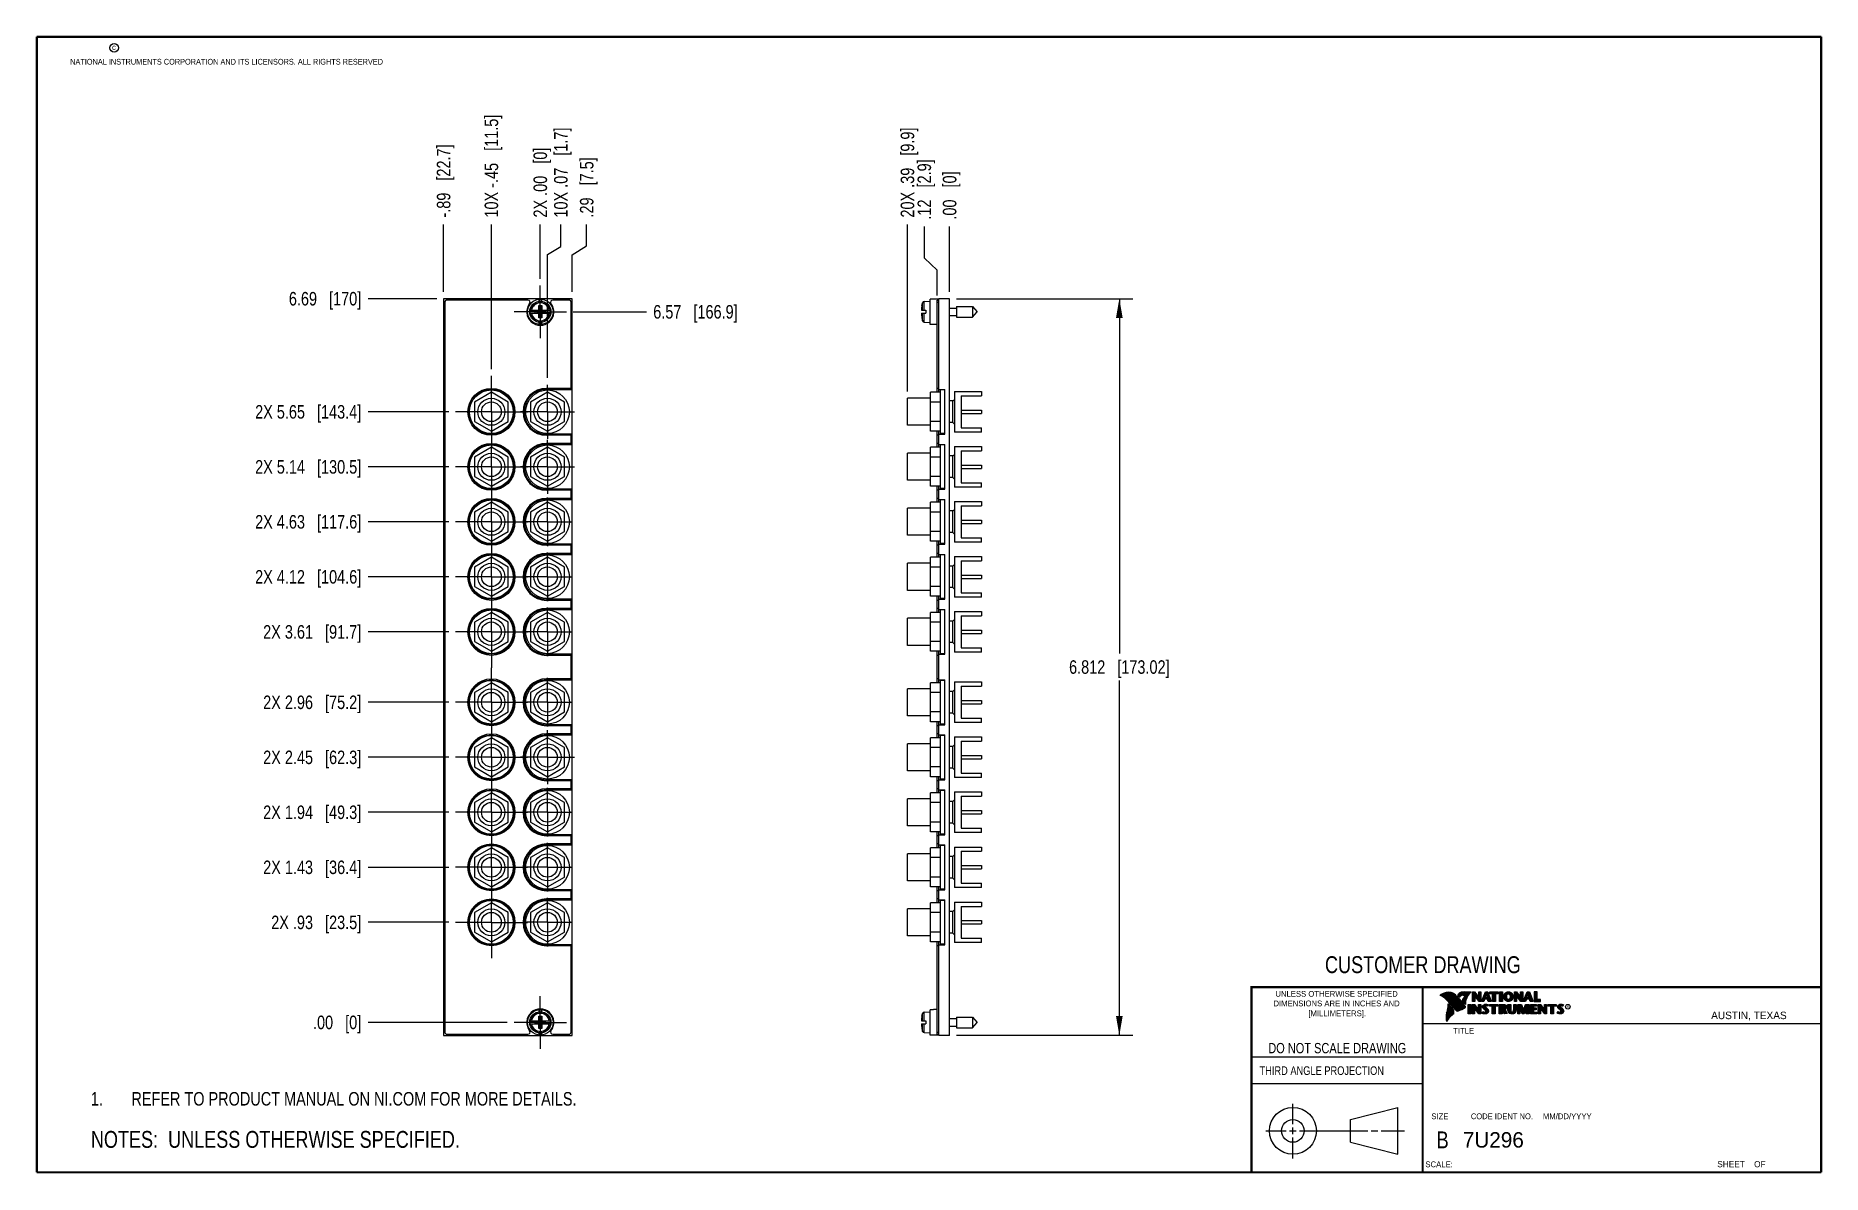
# Model space of a CAD drawing. Header units: inches. Extents: x 0.2 to 16.8, y 0.2 to 10.8.
import ezdxf

# ---------------------------------------------------------------- set-up
doc = ezdxf.new("R2010")
doc.units = ezdxf.units.IN
doc.header["$LTSCALE"] = 0.935
doc.header["$MEASUREMENT"] = 0
doc.linetypes.add('CENTER', pattern=[0.6, 0.375, -0.075, 0.075, -0.075])
doc.layers.get('0').update_dxf_attribs({"linetype": 'CONTINUOUS'})
for name, color, linetype in [('02___PRT_ALL_AXES', 7, 'CONTINUOUS'), ('DEFAULT_1', 7, 'CENTER'), ('DETAIL', 7, 'CONTINUOUS'), ('DIMENSIONS', 7, 'CONTINUOUS')]:
    doc.layers.add(name, color=color, linetype=linetype)
doc.styles.get("Standard").update_dxf_attribs({"font": 'txt', "width": 0.8})
doc.styles.add('TEXTSTYLE_2', font='txt')
doc.styles.add('TEXTSTYLE_3', font='txt', dxfattribs={"width": 0.95})
doc.dimstyles.new('DIMSTYLE_1', dxfattribs={"dimtxt": 0.125, "dimasz": 0.18, "dimexe": 0.18, "dimexo": 0.0625, "dimgap": 0.09, "dimtad": 0, "dimtih": 1, "dimtoh": 1, "dimzin": 4, "dimdsep": 46, "dimtxsty": 'STANDARD', "dimblk": '_FILLED', "dimblk1": '_FILLED', "dimblk2": '_FILLED', "dimcen": 0.09, "dimadec": 0, "dimazin": 0, "dimtfac": 1, "dimtofl": 0, "dimtmove": 0, "dimatfit": 3, "dimldrblk": '_FILLED', "dimfxl": 1, "dimtolj": 1, "dimtzin": 4, "dimarcsym": 0})
doc.dimstyles.new('DIMSTYLE_2', dxfattribs={"dimtxt": 0.125, "dimasz": 0.18, "dimexe": 0.18, "dimexo": 0.0625, "dimgap": 0.09, "dimtad": 0, "dimtih": 1, "dimtoh": 1, "dimdec": 3, "dimzin": 4, "dimdsep": 46, "dimtxsty": 'STANDARD', "dimblk": '_FILLED', "dimblk1": '_FILLED', "dimblk2": '_FILLED', "dimcen": 0.09, "dimadec": 0, "dimazin": 0, "dimtp": 0.001, "dimtm": 0.001, "dimtfac": 1, "dimtdec": 3, "dimtofl": 0, "dimtmove": 0, "dimatfit": 3, "dimldrblk": '_FILLED', "dimfxl": 1, "dimtolj": 1, "dimtzin": 4, "dimarcsym": 0})

msp = doc.modelspace()

# ---------------------------------------------------------------- texts
at = {"color": 2, "linetype": 'CONTINUOUS', "attachment_point": 1, "line_spacing_factor": 0.9}
for s, insert, char_height, width in [('c', (0.946, 10.6893), 0.053, 0.0424), ('NATIONAL INSTRUMENTS CORPORATION AND ITS LICENSORS. ALL RIGHTS RESERVED', (0.5583, 10.5546), 0.053, 3.0104), ('THIRD ANGLE PROJECTION', (11.5564, 1.2384), 0.08, 1.408)]:
    msp.add_mtext(s, dxfattribs=dict(at, insert=insert, char_height=char_height, width=width))
at = {"color": 7, "linetype": 'CONTINUOUS', "attachment_point": 2, "line_spacing_factor": 0.9}
for s, insert, char_height, width in [('CUSTOMER DRAWING', (13.0668, 2.2564), 0.15625, 2), ('DO NOT SCALE DRAWING', (12.2754, 1.4542), 0.095, 1.52), ('B', (13.2497, 0.6361), 0.1562, 0.125)]:
    msp.add_mtext(s, dxfattribs=dict(at, insert=insert, char_height=char_height, width=width))
at = {"color": 2, "linetype": 'CONTINUOUS', "line_spacing_factor": 0.9}
for s, insert, char_height, width, attachment_point, style in [('DIMENSIONS ARE IN INCHES AND', (12.2688, 1.8465), 0.053254, 1.491112, 2, 'TEXTSTYLE_2'), ('UNLESS OTHERWISE SPECIFIED', (12.2688, 1.9352), 0.053254, 1.384604, 2, 'TEXTSTYLE_2'), ('[MILLIMETERS].', (12.2746, 1.7548), 0.053254, 0.745556, 2, 'TEXTSTYLE_2'), ('R', (14.3971, 1.8), 0.0217, 0.021738, 1, 'TEXTSTYLE_2'), ('AUSTIN, TEXAS', (15.7327, 1.7441), 0.069617, 0.905021, 1, 'TEXTSTYLE_2'), ('TITLE', (13.3474, 1.593), 0.05325, 0.26627, 1, 'TEXTSTYLE_2'), ('SIZE', (13.1451, 0.8027), 0.05325, 0.213016, 1, 'TEXTSTYLE_2'), ('CODE IDENT NO.', (13.7978, 0.8027), 0.053254, 0.708278, 2, 'TEXTSTYLE_3'), ('MM/DD/YYYY', (14.1765, 0.8027), 0.05325, 0.53254, 1, 'TEXTSTYLE_2'), ('SCALE:', (13.0904, 0.3585), 0.05325, 0.319524, 1, 'TEXTSTYLE_2'), ('SHEET    OF', (15.7892, 0.3625), 0.057262, 0.629882, 1, 'TEXTSTYLE_2')]:
    msp.add_mtext(s, dxfattribs=dict(at, insert=insert, char_height=char_height, width=width, attachment_point=attachment_point, style=style))
at = {"color": 7, "linetype": 'CONTINUOUS', "insert": (13.4363, 0.6298), "char_height": 0.14316, "width": 0.715775, "attachment_point": 1, "line_spacing_factor": 0.9, "style": 'TEXTSTYLE_2'}
msp.add_mtext('7U296', dxfattribs=at)

# ---------------------------------------------------------------- blocks, each defined once
blk = doc.blocks.new('*D0')
at = {"layer": 'DIMENSIONS', "color": 2, "linetype": 'CONTINUOUS'}
for p, q in [((8.457, 8.711), (8.457, 9.005)), ((8.576, 8.6), (8.457, 8.711)), ((8.576, 8.367), (8.576, 8.6))]:
    blk.add_line(p, q, dxfattribs=at)
at = {"layer": 'DIMENSIONS', "color": 2, "linetype": 'CONTINUOUS', "insert": (8.394, 9.068), "char_height": 0.125, "width": 0.925, "attachment_point": 1, "rotation": 90, "line_spacing_factor": 0.9}
blk.add_mtext('.12{\\Ftxt.shx;\\W1.000000;\\H0.125000; }[2.9]', dxfattribs=at)
blk = doc.blocks.new('_FILLED')
at = {"color": 0, "linetype": 'BYBLOCK'}
blk.add_solid([(0, 0), (-1, 0.174), (-1, -0.174)], dxfattribs=at)
blk = doc.blocks.new('*D1')
at = {"layer": 'DIMENSIONS', "color": 2, "linetype": 'CONTINUOUS'}
blk.add_line((8.3, 7.479), (8.3, 9.024), dxfattribs=at)
at = {"layer": 'DIMENSIONS', "color": 2, "linetype": 'CONTINUOUS', "insert": (8.238, 9.087), "char_height": 0.125, "width": 1.325, "attachment_point": 1, "rotation": 90, "line_spacing_factor": 0.9}
blk.add_mtext('20X .39{\\Ftxt.shx;\\W1.000000;\\H0.125000; }[9.9]', dxfattribs=at)
blk = doc.blocks.new('*D2')
at = {"layer": 'DIMENSIONS', "color": 2, "linetype": 'CONTINUOUS'}
blk.add_line((8.691, 8.399), (8.691, 9.005), dxfattribs=at)
at = {"layer": 'DIMENSIONS', "color": 2, "linetype": 'CONTINUOUS', "insert": (8.628, 9.068), "char_height": 0.125, "width": 0.725, "attachment_point": 1, "rotation": 90, "line_spacing_factor": 0.9}
blk.add_mtext('.00{\\Ftxt.shx;\\W1.000000;\\H0.125000; }[0]', dxfattribs=at)
blk = doc.blocks.new('*D3')
at = {"layer": 'DIMENSIONS', "color": 2, "linetype": 'CONTINUOUS'}
for p, q in [((5.095, 8.821), (5.095, 9.024)), ((4.972, 8.745), (5.095, 8.821)), ((4.972, 7.604), (4.972, 8.745))]:
    blk.add_line(p, q, dxfattribs=at)
at = {"layer": 'DIMENSIONS', "color": 2, "linetype": 'CONTINUOUS', "insert": (5.033, 9.087), "char_height": 0.125, "width": 1.325, "attachment_point": 1, "rotation": 90, "line_spacing_factor": 0.9}
blk.add_mtext('10X .07{\\Ftxt.shx;\\W1.000000;\\H0.125000; }[1.7]', dxfattribs=at)
blk = doc.blocks.new('*D4')
at = {"layer": 'DIMENSIONS', "color": 2, "linetype": 'CONTINUOUS'}
blk.add_line((4.454, 7.685), (4.454, 9.024), dxfattribs=at)
at = {"layer": 'DIMENSIONS', "color": 2, "linetype": 'CONTINUOUS', "insert": (4.391, 9.087), "char_height": 0.125, "width": 1.525, "attachment_point": 1, "rotation": 90, "line_spacing_factor": 0.9}
blk.add_mtext('10X -.45{\\Ftxt.shx;\\W1.000000;\\H0.125000; }[11.5]', dxfattribs=at)
blk = doc.blocks.new('*D5')
at = {"layer": 'DIMENSIONS', "color": 2, "linetype": 'CONTINUOUS'}
blk.add_line((4.012, 8.399), (4.012, 9.024), dxfattribs=at)
at = {"layer": 'DIMENSIONS', "color": 2, "linetype": 'CONTINUOUS', "insert": (3.949, 9.087), "char_height": 0.125, "width": 1.125, "attachment_point": 1, "rotation": 90, "line_spacing_factor": 0.9}
blk.add_mtext('-.89{\\Ftxt.shx;\\W1.000000;\\H0.125000; }[22.7]', dxfattribs=at)
blk = doc.blocks.new('*D6')
at = {"layer": 'DIMENSIONS', "color": 2, "linetype": 'CONTINUOUS'}
for p, q in [((5.334, 8.825), (5.334, 9.024)), ((5.2, 8.741), (5.334, 8.825)), ((5.2, 8.399), (5.2, 8.741))]:
    blk.add_line(p, q, dxfattribs=at)
at = {"layer": 'DIMENSIONS', "color": 2, "linetype": 'CONTINUOUS', "insert": (5.272, 9.087), "char_height": 0.125, "width": 0.925, "attachment_point": 1, "rotation": 90, "line_spacing_factor": 0.9}
blk.add_mtext('.29{\\Ftxt.shx;\\W1.000000;\\H0.125000; }[7.5]', dxfattribs=at)
blk = doc.blocks.new('*D7')
at = {"layer": 'DIMENSIONS', "color": 2, "linetype": 'CONTINUOUS'}
blk.add_line((4.906, 8.521), (4.906, 9.024), dxfattribs=at)
at = {"layer": 'DIMENSIONS', "color": 2, "linetype": 'CONTINUOUS', "insert": (4.843, 9.087), "char_height": 0.125, "width": 1.025, "attachment_point": 1, "rotation": 90, "line_spacing_factor": 0.9}
blk.add_mtext('2X .00{\\Ftxt.shx;\\W1.000000;\\H0.125000; }[0]', dxfattribs=at)
blk = doc.blocks.new('*D8')
at = {"layer": 'DIMENSIONS', "color": 2, "linetype": 'CONTINUOUS'}
for p, q in [((8.753, 8.337), (10.385, 8.337)), ((10.26, 8.337), (10.26, 5.056)), ((10.26, 1.525), (10.26, 4.806)), ((8.753, 1.525), (10.385, 1.525))]:
    blk.add_line(p, q, dxfattribs=at)
at = {"layer": 'DIMENSIONS', "color": 2, "linetype": 'CONTINUOUS', "xscale": 0.18, "yscale": 0.18, "zscale": 0.18}
for p, rotation in [((10.26, 8.337), 90), ((10.26, 1.525), 270)]:
    blk.add_blockref('_FILLED', p, dxfattribs=dict(at, rotation=rotation))
at = {"layer": 'DIMENSIONS', "color": 2, "linetype": 'CONTINUOUS', "insert": (10.26, 4.993), "char_height": 0.125, "width": 1.425, "attachment_point": 2, "line_spacing_factor": 0.9}
blk.add_mtext('6.812{\\Ftxt.shx;\\W1.000000;\\H0.125000; }[173.02]', dxfattribs=at)
blk = doc.blocks.new('*D9')
at = {"layer": 'DIMENSIONS', "color": 2, "linetype": 'CONTINUOUS'}
blk.add_line((4.059, 2.57), (3.313, 2.57), dxfattribs=at)
at = {"layer": 'DIMENSIONS', "color": 2, "linetype": 'CONTINUOUS', "insert": (3.25, 2.632), "char_height": 0.125, "width": 1.325, "attachment_point": 3, "line_spacing_factor": 0.9}
blk.add_mtext('2X .93{\\Ftxt.shx;\\W1.000000;\\H0.125000; }[23.5]', dxfattribs=at)
blk = doc.blocks.new('*D10')
at = {"layer": 'DIMENSIONS', "color": 2, "linetype": 'CONTINUOUS'}
blk.add_line((4.6, 1.645), (3.313, 1.645), dxfattribs=at)
at = {"layer": 'DIMENSIONS', "color": 2, "linetype": 'CONTINUOUS', "insert": (3.25, 1.707), "char_height": 0.125, "width": 0.725, "attachment_point": 3, "line_spacing_factor": 0.9}
blk.add_mtext('.00{\\Ftxt.shx;\\W1.000000;\\H0.125000; }[0]', dxfattribs=at)
blk = doc.blocks.new('*D11')
at = {"layer": 'DIMENSIONS', "color": 2, "linetype": 'CONTINUOUS'}
blk.add_line((4.059, 3.078), (3.313, 3.078), dxfattribs=at)
at = {"layer": 'DIMENSIONS', "color": 2, "linetype": 'CONTINUOUS', "insert": (3.25, 3.141), "char_height": 0.125, "width": 1.425, "attachment_point": 3, "line_spacing_factor": 0.9}
blk.add_mtext('2X 1.43{\\Ftxt.shx;\\W1.000000;\\H0.125000; }[36.4]', dxfattribs=at)
blk = doc.blocks.new('*D12')
at = {"layer": 'DIMENSIONS', "color": 2, "linetype": 'CONTINUOUS'}
blk.add_line((4.059, 3.587), (3.313, 3.587), dxfattribs=at)
at = {"layer": 'DIMENSIONS', "color": 2, "linetype": 'CONTINUOUS', "insert": (3.25, 3.65), "char_height": 0.125, "width": 1.425, "attachment_point": 3, "line_spacing_factor": 0.9}
blk.add_mtext('2X 1.94{\\Ftxt.shx;\\W1.000000;\\H0.125000; }[49.3]', dxfattribs=at)
blk = doc.blocks.new('*D13')
at = {"layer": 'DIMENSIONS', "color": 2, "linetype": 'CONTINUOUS'}
blk.add_line((4.059, 4.096), (3.313, 4.096), dxfattribs=at)
at = {"layer": 'DIMENSIONS', "color": 2, "linetype": 'CONTINUOUS', "insert": (3.25, 4.158), "char_height": 0.125, "width": 1.425, "attachment_point": 3, "line_spacing_factor": 0.9}
blk.add_mtext('2X 2.45{\\Ftxt.shx;\\W1.000000;\\H0.125000; }[62.3]', dxfattribs=at)
blk = doc.blocks.new('*D14')
at = {"layer": 'DIMENSIONS', "color": 2, "linetype": 'CONTINUOUS'}
blk.add_line((4.059, 4.605), (3.313, 4.605), dxfattribs=at)
at = {"layer": 'DIMENSIONS', "color": 2, "linetype": 'CONTINUOUS', "insert": (3.25, 4.667), "char_height": 0.125, "width": 1.425, "attachment_point": 3, "line_spacing_factor": 0.9}
blk.add_mtext('2X 2.96{\\Ftxt.shx;\\W1.000000;\\H0.125000; }[75.2]', dxfattribs=at)
blk = doc.blocks.new('*D15')
at = {"layer": 'DIMENSIONS', "color": 2, "linetype": 'CONTINUOUS'}
blk.add_line((4.059, 5.256), (3.313, 5.256), dxfattribs=at)
at = {"layer": 'DIMENSIONS', "color": 2, "linetype": 'CONTINUOUS', "insert": (3.25, 5.318), "char_height": 0.125, "width": 1.425, "attachment_point": 3, "line_spacing_factor": 0.9}
blk.add_mtext('2X 3.61{\\Ftxt.shx;\\W1.000000;\\H0.125000; }[91.7]', dxfattribs=at)
blk = doc.blocks.new('*D16')
at = {"layer": 'DIMENSIONS', "color": 2, "linetype": 'CONTINUOUS'}
blk.add_line((4.059, 5.764), (3.313, 5.764), dxfattribs=at)
at = {"layer": 'DIMENSIONS', "color": 2, "linetype": 'CONTINUOUS', "insert": (3.25, 5.827), "char_height": 0.125, "width": 1.525, "attachment_point": 3, "line_spacing_factor": 0.9}
blk.add_mtext('2X 4.12{\\Ftxt.shx;\\W1.000000;\\H0.125000; }[104.6]', dxfattribs=at)
blk = doc.blocks.new('*D17')
at = {"layer": 'DIMENSIONS', "color": 2, "linetype": 'CONTINUOUS'}
blk.add_line((4.059, 6.273), (3.313, 6.273), dxfattribs=at)
at = {"layer": 'DIMENSIONS', "color": 2, "linetype": 'CONTINUOUS', "insert": (3.25, 6.336), "char_height": 0.125, "width": 1.525, "attachment_point": 3, "line_spacing_factor": 0.9}
blk.add_mtext('2X 4.63{\\Ftxt.shx;\\W1.000000;\\H0.125000; }[117.6]', dxfattribs=at)
blk = doc.blocks.new('*D18')
at = {"layer": 'DIMENSIONS', "color": 2, "linetype": 'CONTINUOUS'}
blk.add_line((4.059, 6.782), (3.313, 6.782), dxfattribs=at)
at = {"layer": 'DIMENSIONS', "color": 2, "linetype": 'CONTINUOUS', "insert": (3.25, 6.844), "char_height": 0.125, "width": 1.525, "attachment_point": 3, "line_spacing_factor": 0.9}
blk.add_mtext('2X 5.14{\\Ftxt.shx;\\W1.000000;\\H0.125000; }[130.5]', dxfattribs=at)
blk = doc.blocks.new('*D19')
at = {"layer": 'DIMENSIONS', "color": 2, "linetype": 'CONTINUOUS'}
blk.add_line((4.059, 7.291), (3.313, 7.291), dxfattribs=at)
at = {"layer": 'DIMENSIONS', "color": 2, "linetype": 'CONTINUOUS', "insert": (3.25, 7.353), "char_height": 0.125, "width": 1.525, "attachment_point": 3, "line_spacing_factor": 0.9}
blk.add_mtext('2X 5.65{\\Ftxt.shx;\\W1.000000;\\H0.125000; }[143.4]', dxfattribs=at)
blk = doc.blocks.new('*D20')
at = {"layer": 'DIMENSIONS', "color": 2, "linetype": 'CONTINUOUS'}
blk.add_line((3.949, 8.337), (3.313, 8.337), dxfattribs=at)
at = {"layer": 'DIMENSIONS', "color": 2, "linetype": 'CONTINUOUS', "insert": (3.25, 8.399), "char_height": 0.125, "width": 1.025, "attachment_point": 3, "line_spacing_factor": 0.9}
blk.add_mtext('6.69{\\Ftxt.shx;\\W1.000000;\\H0.125000; }[170]', dxfattribs=at)
blk = doc.blocks.new('*D21')
at = {"layer": 'DIMENSIONS', "color": 2, "linetype": 'CONTINUOUS'}
blk.add_line((5.211, 8.216), (5.887, 8.216), dxfattribs=at)
at = {"layer": 'DIMENSIONS', "color": 2, "linetype": 'CONTINUOUS', "insert": (5.95, 8.278), "char_height": 0.125, "width": 1.225, "attachment_point": 1, "line_spacing_factor": 0.9}
blk.add_mtext('6.57{\\Ftxt.shx;\\W1.000000;\\H0.125000; }[166.9]', dxfattribs=at)
blk = doc.blocks.new('NOTES_HEADER_BL0', base_point=(2.934, 0.5625))
at = {"layer": 'DETAIL', "color": 2, "linetype": 'CONTINUOUS', "width": 0.8}
blk.add_text('NOTES:  UNLESS OTHERWISE SPECIFIED.', height=0.156, dxfattribs=at).set_placement((0.75, 0.4845))
blk = doc.blocks.new('CUSTOM_NOTE_BL1', base_point=(3.488, 0.937))
at = {"layer": 'DETAIL', "color": 2, "linetype": 'CONTINUOUS', "width": 0.8}
for s, p in [('1.', (0.75, 0.875)), ('REFER TO PRODUCT MANUAL ON NI.COM FOR MORE DETAILS.', (1.125, 0.875))]:
    blk.add_text(s, height=0.125, dxfattribs=at).set_placement(p)

# ---------------------------------------------------------------- dimensions: what is measured, and where the dimension line sits
at = {"layer": 'DIMENSIONS', "color": 2, "linetype": 'CONTINUOUS'}
for feature_location, offset, dtype, origin, text, picture, middle in [((4.4539, 7.685), (0, 1.339), 1, (4.9059, 8.4585), '10X -<>', '*D4', (4.4539, 9.849)), ((4.9721953, 7.6035266), (0.1228534, 1.4205001), 0, (4.9059476, 8.4585267), '10X <>', '*D3', (5.0950487, 9.7490267)), ((8.3005, 7.4785), (0, 1.5455), 1, (8.6908, 8.3365), '20X <>', '*D1', (8.3005, 9.749)), ((4.0119, 8.399), (0, 0.625), 1, (4.9059, 8.4585), '-<>', '*D5', (4.0119, 9.649)), ((4.9059475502, 8.5210266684), (0, 0.503), 1, (4.9059475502, 8.4585266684), '2X <>', '*D7', (4.9059475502, 9.5990266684)), ((4.0594, 7.2905), (-0.7465, 0), 0, (4.1219, 1.6445), '2X <>', '*D19', (2.2879, 7.2905)), ((4.0594, 6.7818), (-0.7465, 0), 0, (4.1219, 1.6445), '2X <>', '*D18', (2.2879, 6.7818)), ((4.0594, 6.2731), (-0.7465, 0), 0, (4.1219, 1.6445), '2X <>', '*D17', (2.2879, 6.2731)), ((4.0594, 5.7644), (-0.7465, 0), 0, (4.1219, 1.6445), '2X <>', '*D16', (2.2879, 5.7644)), ((4.0594, 5.2557), (-0.7465, 0), 0, (4.1219, 1.6445), '2X <>', '*D15', (2.3379, 5.2557)), ((4.0594, 4.6045), (-0.7465, 0), 0, (4.1219, 1.6445), '2X <>', '*D14', (2.3379, 4.6045)), ((4.0594, 4.0958), (-0.7465, 0), 0, (4.1219, 1.6445), '2X <>', '*D13', (2.3379, 4.0958)), ((4.0594, 3.5871), (-0.7465, 0), 0, (4.1219, 1.6445), '2X <>', '*D12', (2.3379, 3.5871)), ((4.0594, 3.0784), (-0.7465, 0), 0, (4.1219, 1.6445), '2X <>', '*D11', (2.3379, 3.0784)), ((4.0594, 2.5697), (-0.7465, 0), 0, (4.6629, 1.6445), '2X <>', '*D9', (2.3879, 2.5697))]:
    dim = msp.add_ordinate_dim(feature_location=feature_location, offset=offset, dtype=dtype, origin=origin, text=text, dimstyle='DIMSTYLE_1', dxfattribs=at)
    dim.commit()
    dim.dimension.update_dxf_attribs({"geometry": picture, "text_midpoint": middle})
for feature_location, offset, dtype, origin, picture, middle in [((5.1999, 8.399), (0.1341, 0.625), 0, (4.9059, 8.4585), '*D6', (5.3341, 9.549)), ((8.5758, 8.367), (-0.1192, 0.6384), 0, (8.6908, 8.3365), '*D0', (8.4566, 9.5305)), ((8.6908181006, 8.3990266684), (0, 0.6064493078), 1, (8.6908181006, 8.3365266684), '*D2', (8.6908181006, 9.4304759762)), ((3.9494, 8.3365), (-0.6365, 0), 0, (4.0119, 1.6445), '*D20', (2.4879, 8.3365)), ((5.2114, 8.2155), (0.676, 0), 0, (5.1489, 1.6445), '*D21', (6.5624, 8.2155)), ((4.6004475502, 1.6445266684), (-1.287498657, 0), 0, (4.6629475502, 1.6445266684), '*D10', (2.6879488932, 1.6445266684))]:
    dim = msp.add_ordinate_dim(feature_location=feature_location, offset=offset, dtype=dtype, origin=origin, dimstyle='DIMSTYLE_1', dxfattribs=at)
    dim.commit()
    dim.dimension.update_dxf_attribs({"geometry": picture, "text_midpoint": middle})
dim = msp.add_linear_dim(base=(10.2599, 1.5245), p1=(8.7533, 8.3365), p2=(8.7533, 1.5245), angle=270, dimstyle='DIMSTYLE_2', dxfattribs=at)
dim.commit()
dim.dimension.update_dxf_attribs({"geometry": '*D8', "text_midpoint": (10.1099, 4.9305), "dimtype": 160})

# ---------------------------------------------------------------- linework, layer by layer
at = {"color": 7, "linetype": 'CONTINUOUS'}
for p, q in [((4.0119, 8.3365), (4.0119, 1.5245)), ((5.1999, 8.3365), (4.0119, 8.3365)), ((4.0219, 8.3045), (4.0219, 1.5545)), ((4.7915, 8.3245), (4.0419, 8.3245)), ((4.8909, 8.3326), (4.8909, 8.3123)), ((4.8922, 8.1584), (4.9197, 8.2726)), ((4.8922, 8.2293), (4.8922, 8.2726)), ((4.9197, 8.1584), (4.8922, 8.2726)), ((4.8922, 8.2726), (4.9197, 8.2726)), ((4.9197, 8.2726), (4.9197, 8.2293)), ((4.9209, 8.3123), (4.9209, 8.3326)), ((5.1699, 8.3245), (5.0204, 8.3245)), ((5.1899, 7.5075), (5.1899, 8.3045)), ((5.1999, 1.5245), (5.1999, 8.3365)), ((8.4344, 8.2726), (8.4404, 8.2987)), ((8.4344, 8.2726), (8.4347, 8.2726)), ((8.4404, 8.2293), (8.4404, 8.2987)), ((8.4547, 8.3103), (8.5118, 8.3136)), ((8.4547, 8.2293), (8.4547, 8.3103)), ((8.5118, 8.0985), (8.5118, 8.3326)), ((8.5418, 8.3326), (8.5118, 8.3326)), ((8.5418, 8.3326), (8.5418, 8.3335)), ((8.5908, 8.3335), (8.5418, 8.3335)), ((8.5758, 7.4712), (8.5758, 8.3245)), ((8.5758, 8.3245), (8.5908, 8.3245)), ((8.5758, 8.3045), (8.5908, 8.3045)), ((8.5908, 7.4712), (8.5908, 8.3365)), ((8.6908, 8.3365), (8.5908, 8.3365)), ((8.6908, 1.5245), (8.6908, 8.3365)), ((8.7555, 8.2647), (8.7555, 8.1663)), ((8.7555, 8.2647), (8.9036, 8.2647)), ((8.9036, 8.2647), (8.9036, 8.1663)), ((8.9036, 8.2647), (8.9449, 8.2155)), ((4.8113, 8.2293), (4.8942, 8.2293)), ((4.8113, 8.2017), (4.8942, 8.2017)), ((4.8574, 8.2038), (4.8574, 8.2272)), ((4.8574, 8.2038), (4.9545, 8.2272)), ((4.8942, 8.2272), (4.8574, 8.2272)), ((4.8574, 8.2272), (4.9545, 8.2038)), ((4.8574, 8.2038), (4.8942, 8.2038)), ((4.8909, 8.1187), (4.8909, 8.0985)), ((4.8922, 8.1584), (4.8922, 8.2017)), ((4.9197, 8.1584), (4.8922, 8.1584)), ((4.8942, 8.2293), (4.8942, 8.2272)), ((4.8942, 8.2038), (4.9177, 8.2272)), ((4.9177, 8.2038), (4.8942, 8.2272)), ((4.8942, 8.2017), (4.8942, 8.2038)), ((4.9177, 8.2293), (4.9177, 8.2272)), ((4.9177, 8.2293), (5.0006, 8.2293)), ((4.9545, 8.2272), (4.9177, 8.2272)), ((4.9177, 8.2017), (4.9177, 8.2038)), ((4.9177, 8.2038), (4.9545, 8.2038)), ((4.9177, 8.2017), (5.0006, 8.2017)), ((4.9197, 8.2017), (4.9197, 8.1584)), ((4.9209, 8.0985), (4.9209, 8.1187)), ((4.9545, 8.2038), (4.9545, 8.2272)), ((8.4297, 8.2293), (8.4705, 8.2293)), ((8.4297, 8.2017), (8.4705, 8.2017)), ((8.4344, 8.1584), (8.4404, 8.1323)), ((8.4347, 8.1584), (8.4344, 8.1584)), ((8.4404, 8.1323), (8.4404, 8.2017)), ((8.4547, 8.1208), (8.4547, 8.2017)), ((8.4547, 8.1208), (8.5118, 8.1175)), ((8.4705, 8.2293), (8.4705, 8.2017)), ((8.5418, 8.0985), (8.5118, 8.0985)), ((8.5418, 8.0975), (8.5418, 8.0985)), ((8.5758, 8.0975), (8.5418, 8.0975)), ((8.6908, 8.2506), (8.7555, 8.2506)), ((8.6908, 8.1805), (8.7555, 8.1805)), ((8.7555, 8.1663), (8.9036, 8.1663)), ((8.9036, 8.1663), (8.9449, 8.2155)), ((5.1899, 7.5075), (4.9629, 7.5075)), ((4.9629, 7.4975), (5.1999, 7.4975)), ((8.5908, 7.5075), (8.5758, 7.5075)), ((8.5908, 7.4975), (8.6458, 7.4975)), ((8.6458, 7.0835), (8.6458, 7.4975)), ((8.7355, 7.4785), (8.7355, 7.1035)), ((8.7355, 7.4785), (8.9845, 7.4785)), ((8.7975, 7.4385), (8.7975, 7.1435)), ((8.7975, 7.4385), (8.9845, 7.4385)), ((8.9845, 7.4785), (8.9845, 7.4385)), ((8.3005, 7.166), (8.3005, 7.416)), ((8.5128, 7.416), (8.3005, 7.416)), ((8.7205, 7.391), (8.6908, 7.391)), ((8.7205, 7.391), (8.7355, 7.406)), ((8.7205, 7.191), (8.7205, 7.391)), ((8.7975, 7.306), (8.9845, 7.306)), ((8.7975, 7.276), (8.9845, 7.276)), ((8.9845, 7.306), (8.9845, 7.276)), ((8.5128, 7.166), (8.3005, 7.166)), ((8.5758, 6.9625), (8.5758, 7.1109)), ((8.5908, 6.9625), (8.5908, 7.1109)), ((8.7205, 7.191), (8.6908, 7.191)), ((8.7205, 7.191), (8.7355, 7.176)), ((8.7975, 7.1435), (8.9845, 7.1435)), ((8.9845, 7.1035), (8.9845, 7.1435)), ((5.1999, 7.0835), (4.9629, 7.0835)), ((5.1899, 7.0735), (4.9629, 7.0735)), ((5.1899, 6.9988), (4.9629, 6.9988)), ((4.9629, 6.9888), (5.1999, 6.9888)), ((5.1899, 6.9988), (5.1899, 7.0735)), ((8.5908, 7.0735), (8.5758, 7.0735)), ((8.5908, 6.9988), (8.5758, 6.9988)), ((8.5908, 7.0835), (8.6458, 7.0835)), ((8.5908, 6.9888), (8.6458, 6.9888)), ((8.6458, 6.5748), (8.6458, 6.9888)), ((8.9845, 7.1035), (8.7355, 7.1035)), ((8.7355, 6.9698), (8.7355, 6.5948)), ((8.7355, 6.9698), (8.9845, 6.9698)), ((8.9845, 6.9698), (8.9845, 6.9298)), ((8.3005, 6.6573), (8.3005, 6.9073)), ((8.5128, 6.9073), (8.3005, 6.9073)), ((8.7205, 6.8823), (8.6908, 6.8823)), ((8.7205, 6.8823), (8.7355, 6.8973)), ((8.7205, 6.6823), (8.7205, 6.8823)), ((8.7975, 6.9298), (8.7975, 6.6348)), ((8.7975, 6.9298), (8.9845, 6.9298)), ((8.7975, 6.7973), (8.9845, 6.7973)), ((8.9845, 6.7973), (8.9845, 6.7673)), ((8.5128, 6.6573), (8.3005, 6.6573)), ((8.7205, 6.6823), (8.6908, 6.6823)), ((8.7205, 6.6823), (8.7355, 6.6673)), ((8.7975, 6.7673), (8.9845, 6.7673)), ((8.7975, 6.6348), (8.9845, 6.6348)), ((8.9845, 6.5948), (8.9845, 6.6348)), ((5.1999, 6.5748), (4.9629, 6.5748)), ((5.1899, 6.5648), (4.9629, 6.5648)), ((5.1899, 6.4901), (4.9629, 6.4901)), ((4.9629, 6.4801), (5.1999, 6.4801)), ((5.1899, 6.4901), (5.1899, 6.5648)), ((8.5758, 6.4538), (8.5758, 6.6022)), ((8.5908, 6.5648), (8.5758, 6.5648)), ((8.5908, 6.4901), (8.5758, 6.4901)), ((8.5908, 6.4538), (8.5908, 6.6022)), ((8.5908, 6.5748), (8.6458, 6.5748)), ((8.5908, 6.4801), (8.6458, 6.4801)), ((8.6458, 6.0661), (8.6458, 6.4801)), ((8.9845, 6.5948), (8.7355, 6.5948)), ((8.7355, 6.4611), (8.7355, 6.0861)), ((8.7355, 6.4611), (8.9845, 6.4611)), ((8.9845, 6.4611), (8.9845, 6.4211)), ((8.3005, 6.1486), (8.3005, 6.3986)), ((8.5128, 6.3986), (8.3005, 6.3986)), ((8.7205, 6.3736), (8.6908, 6.3736)), ((8.7205, 6.3736), (8.7355, 6.3886)), ((8.7205, 6.1736), (8.7205, 6.3736)), ((8.7975, 6.4211), (8.7975, 6.1261)), ((8.7975, 6.4211), (8.9845, 6.4211)), ((8.7975, 6.2886), (8.9845, 6.2886)), ((8.9845, 6.2886), (8.9845, 6.2586)), ((8.5128, 6.1486), (8.3005, 6.1486)), ((8.7205, 6.1736), (8.6908, 6.1736)), ((8.7205, 6.1736), (8.7355, 6.1586)), ((8.7975, 6.2586), (8.9845, 6.2586)), ((8.7975, 6.1261), (8.9845, 6.1261)), ((8.9845, 6.0861), (8.9845, 6.1261)), ((5.1999, 6.0661), (4.9629, 6.0661)), ((5.1899, 6.0561), (4.9629, 6.0561)), ((5.1899, 5.9814), (4.9629, 5.9814)), ((4.9629, 5.9714), (5.1999, 5.9714)), ((5.1899, 5.9814), (5.1899, 6.0561)), ((8.5758, 5.9451), (8.5758, 6.0935)), ((8.5908, 6.0561), (8.5758, 6.0561)), ((8.5908, 5.9814), (8.5758, 5.9814)), ((8.5908, 5.9451), (8.5908, 6.0935)), ((8.5908, 6.0661), (8.6458, 6.0661)), ((8.5908, 5.9714), (8.6458, 5.9714)), ((8.6458, 5.5574), (8.6458, 5.9714)), ((8.9845, 6.0861), (8.7355, 6.0861)), ((8.7355, 5.9524), (8.7355, 5.5774)), ((8.7355, 5.9524), (8.9845, 5.9524)), ((8.9845, 5.9524), (8.9845, 5.9124)), ((8.3005, 5.6399), (8.3005, 5.8899)), ((8.5128, 5.8899), (8.3005, 5.8899)), ((8.7205, 5.8649), (8.6908, 5.8649)), ((8.7205, 5.8649), (8.7355, 5.8799)), ((8.7205, 5.6649), (8.7205, 5.8649)), ((8.7975, 5.9124), (8.7975, 5.6174)), ((8.7975, 5.9124), (8.9845, 5.9124)), ((8.5128, 5.6399), (8.3005, 5.6399)), ((8.7205, 5.6649), (8.6908, 5.6649)), ((8.7205, 5.6649), (8.7355, 5.6499)), ((8.7975, 5.7799), (8.9845, 5.7799)), ((8.7975, 5.7499), (8.9845, 5.7499)), ((8.7975, 5.6174), (8.9845, 5.6174)), ((8.9845, 5.7799), (8.9845, 5.7499)), ((8.9845, 5.5774), (8.9845, 5.6174)), ((5.1999, 5.5574), (4.9629, 5.5574)), ((5.1899, 5.5474), (4.9629, 5.5474)), ((5.1899, 5.4727), (4.9629, 5.4727)), ((4.9629, 5.4627), (5.1999, 5.4627)), ((5.1899, 5.4727), (5.1899, 5.5474)), ((8.5758, 5.4364), (8.5758, 5.5848)), ((8.5908, 5.5474), (8.5758, 5.5474)), ((8.5908, 5.4727), (8.5758, 5.4727)), ((8.5908, 5.4364), (8.5908, 5.5848)), ((8.5908, 5.5574), (8.6458, 5.5574)), ((8.5908, 5.4627), (8.6458, 5.4627)), ((8.6458, 5.0487), (8.6458, 5.4627)), ((8.9845, 5.5774), (8.7355, 5.5774)), ((8.3005, 5.1312), (8.3005, 5.3812)), ((8.5128, 5.3812), (8.3005, 5.3812)), ((8.7205, 5.3562), (8.6908, 5.3562)), ((8.7205, 5.3562), (8.7355, 5.3712)), ((8.7205, 5.1562), (8.7205, 5.3562)), ((8.7355, 5.4437), (8.7355, 5.0687)), ((8.7355, 5.4437), (8.9845, 5.4437)), ((8.7975, 5.4037), (8.7975, 5.1087)), ((8.7975, 5.4037), (8.9845, 5.4037)), ((8.9845, 5.4437), (8.9845, 5.4037)), ((8.5128, 5.1312), (8.3005, 5.1312)), ((8.7205, 5.1562), (8.6908, 5.1562)), ((8.7205, 5.1562), (8.7355, 5.1412)), ((8.7975, 5.2712), (8.9845, 5.2712)), ((8.7975, 5.2412), (8.9845, 5.2412)), ((8.9845, 5.2712), (8.9845, 5.2412)), ((5.1999, 5.0487), (4.9629, 5.0487)), ((5.1899, 5.0387), (4.9629, 5.0387)), ((5.1899, 4.8215), (5.1899, 5.0387)), ((8.5758, 4.7852), (8.5758, 5.0761)), ((8.5908, 5.0387), (8.5758, 5.0387)), ((8.5908, 4.7852), (8.5908, 5.0761)), ((8.5908, 5.0487), (8.6458, 5.0487)), ((8.9845, 5.0687), (8.7355, 5.0687)), ((8.7975, 5.1087), (8.9845, 5.1087)), ((8.9845, 5.0687), (8.9845, 5.1087)), ((5.1899, 4.8215), (4.9629, 4.8215)), ((4.9629, 4.8115), (5.1999, 4.8115)), ((8.5908, 4.8215), (8.5758, 4.8215)), ((8.5908, 4.8115), (8.6458, 4.8115)), ((8.6458, 4.3975), (8.6458, 4.8115)), ((8.7355, 4.7925), (8.9845, 4.7925)), ((8.7355, 4.7925), (8.7355, 4.4175)), ((8.9845, 4.7925), (8.9845, 4.7525)), ((8.3005, 4.48), (8.3005, 4.73)), ((8.5128, 4.73), (8.3005, 4.73)), ((8.7205, 4.705), (8.6908, 4.705)), ((8.7205, 4.705), (8.7355, 4.72)), ((8.7205, 4.505), (8.7205, 4.705)), ((8.7975, 4.7525), (8.9845, 4.7525)), ((8.7975, 4.7525), (8.7975, 4.4575)), ((8.5128, 4.48), (8.3005, 4.48)), ((8.7205, 4.505), (8.6908, 4.505)), ((8.7205, 4.505), (8.7355, 4.49)), ((8.7975, 4.62), (8.9845, 4.62)), ((8.7975, 4.59), (8.9845, 4.59)), ((8.9845, 4.62), (8.9845, 4.59)), ((5.1999, 4.3975), (4.9629, 4.3975)), ((5.1899, 4.3875), (4.9629, 4.3875)), ((5.1899, 4.3128), (4.9629, 4.3128)), ((4.9629, 4.3028), (5.1999, 4.3028)), ((5.1899, 4.3128), (5.1899, 4.3875)), ((8.5758, 4.2765), (8.5758, 4.4249)), ((8.5908, 4.3875), (8.5758, 4.3875)), ((8.5908, 4.3128), (8.5758, 4.3128)), ((8.5908, 4.2765), (8.5908, 4.4249)), ((8.5908, 4.3975), (8.6458, 4.3975)), ((8.5908, 4.3028), (8.6458, 4.3028)), ((8.6458, 3.8888), (8.6458, 4.3028)), ((8.9845, 4.4175), (8.7355, 4.4175)), ((8.7975, 4.4575), (8.9845, 4.4575)), ((8.9845, 4.4175), (8.9845, 4.4575)), ((8.5128, 4.2213), (8.3005, 4.2213)), ((8.3005, 3.9713), (8.3005, 4.2213)), ((8.7205, 4.1963), (8.6908, 4.1963)), ((8.7205, 4.1963), (8.7355, 4.2113)), ((8.7205, 3.9963), (8.7205, 4.1963)), ((8.7355, 4.2838), (8.9845, 4.2838)), ((8.7355, 4.2838), (8.7355, 3.9088)), ((8.7975, 4.2438), (8.9845, 4.2438)), ((8.7975, 4.2438), (8.7975, 3.9488)), ((8.9845, 4.2838), (8.9845, 4.2438)), ((8.5128, 3.9713), (8.3005, 3.9713)), ((8.7205, 3.9963), (8.6908, 3.9963)), ((8.7205, 3.9963), (8.7355, 3.9813)), ((8.7975, 4.1113), (8.9845, 4.1113)), ((8.7975, 4.0813), (8.9845, 4.0813)), ((8.9845, 4.1113), (8.9845, 4.0813)), ((5.1999, 3.8888), (4.9629, 3.8888)), ((5.1899, 3.8788), (4.9629, 3.8788)), ((5.1899, 3.8041), (4.9629, 3.8041)), ((5.1899, 3.8041), (5.1899, 3.8788)), ((8.5758, 3.7678), (8.5758, 3.9162)), ((8.5908, 3.8788), (8.5758, 3.8788)), ((8.5908, 3.8041), (8.5758, 3.8041)), ((8.5908, 3.7678), (8.5908, 3.9162)), ((8.5908, 3.8888), (8.6458, 3.8888)), ((8.9845, 3.9088), (8.7355, 3.9088)), ((8.7975, 3.9488), (8.9845, 3.9488)), ((8.9845, 3.9088), (8.9845, 3.9488)), ((4.9629, 3.7941), (5.1999, 3.7941)), ((8.5128, 3.7126), (8.3005, 3.7126)), ((8.3005, 3.4626), (8.3005, 3.7126)), ((8.5908, 3.7941), (8.6458, 3.7941)), ((8.6458, 3.3801), (8.6458, 3.7941)), ((8.7205, 3.6876), (8.6908, 3.6876)), ((8.7205, 3.6876), (8.7355, 3.7026)), ((8.7205, 3.4876), (8.7205, 3.6876)), ((8.7355, 3.7751), (8.9845, 3.7751)), ((8.7355, 3.7751), (8.7355, 3.4001)), ((8.7975, 3.7351), (8.9845, 3.7351)), ((8.7975, 3.7351), (8.7975, 3.4401)), ((8.9845, 3.7751), (8.9845, 3.7351)), ((8.7205, 3.4876), (8.6908, 3.4876)), ((8.7205, 3.4876), (8.7355, 3.4726)), ((8.7975, 3.6026), (8.9845, 3.6026)), ((8.7975, 3.5726), (8.9845, 3.5726)), ((8.9845, 3.6026), (8.9845, 3.5726)), ((5.1999, 3.3801), (4.9629, 3.3801)), ((5.1899, 3.3701), (4.9629, 3.3701)), ((5.1899, 3.2954), (5.1899, 3.3701)), ((8.5128, 3.4626), (8.3005, 3.4626)), ((8.5758, 3.2591), (8.5758, 3.4075)), ((8.5908, 3.3701), (8.5758, 3.3701)), ((8.5908, 3.2591), (8.5908, 3.4075)), ((8.5908, 3.3801), (8.6458, 3.3801)), ((8.9845, 3.4001), (8.7355, 3.4001)), ((8.7975, 3.4401), (8.9845, 3.4401)), ((8.9845, 3.4001), (8.9845, 3.4401)), ((5.1899, 3.2954), (4.9629, 3.2954)), ((4.9629, 3.2854), (5.1999, 3.2854)), ((8.5128, 3.2039), (8.3005, 3.2039)), ((8.3005, 2.9539), (8.3005, 3.2039)), ((8.5908, 3.2954), (8.5758, 3.2954)), ((8.5908, 3.2854), (8.6458, 3.2854)), ((8.6458, 2.8714), (8.6458, 3.2854)), ((8.7205, 3.1789), (8.6908, 3.1789)), ((8.7205, 3.1789), (8.7355, 3.1939)), ((8.7205, 2.9789), (8.7205, 3.1789)), ((8.7355, 3.2664), (8.9845, 3.2664)), ((8.7355, 3.2664), (8.7355, 2.8914)), ((8.7975, 3.2264), (8.9845, 3.2264)), ((8.7975, 3.2264), (8.7975, 2.9314)), ((8.9845, 3.2664), (8.9845, 3.2264)), ((8.7205, 2.9789), (8.6908, 2.9789)), ((8.7205, 2.9789), (8.7355, 2.9639)), ((8.7975, 3.0939), (8.9845, 3.0939)), ((8.7975, 3.0639), (8.9845, 3.0639)), ((8.9845, 3.0939), (8.9845, 3.0639)), ((5.1999, 2.8714), (4.9629, 2.8714)), ((5.1899, 2.8614), (4.9629, 2.8614)), ((5.1899, 2.7867), (5.1899, 2.8614)), ((8.5128, 2.9539), (8.3005, 2.9539)), ((8.5758, 2.7504), (8.5758, 2.8988)), ((8.5908, 2.8614), (8.5758, 2.8614)), ((8.5908, 2.7504), (8.5908, 2.8988)), ((8.5908, 2.8714), (8.6458, 2.8714)), ((8.9845, 2.8914), (8.7355, 2.8914)), ((8.7975, 2.9314), (8.9845, 2.9314)), ((8.9845, 2.8914), (8.9845, 2.9314)), ((5.1899, 2.7867), (4.9629, 2.7867)), ((4.9629, 2.7767), (5.1999, 2.7767)), ((8.5128, 2.6952), (8.3005, 2.6952)), ((8.3005, 2.4452), (8.3005, 2.6952)), ((8.5908, 2.7867), (8.5758, 2.7867)), ((8.5908, 2.7767), (8.6458, 2.7767)), ((8.6458, 2.3627), (8.6458, 2.7767)), ((8.7205, 2.6702), (8.6908, 2.6702)), ((8.7205, 2.6702), (8.7355, 2.6852)), ((8.7205, 2.4702), (8.7205, 2.6702)), ((8.7355, 2.7577), (8.9845, 2.7577)), ((8.7355, 2.7577), (8.7355, 2.3827)), ((8.7975, 2.7177), (8.9845, 2.7177)), ((8.7975, 2.7177), (8.7975, 2.4227)), ((8.9845, 2.7577), (8.9845, 2.7177)), ((8.7975, 2.5852), (8.9845, 2.5852)), ((8.7975, 2.5552), (8.9845, 2.5552)), ((8.9845, 2.5852), (8.9845, 2.5552)), ((5.1999, 2.3627), (4.9629, 2.3627)), ((5.1899, 2.3527), (4.9629, 2.3527)), ((5.1899, 1.5545), (5.1899, 2.3527)), ((8.5128, 2.4452), (8.3005, 2.4452)), ((8.5758, 1.5345), (8.5758, 2.3901)), ((8.5908, 2.3527), (8.5758, 2.3527)), ((8.5908, 1.5245), (8.5908, 2.3901)), ((8.5908, 2.3627), (8.6458, 2.3627)), ((8.7205, 2.4702), (8.6908, 2.4702)), ((8.7205, 2.4702), (8.7355, 2.4552)), ((8.9845, 2.3827), (8.7355, 2.3827)), ((8.7975, 2.4227), (8.9845, 2.4227)), ((8.9845, 2.3827), (8.9845, 2.4227)), ((4.8113, 1.6583), (4.8942, 1.6583)), ((4.8574, 1.6328), (4.9545, 1.6562)), ((4.8942, 1.6562), (4.8574, 1.6562)), ((4.8574, 1.6562), (4.9545, 1.6328)), ((4.8574, 1.6328), (4.8574, 1.6562)), ((4.8909, 1.7616), (4.8909, 1.7413)), ((4.8922, 1.7016), (4.9197, 1.7016)), ((4.9197, 1.5874), (4.8922, 1.7016)), ((4.8922, 1.6583), (4.8922, 1.7016)), ((4.8922, 1.5874), (4.9197, 1.7016)), ((4.8942, 1.6583), (4.8942, 1.6562)), ((4.8942, 1.6562), (4.9177, 1.6328)), ((4.8942, 1.6328), (4.9177, 1.6562)), ((4.9177, 1.6583), (5.0006, 1.6583)), ((4.9177, 1.6583), (4.9177, 1.6562)), ((4.9545, 1.6562), (4.9177, 1.6562)), ((4.9197, 1.7016), (4.9197, 1.6583)), ((4.9209, 1.7413), (4.9209, 1.7616)), ((4.9545, 1.6328), (4.9545, 1.6562)), ((8.4297, 1.6583), (8.4705, 1.6583)), ((8.4344, 1.7016), (8.4404, 1.7277)), ((8.4344, 1.7016), (8.4347, 1.7016)), ((8.4404, 1.6583), (8.4404, 1.7277)), ((8.4547, 1.7393), (8.5118, 1.7426)), ((8.4547, 1.6583), (8.4547, 1.7393)), ((8.4705, 1.6583), (8.4705, 1.6307)), ((8.5418, 1.7616), (8.5118, 1.7616)), ((8.5118, 1.5275), (8.5118, 1.7616)), ((8.5758, 1.7625), (8.5418, 1.7625)), ((8.5418, 1.7616), (8.5418, 1.7625)), ((8.6908, 1.6796), (8.7555, 1.6796)), ((8.7555, 1.6937), (8.9036, 1.6937)), ((8.7555, 1.6937), (8.7555, 1.5953)), ((8.9036, 1.6937), (8.9449, 1.6445)), ((8.9036, 1.6937), (8.9036, 1.5953)), ((4.0119, 1.5245), (5.1999, 1.5245)), ((4.0419, 1.5345), (4.7915, 1.5345)), ((4.8113, 1.6307), (4.8942, 1.6307)), ((4.8574, 1.6328), (4.8942, 1.6328)), ((4.8909, 1.5477), (4.8909, 1.5275)), ((4.8922, 1.5874), (4.8922, 1.6307)), ((4.9197, 1.5874), (4.8922, 1.5874)), ((4.8942, 1.6307), (4.8942, 1.6328)), ((4.9177, 1.6328), (4.9545, 1.6328)), ((4.9177, 1.6307), (4.9177, 1.6328)), ((4.9177, 1.6307), (5.0006, 1.6307)), ((4.9197, 1.6307), (4.9197, 1.5874)), ((4.9209, 1.5275), (4.9209, 1.5477)), ((5.0204, 1.5345), (5.1699, 1.5345)), ((8.4297, 1.6307), (8.4705, 1.6307)), ((8.4347, 1.5874), (8.4344, 1.5874)), ((8.4344, 1.5874), (8.4404, 1.5613)), ((8.4404, 1.5613), (8.4404, 1.6307)), ((8.4547, 1.5498), (8.4547, 1.6307)), ((8.4547, 1.5498), (8.5118, 1.5465)), ((8.5418, 1.5275), (8.5118, 1.5275)), ((8.5418, 1.5265), (8.5418, 1.5275)), ((8.5908, 1.5265), (8.5418, 1.5265)), ((8.5758, 1.5545), (8.5908, 1.5545)), ((8.5758, 1.5345), (8.5908, 1.5345)), ((8.6908, 1.5245), (8.5908, 1.5245)), ((8.6908, 1.6095), (8.7555, 1.6095)), ((8.7555, 1.5953), (8.9036, 1.5953)), ((8.9036, 1.5953), (8.9449, 1.6445)), ((12.3963, 0.7462), (12.8358, 0.859)), ((12.8358, 0.4248), (12.8358, 0.859)), ((12.3963, 0.5362), (12.3963, 0.7462)), ((12.3963, 0.5362), (12.8358, 0.4248))]:
    msp.add_line(p, q, dxfattribs=at)
at = {"color": 2, "linetype": 'CONTINUOUS'}
for p, q in [((13.2311, 1.8934), (13.2311, 1.8949)), ((13.2347, 1.8921), (13.2347, 1.8972)), ((13.2382, 1.8907), (13.2382, 1.8994)), ((13.2418, 1.8892), (13.2418, 1.9015)), ((13.2453, 1.8876), (13.2453, 1.9035)), ((13.2489, 1.8858), (13.2489, 1.9054)), ((13.2524, 1.8839), (13.2524, 1.9069)), ((13.256, 1.8818), (13.256, 1.9084)), ((13.2596, 1.8796), (13.2596, 1.9098)), ((13.2631, 1.8772), (13.2631, 1.9111)), ((13.2667, 1.8747), (13.2667, 1.9124)), ((13.2702, 1.872), (13.2702, 1.9135)), ((13.2738, 1.869), (13.2738, 1.9146)), ((13.2773, 1.8658), (13.2773, 1.9155)), ((13.2809, 1.8624), (13.2809, 1.9164)), ((13.2844, 1.8587), (13.2844, 1.9173)), ((13.288, 1.8549), (13.288, 1.9181)), ((13.2915, 1.851), (13.2915, 1.9188)), ((13.2951, 1.8471), (13.2951, 1.9194)), ((13.2987, 1.8431), (13.2987, 1.9198)), ((13.3022, 1.8391), (13.3022, 1.92)), ((13.3058, 1.8351), (13.3058, 1.9201)), ((13.3093, 1.8311), (13.3093, 1.9201)), ((13.3129, 1.827), (13.3129, 1.9199)), ((13.3164, 1.8229), (13.3164, 1.9196)), ((13.32, 1.8188), (13.32, 1.9192)), ((13.3235, 1.8146), (13.3235, 1.9186)), ((13.3271, 1.8104), (13.3271, 1.9179)), ((13.3306, 1.8062), (13.3306, 1.9172)), ((13.3342, 1.802), (13.3342, 1.9163)), ((13.3378, 1.7978), (13.3378, 1.9151)), ((13.3413, 1.7937), (13.3413, 1.9138)), ((13.3449, 1.7897), (13.3449, 1.9122)), ((13.3484, 1.7856), (13.3484, 1.9103)), ((13.352, 1.7817), (13.352, 1.9081)), ((13.3555, 1.7778), (13.3555, 1.9055)), ((13.3591, 1.7739), (13.3591, 1.9026)), ((13.3626, 1.7701), (13.3626, 1.8991)), ((13.3662, 1.7663), (13.3662, 1.8952)), ((13.3697, 1.7625), (13.3697, 1.8915)), ((13.3733, 1.7588), (13.3733, 1.8878)), ((13.3769, 1.7556), (13.3769, 1.8841)), ((13.3804, 1.7529), (13.3804, 1.8803)), ((13.384, 1.7512), (13.384, 1.8766)), ((13.3875, 1.7509), (13.3875, 1.8728)), ((13.4022, 1.878), (13.3901, 1.8922)), ((13.3911, 1.7518), (13.3911, 1.8691)), ((13.4029, 1.881), (13.3927, 1.893)), ((13.3946, 1.8908), (13.3946, 1.8999)), ((13.3946, 1.7533), (13.3946, 1.8653)), ((13.3982, 1.8866), (13.3982, 1.9062)), ((13.3982, 1.7548), (13.3982, 1.8615)), ((13.4017, 1.8824), (13.4017, 1.9101)), ((13.4017, 1.7563), (13.4017, 1.8574)), ((13.4053, 1.8823), (13.4053, 1.9129)), ((13.4053, 1.7578), (13.4053, 1.8531)), ((13.4088, 1.8844), (13.4088, 1.915)), ((13.4088, 1.7593), (13.4088, 1.8488)), ((13.4124, 1.887), (13.4124, 1.9167)), ((13.4124, 1.7609), (13.4124, 1.8445)), ((13.4159, 1.89), (13.4159, 1.9182)), ((13.4159, 1.7625), (13.4159, 1.8402)), ((13.4195, 1.8937), (13.4195, 1.9193)), ((13.4195, 1.7641), (13.4195, 1.8359)), ((13.4231, 1.8964), (13.4231, 1.9203)), ((13.4231, 1.7657), (13.4231, 1.8316)), ((13.4266, 1.8982), (13.4266, 1.9209)), ((13.4266, 1.7674), (13.4266, 1.8273)), ((13.4302, 1.8995), (13.4302, 1.9214)), ((13.4302, 1.7691), (13.4302, 1.823)), ((13.4414, 1.8328), (13.4319, 1.8437)), ((13.4337, 1.8997), (13.4337, 1.922)), ((13.4337, 1.7708), (13.4337, 1.8187)), ((13.4433, 1.8344), (13.4349, 1.844)), ((13.4373, 1.8991), (13.4373, 1.9224)), ((13.4373, 1.8413), (13.4373, 1.8491)), ((13.4408, 1.898), (13.4408, 1.9228)), ((13.4408, 1.8372), (13.4408, 1.8572)), ((13.4444, 1.8972), (13.4444, 1.9231)), ((13.4444, 1.8331), (13.4444, 1.8665)), ((13.4479, 1.8969), (13.4479, 1.9234)), ((13.4479, 1.8288), (13.4479, 1.873)), ((13.4515, 1.8966), (13.4515, 1.9236)), ((13.4515, 1.8247), (13.4515, 1.8764)), ((13.4529, 1.9261), (13.5132, 1.9271)), ((13.453, 1.9236), (13.5067, 1.9245)), ((13.455, 1.8965), (13.455, 1.9237)), ((13.455, 1.8207), (13.455, 1.878)), ((13.4586, 1.8964), (13.4586, 1.9237)), ((13.4586, 1.8303), (13.4586, 1.879)), ((13.4622, 1.8957), (13.4622, 1.9238)), ((13.4622, 1.8535), (13.4622, 1.8795)), ((13.4657, 1.8935), (13.4657, 1.9238)), ((13.4657, 1.8636), (13.4657, 1.8798)), ((13.4693, 1.872), (13.4693, 1.9239)), ((13.4728, 1.8794), (13.4728, 1.9239)), ((13.4764, 1.8859), (13.4764, 1.924)), ((13.4799, 1.8919), (13.4799, 1.924)), ((13.4835, 1.8973), (13.4835, 1.9241)), ((13.487, 1.9023), (13.487, 1.9242)), ((13.4906, 1.9069), (13.4906, 1.9242)), ((13.4941, 1.9112), (13.4941, 1.9243)), ((13.4977, 1.9153), (13.4977, 1.9243)), ((13.5013, 1.9191), (13.5013, 1.9244)), ((13.5261, 1.9263), (13.5451, 1.9263)), ((13.5261, 1.839), (13.5261, 1.9263)), ((13.5466, 1.839), (13.5261, 1.839)), ((13.5286, 1.9237), (13.5439, 1.9237)), ((13.5286, 1.8415), (13.5286, 1.9237)), ((13.5441, 1.8415), (13.5286, 1.8415)), ((13.5332, 1.8415), (13.5332, 1.9237)), ((13.5367, 1.8415), (13.5367, 1.9237)), ((13.5402, 1.8415), (13.5402, 1.9237)), ((13.5441, 1.8976), (13.5437, 1.9237)), ((13.5439, 1.9237), (13.5854, 1.869)), ((13.5873, 1.8415), (13.5441, 1.8976)), ((13.5441, 1.8976), (13.5441, 1.8415)), ((13.5451, 1.9263), (13.5829, 1.8765)), ((13.586, 1.839), (13.5466, 1.8902)), ((13.5466, 1.8902), (13.5466, 1.839)), ((13.5471, 1.8936), (13.5471, 1.9194)), ((13.5506, 1.8891), (13.5506, 1.9149)), ((13.5541, 1.8846), (13.5541, 1.9103)), ((13.5576, 1.8801), (13.5576, 1.9057)), ((13.561, 1.8756), (13.561, 1.9011)), ((13.5645, 1.8711), (13.5645, 1.8965)), ((13.568, 1.8665), (13.568, 1.8919)), ((13.5715, 1.862), (13.5715, 1.8874)), ((13.575, 1.8575), (13.575, 1.8828)), ((13.5784, 1.853), (13.5784, 1.8782)), ((13.5819, 1.8485), (13.5819, 1.8736)), ((13.5829, 1.9263), (13.6036, 1.9263)), ((13.5829, 1.8765), (13.5829, 1.9263)), ((13.5854, 1.9237), (13.6011, 1.9237)), ((13.5854, 1.869), (13.5854, 1.9237)), ((13.5854, 1.844), (13.5854, 1.869)), ((13.6036, 1.839), (13.586, 1.839)), ((13.6011, 1.8415), (13.5873, 1.8415)), ((13.5889, 1.8415), (13.5889, 1.9237)), ((13.5923, 1.8415), (13.5923, 1.9237)), ((13.5958, 1.8415), (13.5958, 1.9237)), ((13.5993, 1.8415), (13.5993, 1.9237)), ((13.6011, 1.9237), (13.6011, 1.8415)), ((13.6036, 1.9263), (13.6036, 1.839)), ((13.6088, 1.839), (13.6444, 1.9262)), ((13.6294, 1.839), (13.6088, 1.839)), ((13.6125, 1.8415), (13.6461, 1.9237)), ((13.6277, 1.8415), (13.6125, 1.8415)), ((13.6167, 1.8415), (13.6167, 1.8516)), ((13.6201, 1.8415), (13.6201, 1.8601)), ((13.6236, 1.8415), (13.6236, 1.8686)), ((13.6271, 1.8415), (13.6271, 1.8771)), ((13.6361, 1.8623), (13.6277, 1.8415)), ((13.6378, 1.8598), (13.6294, 1.839)), ((13.6306, 1.8486), (13.6306, 1.8857)), ((13.634, 1.8573), (13.634, 1.8942)), ((13.6665, 1.8623), (13.6361, 1.8623)), ((13.6375, 1.8623), (13.6375, 1.9027)), ((13.6647, 1.8598), (13.6378, 1.8598)), ((13.6388, 1.8711), (13.65, 1.9073)), ((13.6639, 1.8711), (13.6388, 1.8711)), ((13.641, 1.8781), (13.641, 1.9112)), ((13.641, 1.8623), (13.641, 1.8711)), ((13.6423, 1.8736), (13.6519, 1.9048)), ((13.6606, 1.8736), (13.6423, 1.8736)), ((13.6444, 1.9262), (13.6664, 1.9262)), ((13.6445, 1.8893), (13.6445, 1.9197)), ((13.6445, 1.8623), (13.6445, 1.8711)), ((13.6461, 1.9237), (13.6647, 1.9237)), ((13.6479, 1.9006), (13.6479, 1.9237)), ((13.6479, 1.8623), (13.6479, 1.8711)), ((13.65, 1.9073), (13.6541, 1.9073)), ((13.6514, 1.9073), (13.6514, 1.9237)), ((13.6514, 1.8623), (13.6514, 1.8711)), ((13.6519, 1.9048), (13.6521, 1.9048)), ((13.6521, 1.9048), (13.6606, 1.8736)), ((13.6541, 1.9073), (13.6639, 1.8711)), ((13.6549, 1.9043), (13.6549, 1.9237)), ((13.6549, 1.8623), (13.6549, 1.8711)), ((13.6584, 1.8915), (13.6584, 1.9237)), ((13.6584, 1.8623), (13.6584, 1.8711)), ((13.6618, 1.8787), (13.6618, 1.9237)), ((13.6618, 1.8623), (13.6618, 1.8711)), ((13.6647, 1.9237), (13.6959, 1.8415)), ((13.6717, 1.839), (13.6647, 1.8598)), ((13.6653, 1.8623), (13.6653, 1.922)), ((13.6664, 1.9262), (13.6995, 1.839)), ((13.6735, 1.8415), (13.6665, 1.8623)), ((13.6688, 1.8555), (13.6688, 1.9128)), ((13.6995, 1.839), (13.6717, 1.839)), ((13.6723, 1.8452), (13.6723, 1.9037)), ((13.6959, 1.8415), (13.6735, 1.8415)), ((13.6757, 1.8415), (13.6757, 1.8945)), ((13.6792, 1.8415), (13.6792, 1.8854)), ((13.6827, 1.8415), (13.6827, 1.8762)), ((13.6862, 1.8415), (13.6862, 1.8671)), ((13.6866, 1.9262), (13.7634, 1.9262)), ((13.6866, 1.9099), (13.6866, 1.9262)), ((13.7118, 1.9099), (13.6866, 1.9099)), ((13.6891, 1.9237), (13.7609, 1.9237)), ((13.6891, 1.9125), (13.6891, 1.9237)), ((13.7143, 1.9125), (13.6891, 1.9125)), ((13.6896, 1.8415), (13.6896, 1.8579)), ((13.6931, 1.9125), (13.6931, 1.9237)), ((13.6931, 1.8415), (13.6931, 1.8488)), ((13.6966, 1.9125), (13.6966, 1.9237)), ((13.7001, 1.9125), (13.7001, 1.9237)), ((13.7035, 1.9125), (13.7035, 1.9237)), ((13.707, 1.9125), (13.707, 1.9237)), ((13.7105, 1.9125), (13.7105, 1.9237)), ((13.7118, 1.839), (13.7118, 1.9099)), ((13.7382, 1.839), (13.7118, 1.839)), ((13.7143, 1.9125), (13.714, 1.9237)), ((13.7143, 1.8415), (13.7143, 1.9125)), ((13.7357, 1.8415), (13.7143, 1.8415)), ((13.7174, 1.8415), (13.7174, 1.9237)), ((13.7209, 1.8415), (13.7209, 1.9237)), ((13.7244, 1.8415), (13.7244, 1.9237)), ((13.7279, 1.8415), (13.7279, 1.9237)), ((13.7313, 1.8415), (13.7313, 1.9237)), ((13.7357, 1.9125), (13.7348, 1.9237)), ((13.7609, 1.9125), (13.7357, 1.9125)), ((13.7357, 1.9125), (13.7357, 1.8415)), ((13.7634, 1.9099), (13.7382, 1.9099)), ((13.7382, 1.9099), (13.7382, 1.839)), ((13.7383, 1.9125), (13.7383, 1.9237)), ((13.7418, 1.9125), (13.7418, 1.9237)), ((13.7452, 1.9125), (13.7452, 1.9237)), ((13.7487, 1.9125), (13.7487, 1.9237)), ((13.7522, 1.9125), (13.7522, 1.9237)), ((13.7557, 1.9125), (13.7557, 1.9237)), ((13.7591, 1.9125), (13.7591, 1.9237)), ((13.7609, 1.9237), (13.7609, 1.9125)), ((13.7634, 1.9262), (13.7634, 1.9099)), ((13.7768, 1.9262), (13.8031, 1.9262)), ((13.7768, 1.839), (13.7768, 1.9262)), ((13.8031, 1.839), (13.7768, 1.839)), ((13.7794, 1.9237), (13.8006, 1.9237)), ((13.7794, 1.8415), (13.7794, 1.9237)), ((13.8006, 1.8415), (13.7794, 1.8415)), ((13.7835, 1.8415), (13.7835, 1.9237)), ((13.787, 1.8415), (13.787, 1.9237)), ((13.7904, 1.8415), (13.7904, 1.9237)), ((13.7939, 1.8415), (13.7939, 1.9237)), ((13.7974, 1.8415), (13.7974, 1.9237)), ((13.8006, 1.9237), (13.8006, 1.8415)), ((13.8031, 1.9262), (13.8031, 1.839)), ((13.8154, 1.8853), (13.8155, 1.8871)), ((13.8154, 1.8834), (13.8154, 1.8853)), ((13.8154, 1.8816), (13.8154, 1.8834)), ((13.8155, 1.8797), (13.8154, 1.8816)), ((13.8155, 1.8871), (13.8157, 1.8889)), ((13.8157, 1.8779), (13.8155, 1.8797)), ((13.8157, 1.8889), (13.8159, 1.8907)), ((13.8159, 1.876), (13.8157, 1.8779)), ((13.8159, 1.8907), (13.8161, 1.8924)), ((13.8162, 1.8742), (13.8159, 1.876)), ((13.8161, 1.8924), (13.8165, 1.8941)), ((13.8166, 1.8724), (13.8162, 1.8742)), ((13.8165, 1.8941), (13.8169, 1.8958)), ((13.817, 1.8706), (13.8166, 1.8724)), ((13.8169, 1.8958), (13.8174, 1.8975)), ((13.8174, 1.8689), (13.817, 1.8706)), ((13.8174, 1.8975), (13.8179, 1.8991)), ((13.8179, 1.8672), (13.8174, 1.8689)), ((13.8179, 1.8991), (13.8185, 1.9006)), ((13.8179, 1.8852), (13.818, 1.8869)), ((13.8179, 1.8834), (13.8179, 1.8852)), ((13.818, 1.8817), (13.8179, 1.8834)), ((13.8185, 1.8655), (13.8179, 1.8672)), ((13.818, 1.8869), (13.8182, 1.8886)), ((13.8181, 1.8799), (13.818, 1.8817)), ((13.8182, 1.8781), (13.8181, 1.8799)), ((13.8182, 1.8886), (13.8184, 1.8903)), ((13.8184, 1.8764), (13.8182, 1.8781)), ((13.8184, 1.8903), (13.8186, 1.892)), ((13.8187, 1.8746), (13.8184, 1.8764)), ((13.8185, 1.9006), (13.8191, 1.9021)), ((13.8191, 1.8639), (13.8185, 1.8655)), ((13.8186, 1.892), (13.819, 1.8936)), ((13.8191, 1.8729), (13.8187, 1.8746)), ((13.819, 1.8936), (13.8193, 1.8952)), ((13.8191, 1.9021), (13.8198, 1.9036)), ((13.8194, 1.8712), (13.8191, 1.8729)), ((13.8198, 1.8623), (13.8191, 1.8639)), ((13.8193, 1.8952), (13.8198, 1.8967)), ((13.8199, 1.8696), (13.8194, 1.8712)), ((13.8198, 1.9036), (13.8206, 1.9051)), ((13.8198, 1.8967), (13.8203, 1.8982)), ((13.8205, 1.8607), (13.8198, 1.8623)), ((13.8204, 1.8679), (13.8199, 1.8696)), ((13.8203, 1.8982), (13.8208, 1.8997)), ((13.8209, 1.8664), (13.8204, 1.8679)), ((13.8213, 1.8592), (13.8205, 1.8607)), ((13.8206, 1.9051), (13.8214, 1.9065)), ((13.8208, 1.8997), (13.8214, 1.9011)), ((13.8209, 1.8664), (13.8208, 1.8997)), ((13.8215, 1.8648), (13.8209, 1.8664)), ((13.8221, 1.8578), (13.8213, 1.8592)), ((13.8214, 1.9065), (13.8223, 1.9079)), ((13.8214, 1.9011), (13.8221, 1.9025)), ((13.8221, 1.8633), (13.8215, 1.8648)), ((13.8221, 1.9025), (13.8228, 1.9038)), ((13.8228, 1.8619), (13.8221, 1.8633)), ((13.823, 1.8563), (13.8221, 1.8578)), ((13.8223, 1.9079), (13.8232, 1.9092)), ((13.8228, 1.9038), (13.8236, 1.9052)), ((13.8235, 1.8604), (13.8228, 1.8619)), ((13.8239, 1.855), (13.823, 1.8563)), ((13.8232, 1.9092), (13.8243, 1.9106)), ((13.8243, 1.8591), (13.8235, 1.8604)), ((13.8236, 1.9052), (13.8244, 1.9065)), ((13.8249, 1.8536), (13.8239, 1.855)), ((13.8243, 1.9106), (13.8253, 1.9119)), ((13.8243, 1.8591), (13.8244, 1.9065)), ((13.8251, 1.8577), (13.8243, 1.8591)), ((13.8244, 1.9065), (13.8253, 1.9077)), ((13.826, 1.8523), (13.8249, 1.8536)), ((13.826, 1.8564), (13.8251, 1.8577)), ((13.8253, 1.9119), (13.8265, 1.9132)), ((13.8253, 1.9077), (13.8262, 1.909)), ((13.8269, 1.8552), (13.826, 1.8564)), ((13.8271, 1.8511), (13.826, 1.8523)), ((13.8262, 1.909), (13.8273, 1.9102)), ((13.8265, 1.9132), (13.8276, 1.9144)), ((13.8279, 1.854), (13.8269, 1.8552)), ((13.8282, 1.8499), (13.8271, 1.8511)), ((13.8273, 1.9102), (13.8283, 1.9114)), ((13.8276, 1.9144), (13.8288, 1.9156)), ((13.8279, 1.854), (13.8283, 1.9114)), ((13.8289, 1.8528), (13.8279, 1.854)), ((13.8294, 1.8487), (13.8282, 1.8499)), ((13.8283, 1.9114), (13.8294, 1.9126)), ((13.8288, 1.9156), (13.8301, 1.9167)), ((13.83, 1.8517), (13.8289, 1.8528)), ((13.8294, 1.9126), (13.8306, 1.9137)), ((13.8306, 1.8476), (13.8294, 1.8487)), ((13.8311, 1.8506), (13.83, 1.8517)), ((13.8301, 1.9167), (13.8314, 1.9178)), ((13.8306, 1.9137), (13.8318, 1.9148)), ((13.8319, 1.8466), (13.8306, 1.8476)), ((13.8311, 1.8506), (13.8318, 1.9148)), ((13.8323, 1.8496), (13.8311, 1.8506)), ((13.8314, 1.9178), (13.8327, 1.9188)), ((13.8318, 1.9148), (13.833, 1.9158)), ((13.8332, 1.8456), (13.8319, 1.8466)), ((13.8335, 1.8486), (13.8323, 1.8496)), ((13.8327, 1.9188), (13.834, 1.9198)), ((13.833, 1.9158), (13.8342, 1.9168)), ((13.8346, 1.8447), (13.8332, 1.8456)), ((13.8347, 1.8477), (13.8335, 1.8486)), ((13.834, 1.9198), (13.8354, 1.9207)), ((13.8342, 1.9168), (13.8355, 1.9177)), ((13.836, 1.8438), (13.8346, 1.8447)), ((13.8347, 1.8477), (13.8355, 1.9177)), ((13.836, 1.8468), (13.8347, 1.8477)), ((13.8354, 1.9207), (13.8368, 1.9215)), ((13.8355, 1.9177), (13.8368, 1.9185)), ((13.8373, 1.846), (13.836, 1.8468)), ((13.8374, 1.843), (13.836, 1.8438)), ((13.8368, 1.9215), (13.8382, 1.9223)), ((13.8368, 1.9185), (13.8381, 1.9193)), ((13.8386, 1.8452), (13.8373, 1.846)), ((13.839, 1.8423), (13.8374, 1.843)), ((13.8381, 1.9193), (13.8394, 1.92)), ((13.8386, 1.8452), (13.8381, 1.9193)), ((13.8382, 1.9223), (13.8397, 1.923)), ((13.84, 1.8445), (13.8386, 1.8452)), ((13.8405, 1.8416), (13.839, 1.8423)), ((13.8394, 1.92), (13.8408, 1.9207)), ((13.8397, 1.923), (13.8412, 1.9237)), ((13.8397, 1.8857), (13.8398, 1.8868)), ((13.8397, 1.8845), (13.8397, 1.8857)), ((13.8397, 1.8833), (13.8397, 1.8845)), ((13.8397, 1.8821), (13.8397, 1.8833)), ((13.8397, 1.8809), (13.8397, 1.8821)), ((13.8398, 1.8796), (13.8397, 1.8809)), ((13.8398, 1.8868), (13.8399, 1.888)), ((13.8399, 1.8784), (13.8398, 1.8796)), ((13.8399, 1.888), (13.84, 1.8891)), ((13.84, 1.8773), (13.8399, 1.8784)), ((13.84, 1.8891), (13.8401, 1.8902)), ((13.8401, 1.8761), (13.84, 1.8773)), ((13.8415, 1.8439), (13.84, 1.8445)), ((13.8401, 1.8902), (13.8402, 1.8913)), ((13.8402, 1.8749), (13.8401, 1.8761)), ((13.8402, 1.8913), (13.8403, 1.8924)), ((13.8404, 1.8738), (13.8402, 1.8749)), ((13.8403, 1.8924), (13.8405, 1.8934)), ((13.8405, 1.8727), (13.8404, 1.8738)), ((13.8405, 1.8934), (13.8407, 1.8944)), ((13.8407, 1.8716), (13.8405, 1.8727)), ((13.8421, 1.8409), (13.8405, 1.8416)), ((13.8407, 1.8944), (13.8409, 1.8954)), ((13.841, 1.8706), (13.8407, 1.8716)), ((13.8408, 1.9207), (13.8422, 1.9213)), ((13.8409, 1.8954), (13.8411, 1.8963)), ((13.8412, 1.8696), (13.841, 1.8706)), ((13.8411, 1.8963), (13.8414, 1.8972)), ((13.8412, 1.9237), (13.8427, 1.9243)), ((13.8414, 1.8686), (13.8412, 1.8696)), ((13.8414, 1.8972), (13.8416, 1.8981)), ((13.8417, 1.8677), (13.8414, 1.8686)), ((13.8415, 1.8439), (13.8417, 1.8678)), ((13.843, 1.8433), (13.8415, 1.8439)), ((13.8416, 1.8981), (13.8419, 1.899)), ((13.842, 1.8667), (13.8417, 1.8677)), ((13.8419, 1.899), (13.8422, 1.8999)), ((13.842, 1.8991), (13.8422, 1.9213)), ((13.8423, 1.8658), (13.842, 1.8667)), ((13.8438, 1.8404), (13.8421, 1.8409)), ((13.8422, 1.9213), (13.8436, 1.9219)), ((13.8422, 1.8999), (13.8426, 1.9007)), ((13.8422, 1.8844), (13.8423, 1.8856)), ((13.8422, 1.8833), (13.8422, 1.8844)), ((13.8422, 1.8821), (13.8422, 1.8833)), ((13.8423, 1.8809), (13.8422, 1.8821)), ((13.8423, 1.8867), (13.8424, 1.8878)), ((13.8423, 1.8856), (13.8423, 1.8867)), ((13.8423, 1.8798), (13.8423, 1.8809)), ((13.8424, 1.8786), (13.8423, 1.8798)), ((13.8427, 1.865), (13.8423, 1.8658)), ((13.8424, 1.8878), (13.8425, 1.8889)), ((13.8425, 1.8775), (13.8424, 1.8786)), ((13.8425, 1.8889), (13.8426, 1.89)), ((13.8426, 1.8764), (13.8425, 1.8775)), ((13.8426, 1.9007), (13.843, 1.9016)), ((13.8426, 1.89), (13.8427, 1.891)), ((13.8427, 1.8753), (13.8426, 1.8764)), ((13.8427, 1.9243), (13.8443, 1.9248)), ((13.8427, 1.891), (13.8428, 1.892)), ((13.8429, 1.8742), (13.8427, 1.8753)), ((13.8431, 1.8641), (13.8427, 1.865)), ((13.8428, 1.892), (13.843, 1.893)), ((13.843, 1.8731), (13.8429, 1.8742)), ((13.843, 1.9016), (13.8434, 1.9024)), ((13.843, 1.893), (13.8432, 1.8939)), ((13.8432, 1.8721), (13.843, 1.8731)), ((13.8445, 1.8428), (13.843, 1.8433)), ((13.8434, 1.8633), (13.8431, 1.8641)), ((13.8432, 1.8939), (13.8434, 1.8948)), ((13.8434, 1.8712), (13.8432, 1.8721)), ((13.8434, 1.9024), (13.8438, 1.9032)), ((13.8434, 1.8948), (13.8436, 1.8957)), ((13.8436, 1.8702), (13.8434, 1.8712)), ((13.8439, 1.8625), (13.8434, 1.8633)), ((13.8436, 1.9219), (13.8451, 1.9224)), ((13.8436, 1.8957), (13.8438, 1.8965)), ((13.8439, 1.8693), (13.8436, 1.8702)), ((13.8438, 1.9032), (13.8443, 1.904)), ((13.8438, 1.8965), (13.844, 1.8974)), ((13.8455, 1.8399), (13.8438, 1.8404)), ((13.8441, 1.8684), (13.8439, 1.8693)), ((13.8443, 1.8617), (13.8439, 1.8625)), ((13.844, 1.8974), (13.8443, 1.8982)), ((13.8444, 1.8676), (13.8441, 1.8684)), ((13.8443, 1.9248), (13.8459, 1.9253)), ((13.8443, 1.904), (13.8447, 1.9047)), ((13.8443, 1.8982), (13.8446, 1.899)), ((13.8448, 1.8609), (13.8443, 1.8617)), ((13.8447, 1.8667), (13.8444, 1.8676)), ((13.8462, 1.8423), (13.8445, 1.8428)), ((13.8446, 1.899), (13.8449, 1.8997)), ((13.8447, 1.9047), (13.8453, 1.9055)), ((13.845, 1.8659), (13.8447, 1.8667)), ((13.8453, 1.8602), (13.8448, 1.8609)), ((13.8449, 1.8997), (13.8453, 1.9005)), ((13.8454, 1.8651), (13.845, 1.8659)), ((13.8451, 1.9224), (13.8466, 1.9229)), ((13.8453, 1.9055), (13.8451, 1.9224)), ((13.8453, 1.9055), (13.8458, 1.9062)), ((13.8453, 1.9005), (13.8456, 1.9012)), ((13.8458, 1.8595), (13.8453, 1.8602)), ((13.8457, 1.8644), (13.8454, 1.8651)), ((13.8473, 1.8395), (13.8455, 1.8399)), ((13.8456, 1.9012), (13.846, 1.902)), ((13.8461, 1.8637), (13.8457, 1.8644)), ((13.8458, 1.9062), (13.8464, 1.9068)), ((13.8464, 1.8588), (13.8458, 1.8595)), ((13.846, 1.8424), (13.8458, 1.8595)), ((13.8459, 1.9253), (13.8476, 1.9257)), ((13.846, 1.902), (13.8464, 1.9027)), ((13.8465, 1.863), (13.8461, 1.8637)), ((13.8478, 1.8419), (13.8462, 1.8423)), ((13.8464, 1.9068), (13.847, 1.9074)), ((13.8464, 1.9027), (13.8468, 1.9033)), ((13.847, 1.8581), (13.8464, 1.8588)), ((13.8469, 1.8623), (13.8465, 1.863)), ((13.8466, 1.9229), (13.8481, 1.9233)), ((13.8468, 1.9033), (13.8473, 1.9039)), ((13.8473, 1.8617), (13.8469, 1.8623)), ((13.847, 1.9074), (13.8477, 1.908)), ((13.8477, 1.8575), (13.847, 1.8581)), ((13.8473, 1.9039), (13.8478, 1.9045)), ((13.8478, 1.8611), (13.8473, 1.8617)), ((13.8491, 1.8391), (13.8473, 1.8395)), ((13.8476, 1.9257), (13.8492, 1.9261)), ((13.8477, 1.908), (13.8483, 1.9086)), ((13.8483, 1.857), (13.8477, 1.8575)), ((13.8478, 1.9045), (13.8482, 1.9051)), ((13.8483, 1.8605), (13.8478, 1.8611)), ((13.8495, 1.8416), (13.8478, 1.8419)), ((13.8481, 1.9233), (13.8497, 1.9236)), ((13.8482, 1.9051), (13.8488, 1.9056)), ((13.8483, 1.9086), (13.849, 1.9091)), ((13.8488, 1.8599), (13.8483, 1.8605)), ((13.849, 1.8564), (13.8483, 1.857)), ((13.8488, 1.9056), (13.8493, 1.9061)), ((13.8494, 1.8594), (13.8488, 1.8599)), ((13.849, 1.9091), (13.8497, 1.9095)), ((13.8498, 1.8559), (13.849, 1.8564)), ((13.8509, 1.8388), (13.8491, 1.8391)), ((13.8492, 1.9261), (13.8509, 1.9264)), ((13.8493, 1.9061), (13.8498, 1.9065)), ((13.8499, 1.8589), (13.8494, 1.8594)), ((13.8495, 1.9094), (13.8495, 1.9236)), ((13.8495, 1.8416), (13.8495, 1.8561)), ((13.8513, 1.8413), (13.8495, 1.8416)), ((13.8497, 1.9236), (13.8513, 1.9239)), ((13.8497, 1.9095), (13.8505, 1.9099)), ((13.8498, 1.9065), (13.8504, 1.9069)), ((13.8505, 1.8555), (13.8498, 1.8559)), ((13.8505, 1.8585), (13.8499, 1.8589)), ((13.8504, 1.9069), (13.851, 1.9073)), ((13.8505, 1.9099), (13.8512, 1.9103)), ((13.8511, 1.8581), (13.8505, 1.8585)), ((13.8513, 1.8551), (13.8505, 1.8555)), ((13.8509, 1.9264), (13.8527, 1.9266)), ((13.8528, 1.8386), (13.8509, 1.8388)), ((13.851, 1.9073), (13.8516, 1.9077)), ((13.8518, 1.8577), (13.8511, 1.8581)), ((13.8512, 1.9103), (13.852, 1.9106)), ((13.8513, 1.9239), (13.853, 1.9241)), ((13.8521, 1.8547), (13.8513, 1.8551)), ((13.853, 1.8411), (13.8513, 1.8413)), ((13.8516, 1.9077), (13.8523, 1.908)), ((13.8524, 1.8574), (13.8518, 1.8577)), ((13.852, 1.9106), (13.8528, 1.9109)), ((13.853, 1.8544), (13.8521, 1.8547)), ((13.8523, 1.908), (13.8529, 1.9083)), ((13.8531, 1.8571), (13.8524, 1.8574)), ((13.8527, 1.9266), (13.8544, 1.9268)), ((13.8528, 1.9109), (13.8536, 1.9111)), ((13.8547, 1.8384), (13.8528, 1.8386)), ((13.8529, 1.9083), (13.8536, 1.9085)), ((13.853, 1.9241), (13.8546, 1.9243)), ((13.853, 1.9109), (13.853, 1.9241)), ((13.8538, 1.8542), (13.853, 1.8544)), ((13.853, 1.8411), (13.853, 1.8544)), ((13.8548, 1.841), (13.853, 1.8411)), ((13.8538, 1.8568), (13.8531, 1.8571)), ((13.8536, 1.9111), (13.8545, 1.9113)), ((13.8536, 1.9085), (13.8543, 1.9087)), ((13.8545, 1.8566), (13.8538, 1.8568)), ((13.8547, 1.854), (13.8538, 1.8542)), ((13.8543, 1.9087), (13.855, 1.9089)), ((13.8544, 1.9268), (13.8561, 1.9269)), ((13.8545, 1.9113), (13.8553, 1.9115)), ((13.8552, 1.8564), (13.8545, 1.8566)), ((13.8546, 1.9243), (13.8563, 1.9244)), ((13.8556, 1.8538), (13.8547, 1.854)), ((13.8565, 1.8384), (13.8547, 1.8384)), ((13.8566, 1.8409), (13.8548, 1.841)), ((13.855, 1.9089), (13.8557, 1.909)), ((13.8559, 1.8563), (13.8552, 1.8564)), ((13.8553, 1.9115), (13.8562, 1.9116)), ((13.8565, 1.8537), (13.8556, 1.8538)), ((13.8557, 1.909), (13.8565, 1.9091)), ((13.8567, 1.8562), (13.8559, 1.8563)), ((13.8561, 1.9269), (13.8579, 1.927)), ((13.8562, 1.9116), (13.8571, 1.9117)), ((13.8563, 1.9244), (13.8579, 1.9245)), ((13.8565, 1.9116), (13.8565, 1.9244)), ((13.8565, 1.9091), (13.8572, 1.9092)), ((13.8574, 1.8537), (13.8565, 1.8537)), ((13.8565, 1.8409), (13.8565, 1.8537)), ((13.8584, 1.8383), (13.8565, 1.8384)), ((13.8584, 1.8408), (13.8566, 1.8409)), ((13.8574, 1.8562), (13.8567, 1.8562)), ((13.8571, 1.9117), (13.858, 1.9117)), ((13.8572, 1.9092), (13.858, 1.9092)), ((13.8582, 1.8562), (13.8574, 1.8562)), ((13.8583, 1.8537), (13.8574, 1.8537)), ((13.8579, 1.927), (13.8596, 1.927)), ((13.8579, 1.9245), (13.8596, 1.9244)), ((13.858, 1.9117), (13.8589, 1.9117)), ((13.858, 1.9092), (13.8587, 1.9091)), ((13.8589, 1.8563), (13.8582, 1.8562)), ((13.8592, 1.8537), (13.8583, 1.8537)), ((13.8601, 1.8409), (13.8584, 1.8408)), ((13.8602, 1.8384), (13.8584, 1.8383)), ((13.8587, 1.9091), (13.8595, 1.9091)), ((13.8589, 1.9117), (13.8598, 1.9116)), ((13.8597, 1.8564), (13.8589, 1.8563)), ((13.8601, 1.8539), (13.8592, 1.8537)), ((13.8595, 1.9091), (13.8602, 1.909)), ((13.8596, 1.927), (13.8614, 1.9269)), ((13.8596, 1.9244), (13.8612, 1.9243)), ((13.8605, 1.8565), (13.8597, 1.8564)), ((13.8598, 1.9116), (13.8607, 1.9114)), ((13.8599, 1.8409), (13.8601, 1.8539)), ((13.861, 1.854), (13.8601, 1.8539)), ((13.8618, 1.841), (13.8601, 1.8409)), ((13.8602, 1.909), (13.861, 1.9088)), ((13.862, 1.8384), (13.8602, 1.8384)), ((13.8612, 1.8567), (13.8605, 1.8565)), ((13.8607, 1.9114), (13.8616, 1.9113)), ((13.861, 1.9114), (13.8612, 1.9243)), ((13.861, 1.9088), (13.8617, 1.9086)), ((13.8619, 1.8542), (13.861, 1.854)), ((13.8612, 1.9243), (13.8628, 1.9242)), ((13.862, 1.8569), (13.8612, 1.8567)), ((13.8614, 1.9269), (13.8631, 1.9267)), ((13.8616, 1.9113), (13.8624, 1.911)), ((13.8617, 1.9086), (13.8624, 1.9084)), ((13.8635, 1.8411), (13.8618, 1.841)), ((13.8627, 1.8545), (13.8619, 1.8542)), ((13.8627, 1.8571), (13.862, 1.8569)), ((13.8638, 1.8386), (13.862, 1.8384)), ((13.8624, 1.911), (13.8632, 1.9108)), ((13.8624, 1.9084), (13.8631, 1.9081)), ((13.8634, 1.8574), (13.8627, 1.8571)), ((13.8636, 1.8547), (13.8627, 1.8545)), ((13.8628, 1.9242), (13.8644, 1.924)), ((13.8631, 1.9267), (13.8648, 1.9265)), ((13.8631, 1.9081), (13.8638, 1.9079)), ((13.8632, 1.9108), (13.864, 1.9105)), ((13.8641, 1.8577), (13.8634, 1.8574)), ((13.8634, 1.8411), (13.8636, 1.8547)), ((13.8652, 1.8413), (13.8635, 1.8411)), ((13.8644, 1.8551), (13.8636, 1.8547)), ((13.8638, 1.9079), (13.8645, 1.9076)), ((13.8656, 1.8388), (13.8638, 1.8386)), ((13.864, 1.9105), (13.8648, 1.9102)), ((13.8647, 1.858), (13.8641, 1.8577)), ((13.8643, 1.9104), (13.8644, 1.924)), ((13.8644, 1.924), (13.8661, 1.9237)), ((13.8652, 1.8554), (13.8644, 1.8551)), ((13.8645, 1.9076), (13.8651, 1.9072)), ((13.8653, 1.8584), (13.8647, 1.858)), ((13.8648, 1.9265), (13.8665, 1.9262)), ((13.8648, 1.9102), (13.8656, 1.9098)), ((13.8651, 1.9072), (13.8657, 1.9069)), ((13.8659, 1.8558), (13.8652, 1.8554)), ((13.8668, 1.8416), (13.8652, 1.8413)), ((13.8659, 1.8588), (13.8653, 1.8584)), ((13.8656, 1.9098), (13.8663, 1.9094)), ((13.8673, 1.8391), (13.8656, 1.8388)), ((13.8657, 1.9069), (13.8662, 1.9065)), ((13.8665, 1.8592), (13.8659, 1.8588)), ((13.8667, 1.8562), (13.8659, 1.8558)), ((13.8661, 1.9237), (13.8676, 1.9233)), ((13.8662, 1.9065), (13.8668, 1.9061)), ((13.8663, 1.9094), (13.867, 1.909)), ((13.8665, 1.9262), (13.8682, 1.9258)), ((13.867, 1.8596), (13.8665, 1.8592)), ((13.8674, 1.8567), (13.8667, 1.8562)), ((13.8668, 1.9061), (13.8673, 1.9056)), ((13.8685, 1.842), (13.8668, 1.8416)), ((13.8669, 1.8416), (13.867, 1.8565)), ((13.867, 1.909), (13.8677, 1.9085)), ((13.8675, 1.8601), (13.867, 1.8596)), ((13.8673, 1.9056), (13.8677, 1.9052)), ((13.869, 1.8395), (13.8673, 1.8391)), ((13.8681, 1.8572), (13.8674, 1.8567)), ((13.8675, 1.9087), (13.8676, 1.9233)), ((13.868, 1.8606), (13.8675, 1.8601)), ((13.8676, 1.9233), (13.8692, 1.9229)), ((13.8677, 1.9085), (13.8683, 1.908)), ((13.8677, 1.9052), (13.8682, 1.9047)), ((13.8684, 1.8612), (13.868, 1.8606)), ((13.8687, 1.8577), (13.8681, 1.8572)), ((13.8682, 1.9258), (13.8699, 1.9254)), ((13.8682, 1.9047), (13.8686, 1.9042)), ((13.8683, 1.908), (13.869, 1.9075)), ((13.8688, 1.8618), (13.8684, 1.8612)), ((13.8701, 1.8424), (13.8685, 1.842)), ((13.8686, 1.9042), (13.869, 1.9037)), ((13.8693, 1.8583), (13.8687, 1.8577)), ((13.8693, 1.8624), (13.8688, 1.8618)), ((13.869, 1.9075), (13.8695, 1.907)), ((13.869, 1.9037), (13.8694, 1.9031)), ((13.8707, 1.8399), (13.869, 1.8395)), ((13.8692, 1.9229), (13.8708, 1.9225)), ((13.8696, 1.8631), (13.8693, 1.8624)), ((13.8699, 1.859), (13.8693, 1.8583)), ((13.8694, 1.9031), (13.8698, 1.9025)), ((13.8695, 1.907), (13.8701, 1.9064)), ((13.87, 1.8638), (13.8696, 1.8631)), ((13.8698, 1.9025), (13.8701, 1.9019)), ((13.8699, 1.9254), (13.8715, 1.9249)), ((13.8704, 1.8596), (13.8699, 1.859)), ((13.8704, 1.8645), (13.87, 1.8638)), ((13.8701, 1.9064), (13.8706, 1.9058)), ((13.8701, 1.9019), (13.8704, 1.9012)), ((13.8716, 1.8428), (13.8701, 1.8424)), ((13.8704, 1.9012), (13.8708, 1.9005)), ((13.8707, 1.8653), (13.8704, 1.8645)), ((13.8709, 1.8603), (13.8704, 1.8596)), ((13.8706, 1.9058), (13.8711, 1.9052)), ((13.871, 1.8661), (13.8707, 1.8653)), ((13.8724, 1.8404), (13.8707, 1.8399)), ((13.8708, 1.9225), (13.8723, 1.922)), ((13.871, 1.9053), (13.8708, 1.9225)), ((13.8708, 1.9005), (13.8711, 1.8998)), ((13.8714, 1.8611), (13.8709, 1.8603)), ((13.8713, 1.8669), (13.871, 1.8661)), ((13.8711, 1.9052), (13.8715, 1.9045)), ((13.8711, 1.8998), (13.8714, 1.899)), ((13.8716, 1.8677), (13.8713, 1.8669)), ((13.8714, 1.899), (13.8717, 1.8981)), ((13.8719, 1.8618), (13.8714, 1.8611)), ((13.8716, 1.8428), (13.8714, 1.8611)), ((13.8715, 1.9249), (13.8732, 1.9243)), ((13.8715, 1.9045), (13.872, 1.9038)), ((13.8719, 1.8686), (13.8716, 1.8677)), ((13.8732, 1.8434), (13.8716, 1.8428)), ((13.8717, 1.8981), (13.8719, 1.8972)), ((13.8719, 1.8972), (13.8722, 1.8963)), ((13.8722, 1.8695), (13.8719, 1.8686)), ((13.8723, 1.8626), (13.8719, 1.8618)), ((13.872, 1.9038), (13.8724, 1.9031)), ((13.8722, 1.8963), (13.8724, 1.8954)), ((13.8724, 1.8704), (13.8722, 1.8695)), ((13.8723, 1.922), (13.8738, 1.9214)), ((13.8727, 1.8634), (13.8723, 1.8626)), ((13.8724, 1.9031), (13.8727, 1.9023)), ((13.8724, 1.8954), (13.8727, 1.8944)), ((13.8727, 1.8713), (13.8724, 1.8704)), ((13.8741, 1.841), (13.8724, 1.8404)), ((13.8727, 1.9023), (13.8731, 1.9015)), ((13.8727, 1.8944), (13.8729, 1.8933)), ((13.8729, 1.8723), (13.8727, 1.8713)), ((13.873, 1.8643), (13.8727, 1.8634)), ((13.8729, 1.8933), (13.8731, 1.8923)), ((13.8731, 1.8733), (13.8729, 1.8723)), ((13.8734, 1.8651), (13.873, 1.8643)), ((13.8731, 1.9015), (13.8734, 1.9007)), ((13.8731, 1.8923), (13.8732, 1.8912)), ((13.8732, 1.8743), (13.8731, 1.8733)), ((13.8732, 1.9243), (13.8748, 1.9237)), ((13.8732, 1.8912), (13.8734, 1.8901)), ((13.8734, 1.8753), (13.8732, 1.8743)), ((13.8747, 1.844), (13.8732, 1.8434)), ((13.8734, 1.9007), (13.8737, 1.8998)), ((13.8734, 1.8901), (13.8735, 1.889)), ((13.8735, 1.8764), (13.8734, 1.8753)), ((13.8737, 1.866), (13.8734, 1.8651)), ((13.8735, 1.889), (13.8736, 1.8878)), ((13.8736, 1.8775), (13.8735, 1.8764)), ((13.8736, 1.8878), (13.8737, 1.8867)), ((13.8737, 1.8786), (13.8736, 1.8775)), ((13.8737, 1.8998), (13.8741, 1.8989)), ((13.8737, 1.8867), (13.8737, 1.8855)), ((13.8737, 1.8855), (13.8738, 1.8844)), ((13.8738, 1.8798), (13.8737, 1.8786)), ((13.874, 1.8669), (13.8737, 1.866)), ((13.8738, 1.9214), (13.8753, 1.9207)), ((13.8741, 1.8988), (13.8738, 1.9214)), ((13.8738, 1.8844), (13.8738, 1.8832)), ((13.8738, 1.8832), (13.8738, 1.8821)), ((13.8738, 1.8821), (13.8738, 1.8809)), ((13.8738, 1.8809), (13.8738, 1.8798)), ((13.8743, 1.8678), (13.874, 1.8669)), ((13.8741, 1.8989), (13.8744, 1.898)), ((13.8757, 1.8417), (13.8741, 1.841)), ((13.8746, 1.8688), (13.8743, 1.8678)), ((13.8744, 1.898), (13.8746, 1.897)), ((13.8747, 1.844), (13.8744, 1.8681)), ((13.8746, 1.897), (13.8749, 1.896)), ((13.8749, 1.8697), (13.8746, 1.8688)), ((13.8762, 1.8447), (13.8747, 1.844)), ((13.8748, 1.9237), (13.8763, 1.923)), ((13.8749, 1.896), (13.8751, 1.8949)), ((13.8751, 1.8707), (13.8749, 1.8697)), ((13.8751, 1.8949), (13.8754, 1.8938)), ((13.8754, 1.8718), (13.8751, 1.8707)), ((13.8753, 1.9207), (13.8767, 1.92)), ((13.8754, 1.8938), (13.8756, 1.8927)), ((13.8756, 1.8728), (13.8754, 1.8718)), ((13.8756, 1.8927), (13.8757, 1.8916)), ((13.8757, 1.8739), (13.8756, 1.8728)), ((13.8757, 1.8916), (13.8759, 1.8904)), ((13.8759, 1.875), (13.8757, 1.8739)), ((13.8773, 1.8424), (13.8757, 1.8417)), ((13.8759, 1.8904), (13.876, 1.8892)), ((13.876, 1.8762), (13.8759, 1.875)), ((13.876, 1.8892), (13.8761, 1.888)), ((13.8761, 1.8773), (13.876, 1.8762)), ((13.8761, 1.888), (13.8762, 1.8869)), ((13.8762, 1.8785), (13.8761, 1.8773)), ((13.8762, 1.8869), (13.8763, 1.8857)), ((13.8763, 1.8797), (13.8762, 1.8785)), ((13.8776, 1.8454), (13.8762, 1.8447)), ((13.8763, 1.923), (13.8778, 1.9223)), ((13.8763, 1.8857), (13.8763, 1.8844)), ((13.8763, 1.8844), (13.8763, 1.8832)), ((13.8763, 1.8832), (13.8763, 1.882)), ((13.8763, 1.882), (13.8763, 1.8808)), ((13.8763, 1.8808), (13.8763, 1.8797)), ((13.8767, 1.92), (13.8781, 1.9193)), ((13.8788, 1.8432), (13.8773, 1.8424)), ((13.8776, 1.8454), (13.8781, 1.9193)), ((13.879, 1.8462), (13.8776, 1.8454)), ((13.8778, 1.9223), (13.8793, 1.9215)), ((13.8781, 1.9193), (13.8795, 1.9185)), ((13.8803, 1.844), (13.8788, 1.8432)), ((13.8804, 1.847), (13.879, 1.8462)), ((13.8793, 1.9215), (13.8808, 1.9207)), ((13.8795, 1.9185), (13.8808, 1.9176)), ((13.8818, 1.8449), (13.8803, 1.844)), ((13.8817, 1.8479), (13.8804, 1.847)), ((13.8808, 1.9207), (13.8822, 1.9197)), ((13.8808, 1.9176), (13.8821, 1.9167)), ((13.8817, 1.8479), (13.8821, 1.9167)), ((13.883, 1.8489), (13.8817, 1.8479)), ((13.8832, 1.8459), (13.8818, 1.8449)), ((13.8821, 1.9167), (13.8833, 1.9158)), ((13.8822, 1.9197), (13.8836, 1.9188)), ((13.8842, 1.8499), (13.883, 1.8489)), ((13.8846, 1.8469), (13.8832, 1.8459)), ((13.8833, 1.9158), (13.8845, 1.9148)), ((13.8836, 1.9188), (13.8849, 1.9178)), ((13.8853, 1.8509), (13.8842, 1.8499)), ((13.8845, 1.9148), (13.8857, 1.9137)), ((13.8853, 1.8509), (13.8845, 1.9148)), ((13.8858, 1.848), (13.8846, 1.8469)), ((13.8849, 1.9178), (13.8862, 1.9167)), ((13.8864, 1.852), (13.8853, 1.8509)), ((13.8857, 1.9137), (13.8868, 1.9126)), ((13.8871, 1.8491), (13.8858, 1.848)), ((13.8862, 1.9167), (13.8874, 1.9156)), ((13.8875, 1.8532), (13.8864, 1.852)), ((13.8868, 1.9126), (13.8879, 1.9115)), ((13.8882, 1.8503), (13.8871, 1.8491)), ((13.8874, 1.9156), (13.8886, 1.9144)), ((13.8884, 1.8543), (13.8875, 1.8532)), ((13.8879, 1.9115), (13.8889, 1.9103)), ((13.8894, 1.8515), (13.8882, 1.8503)), ((13.8884, 1.8543), (13.8889, 1.9103)), ((13.8894, 1.8556), (13.8884, 1.8543)), ((13.8886, 1.9144), (13.8897, 1.9132)), ((13.8889, 1.9103), (13.8898, 1.9091)), ((13.8903, 1.8568), (13.8894, 1.8556)), ((13.8904, 1.8528), (13.8894, 1.8515)), ((13.8897, 1.9132), (13.8908, 1.9119)), ((13.8898, 1.9091), (13.8907, 1.9079)), ((13.8912, 1.8581), (13.8903, 1.8568)), ((13.8914, 1.8541), (13.8904, 1.8528)), ((13.8907, 1.9079), (13.8916, 1.9066)), ((13.8908, 1.9119), (13.8918, 1.9106)), ((13.892, 1.8595), (13.8912, 1.8581)), ((13.8924, 1.8554), (13.8914, 1.8541)), ((13.8916, 1.9066), (13.8924, 1.9053)), ((13.8918, 1.9106), (13.8928, 1.9093)), ((13.892, 1.8595), (13.8924, 1.9053)), ((13.8928, 1.8608), (13.892, 1.8595)), ((13.8924, 1.9053), (13.8932, 1.904)), ((13.8933, 1.8568), (13.8924, 1.8554)), ((13.8928, 1.9093), (13.8937, 1.908)), ((13.8935, 1.8622), (13.8928, 1.8608)), ((13.8932, 1.904), (13.8939, 1.9026)), ((13.8942, 1.8582), (13.8933, 1.8568)), ((13.8942, 1.8637), (13.8935, 1.8622)), ((13.8937, 1.908), (13.8946, 1.9066)), ((13.8939, 1.9026), (13.8945, 1.9012)), ((13.8948, 1.8651), (13.8942, 1.8637)), ((13.895, 1.8596), (13.8942, 1.8582)), ((13.8945, 1.9012), (13.8951, 1.8997)), ((13.8946, 1.9066), (13.8954, 1.9051)), ((13.8954, 1.8666), (13.8948, 1.8651)), ((13.8958, 1.8611), (13.895, 1.8596)), ((13.8951, 1.8997), (13.8956, 1.8982)), ((13.8954, 1.9051), (13.8961, 1.9037)), ((13.8959, 1.8681), (13.8954, 1.8666)), ((13.8956, 1.8982), (13.8961, 1.8967)), ((13.8959, 1.8681), (13.8956, 1.8982)), ((13.8965, 1.8626), (13.8958, 1.8611)), ((13.8964, 1.8697), (13.8959, 1.8681)), ((13.8961, 1.9037), (13.8968, 1.9022)), ((13.8961, 1.8967), (13.8966, 1.8951)), ((13.8968, 1.8713), (13.8964, 1.8697)), ((13.8971, 1.8641), (13.8965, 1.8626)), ((13.8966, 1.8951), (13.8969, 1.8934)), ((13.8968, 1.9022), (13.8974, 1.9006)), ((13.8972, 1.8729), (13.8968, 1.8713)), ((13.8969, 1.8934), (13.8973, 1.8918)), ((13.8978, 1.8657), (13.8971, 1.8641)), ((13.8975, 1.8745), (13.8972, 1.8729)), ((13.8973, 1.8918), (13.8976, 1.8901)), ((13.8974, 1.9006), (13.898, 1.899)), ((13.8977, 1.8762), (13.8975, 1.8745)), ((13.8976, 1.8901), (13.8978, 1.8883)), ((13.8979, 1.8779), (13.8977, 1.8762)), ((13.8978, 1.8883), (13.8979, 1.8866)), ((13.8983, 1.8673), (13.8978, 1.8657)), ((13.8979, 1.8866), (13.8981, 1.8848)), ((13.898, 1.8796), (13.8979, 1.8779)), ((13.898, 1.899), (13.8985, 1.8974)), ((13.8981, 1.8813), (13.898, 1.8796)), ((13.8981, 1.8848), (13.8981, 1.8831)), ((13.8981, 1.8831), (13.8981, 1.8813)), ((13.8988, 1.869), (13.8983, 1.8673)), ((13.8985, 1.8974), (13.899, 1.8957)), ((13.8993, 1.8707), (13.8988, 1.869)), ((13.899, 1.8957), (13.8994, 1.894)), ((13.8996, 1.8724), (13.8993, 1.8707)), ((13.8994, 1.894), (13.8998, 1.8922)), ((13.9, 1.8741), (13.8996, 1.8724)), ((13.8998, 1.8922), (13.9001, 1.8904)), ((13.9002, 1.8759), (13.9, 1.8741)), ((13.9001, 1.8904), (13.9003, 1.8886)), ((13.9004, 1.8777), (13.9002, 1.8759)), ((13.9003, 1.8886), (13.9005, 1.8868)), ((13.9006, 1.8795), (13.9004, 1.8777)), ((13.9005, 1.8868), (13.9006, 1.8849)), ((13.9006, 1.8849), (13.9006, 1.8831)), ((13.9006, 1.8831), (13.9006, 1.8813)), ((13.9006, 1.8813), (13.9006, 1.8795)), ((13.9129, 1.9263), (13.932, 1.9263)), ((13.9129, 1.839), (13.9129, 1.9263)), ((13.9334, 1.839), (13.9129, 1.839)), ((13.9154, 1.9237), (13.9307, 1.9237)), ((13.9154, 1.8415), (13.9154, 1.9237)), ((13.9309, 1.8415), (13.9154, 1.8415)), ((13.919, 1.8415), (13.919, 1.9237)), ((13.9234, 1.8415), (13.9234, 1.9237)), ((13.9269, 1.8415), (13.9269, 1.9237)), ((13.9294, 1.9237), (13.9309, 1.8976)), ((13.9307, 1.9237), (13.9722, 1.869)), ((13.9741, 1.8415), (13.9309, 1.8976)), ((13.9309, 1.8976), (13.9309, 1.8415)), ((13.932, 1.9263), (13.9697, 1.8765)), ((13.9329, 1.895), (13.9329, 1.9208)), ((13.9729, 1.839), (13.9334, 1.8902)), ((13.9334, 1.8902), (13.9334, 1.839)), ((13.9364, 1.8905), (13.9364, 1.9162)), ((13.9399, 1.886), (13.9399, 1.9117)), ((13.9433, 1.8815), (13.9433, 1.9071)), ((13.9468, 1.8769), (13.9468, 1.9025)), ((13.9503, 1.8724), (13.9503, 1.8979)), ((13.9538, 1.8679), (13.9538, 1.8933)), ((13.9573, 1.8634), (13.9573, 1.8888)), ((13.9607, 1.8589), (13.9607, 1.8842)), ((13.9642, 1.8544), (13.9642, 1.8796)), ((13.9677, 1.8498), (13.9677, 1.875)), ((13.9697, 1.9263), (13.9904, 1.9263)), ((13.9697, 1.8765), (13.9697, 1.9263)), ((13.9712, 1.8453), (13.9722, 1.869)), ((13.9722, 1.9237), (13.9879, 1.9237)), ((13.9722, 1.869), (13.9722, 1.9237)), ((13.9904, 1.839), (13.9729, 1.839)), ((13.9879, 1.8415), (13.9741, 1.8415)), ((13.9746, 1.8408), (13.9746, 1.9237)), ((13.9781, 1.8415), (13.9781, 1.9237)), ((13.9816, 1.8415), (13.9816, 1.9237)), ((13.9851, 1.8415), (13.9851, 1.9237)), ((13.9879, 1.9237), (13.9879, 1.8415)), ((13.9904, 1.9263), (13.9904, 1.839)), ((13.9956, 1.839), (14.0313, 1.9262)), ((14.0163, 1.839), (13.9956, 1.839)), ((13.9994, 1.8415), (14.033, 1.9237)), ((14.0146, 1.8415), (13.9994, 1.8415)), ((14.0024, 1.8415), (14.0024, 1.849)), ((14.0059, 1.8415), (14.0059, 1.8575)), ((14.0094, 1.8415), (14.0094, 1.866)), ((14.0129, 1.8415), (14.0129, 1.8745)), ((14.0229, 1.8623), (14.0146, 1.8415)), ((14.0163, 1.8459), (14.0163, 1.883)), ((14.0247, 1.8598), (14.0163, 1.839)), ((14.0198, 1.8546), (14.0198, 1.8915)), ((14.0533, 1.8623), (14.0229, 1.8623)), ((14.0233, 1.8623), (14.0233, 1.9)), ((14.0515, 1.8598), (14.0247, 1.8598)), ((14.0257, 1.8711), (14.0369, 1.9073)), ((14.0508, 1.8711), (14.0257, 1.8711)), ((14.0268, 1.8623), (14.0268, 1.9085)), ((14.0291, 1.8736), (14.0388, 1.9048)), ((14.0475, 1.8736), (14.0291, 1.8736)), ((14.0302, 1.8858), (14.0302, 1.917)), ((14.0302, 1.8623), (14.0302, 1.8711)), ((14.0313, 1.9262), (14.0533, 1.9262)), ((14.033, 1.9237), (14.0515, 1.9237)), ((14.0337, 1.897), (14.0337, 1.9237)), ((14.0337, 1.8623), (14.0337, 1.8711)), ((14.0369, 1.9073), (14.0409, 1.9073)), ((14.0372, 1.9073), (14.0372, 1.9237)), ((14.0372, 1.8623), (14.0372, 1.8711)), ((14.0388, 1.9048), (14.039, 1.9048)), ((14.039, 1.9048), (14.0475, 1.8736)), ((14.0407, 1.9073), (14.0407, 1.9237)), ((14.0407, 1.8623), (14.0407, 1.8711)), ((14.0409, 1.9073), (14.0508, 1.8711)), ((14.0441, 1.8956), (14.0441, 1.9237)), ((14.0441, 1.8623), (14.0441, 1.8711)), ((14.0476, 1.8828), (14.0476, 1.9237)), ((14.0476, 1.8623), (14.0476, 1.8711)), ((14.0511, 1.8623), (14.0511, 1.9237)), ((14.0515, 1.9237), (14.0827, 1.8415)), ((14.0585, 1.839), (14.0515, 1.8598)), ((14.0533, 1.9262), (14.0864, 1.839)), ((14.0604, 1.8415), (14.0533, 1.8623)), ((14.0546, 1.8587), (14.0546, 1.9157)), ((14.058, 1.8484), (14.058, 1.9066)), ((14.0864, 1.839), (14.0585, 1.839)), ((14.0827, 1.8415), (14.0604, 1.8415)), ((14.0615, 1.8415), (14.0615, 1.8974)), ((14.065, 1.8415), (14.065, 1.8883)), ((14.0685, 1.8415), (14.0685, 1.8791)), ((14.0719, 1.8415), (14.0719, 1.8699)), ((14.0754, 1.8415), (14.0754, 1.8608)), ((14.0789, 1.8415), (14.0789, 1.8516)), ((14.1236, 1.9262), (14.0973, 1.9262)), ((14.0973, 1.9262), (14.0973, 1.839)), ((14.0973, 1.839), (14.1555, 1.839)), ((14.1211, 1.9237), (14.0998, 1.9237)), ((14.0998, 1.9237), (14.0998, 1.8415)), ((14.0998, 1.8415), (14.153, 1.8415)), ((14.1032, 1.8415), (14.1032, 1.9237)), ((14.1067, 1.8415), (14.1067, 1.9237)), ((14.1102, 1.8415), (14.1102, 1.9237)), ((14.1136, 1.8415), (14.1136, 1.9237)), ((14.1171, 1.8415), (14.1171, 1.9237)), ((14.1206, 1.8415), (14.1206, 1.8527)), ((14.1211, 1.8527), (14.1211, 1.9237)), ((14.153, 1.8527), (14.1211, 1.8527)), ((14.1236, 1.8552), (14.1236, 1.9262)), ((14.1555, 1.8552), (14.1236, 1.8552)), ((14.1241, 1.8415), (14.1241, 1.8527)), ((14.1275, 1.8415), (14.1275, 1.8527)), ((14.131, 1.8415), (14.131, 1.8527)), ((14.1345, 1.8415), (14.1345, 1.8527)), ((14.138, 1.8415), (14.138, 1.8527)), ((14.1414, 1.8415), (14.1414, 1.8527)), ((14.1449, 1.8415), (14.1449, 1.8527)), ((14.1484, 1.8415), (14.1484, 1.8527)), ((14.153, 1.8415), (14.153, 1.8527)), ((14.1555, 1.839), (14.1555, 1.8552)), ((13.288, 1.6603), (13.288, 1.7273)), ((13.2915, 1.6655), (13.2915, 1.7383)), ((13.2951, 1.6705), (13.2951, 1.7497)), ((13.2987, 1.6752), (13.2987, 1.7654)), ((13.3541, 1.7564), (13.301, 1.8168)), ((13.3022, 1.6797), (13.3022, 1.7929)), ((13.3515, 1.7555), (13.3033, 1.8103)), ((13.3058, 1.684), (13.3058, 1.8075)), ((13.3093, 1.6881), (13.3093, 1.8035)), ((13.3129, 1.692), (13.3129, 1.7994)), ((13.3164, 1.6958), (13.3164, 1.7954)), ((13.32, 1.6994), (13.32, 1.7914)), ((13.3235, 1.7028), (13.3235, 1.7873)), ((13.3271, 1.7061), (13.3271, 1.7833)), ((13.3306, 1.7093), (13.3306, 1.7792)), ((13.3342, 1.7123), (13.3342, 1.7752)), ((13.3378, 1.7152), (13.3378, 1.7712)), ((13.3413, 1.718), (13.3413, 1.7671)), ((13.3449, 1.7208), (13.3449, 1.7631)), ((13.3484, 1.7234), (13.3484, 1.759)), ((13.351, 1.7252), (13.3515, 1.7555)), ((13.3534, 1.7238), (13.3541, 1.7564)), ((13.4373, 1.7725), (13.4373, 1.8144)), ((13.4408, 1.7743), (13.4408, 1.8101)), ((13.4444, 1.7761), (13.4444, 1.8058)), ((13.4479, 1.7779), (13.4479, 1.8015)), ((13.4515, 1.7798), (13.4515, 1.7972)), ((13.455, 1.7817), (13.455, 1.7929)), ((13.4609, 1.8106), (13.4586, 1.8131)), ((13.4586, 1.7837), (13.4586, 1.7886)), ((13.4865, 1.8113), (13.5128, 1.8113)), ((13.4865, 1.724), (13.4865, 1.8113)), ((13.5128, 1.724), (13.4865, 1.724)), ((13.489, 1.8087), (13.5103, 1.8087)), ((13.489, 1.7266), (13.489, 1.8087)), ((13.5103, 1.7266), (13.489, 1.7266)), ((13.4914, 1.7266), (13.4914, 1.8087)), ((13.4949, 1.7266), (13.4949, 1.8087)), ((13.4983, 1.7266), (13.4983, 1.8087)), ((13.5018, 1.7266), (13.5018, 1.8087)), ((13.5053, 1.7266), (13.5053, 1.8087)), ((13.5088, 1.7266), (13.5088, 1.8087)), ((13.5103, 1.8087), (13.5103, 1.7266)), ((13.5128, 1.8113), (13.5128, 1.724)), ((13.5241, 1.8113), (13.5432, 1.8113)), ((13.5241, 1.724), (13.5241, 1.8113)), ((13.5446, 1.724), (13.5241, 1.724)), ((13.5266, 1.8088), (13.5419, 1.8088)), ((13.5266, 1.7266), (13.5266, 1.8088)), ((13.5421, 1.7266), (13.5266, 1.7266)), ((13.5296, 1.7266), (13.5296, 1.8088)), ((13.5331, 1.7266), (13.5331, 1.8088)), ((13.5366, 1.7266), (13.5366, 1.8088)), ((13.5401, 1.7266), (13.5401, 1.8088)), ((13.5419, 1.8088), (13.5834, 1.7541)), ((13.5853, 1.7266), (13.5421, 1.7827)), ((13.5421, 1.7827), (13.5421, 1.7266)), ((13.5432, 1.8113), (13.5809, 1.7616)), ((13.5435, 1.7809), (13.5435, 1.8067)), ((13.5841, 1.724), (13.5446, 1.7753)), ((13.5446, 1.7753), (13.5446, 1.724)), ((13.547, 1.7763), (13.547, 1.8021)), ((13.5505, 1.7718), (13.5505, 1.7975)), ((13.554, 1.7673), (13.554, 1.7929)), ((13.5574, 1.7628), (13.5574, 1.7884)), ((13.5609, 1.7583), (13.5609, 1.7838)), ((13.5644, 1.7538), (13.5644, 1.7792)), ((13.5679, 1.7492), (13.5679, 1.7746)), ((13.5713, 1.7447), (13.5713, 1.77)), ((13.5748, 1.7402), (13.5748, 1.7654)), ((13.5783, 1.7357), (13.5783, 1.7609)), ((13.5809, 1.8113), (13.6016, 1.8113)), ((13.5809, 1.7616), (13.5809, 1.8113)), ((13.5818, 1.7312), (13.5818, 1.7563)), ((13.5834, 1.8088), (13.5991, 1.8088)), ((13.5834, 1.7541), (13.5834, 1.8088)), ((13.6016, 1.724), (13.5841, 1.724)), ((13.5852, 1.7266), (13.5852, 1.8088)), ((13.5991, 1.7266), (13.5853, 1.7266)), ((13.5887, 1.7266), (13.5887, 1.8088)), ((13.5922, 1.7266), (13.5922, 1.8088)), ((13.5957, 1.7266), (13.5957, 1.8088)), ((13.5991, 1.8088), (13.5991, 1.7266)), ((13.6016, 1.8113), (13.6016, 1.724)), ((13.614, 1.7304), (13.6218, 1.7448)), ((13.6189, 1.7271), (13.614, 1.7304)), ((13.6173, 1.7312), (13.6226, 1.741)), ((13.6201, 1.7293), (13.6173, 1.7312)), ((13.618, 1.7893), (13.6195, 1.7968)), ((13.6186, 1.7836), (13.618, 1.7893)), ((13.6206, 1.7785), (13.6186, 1.7836)), ((13.6237, 1.7251), (13.6189, 1.7271)), ((13.6195, 1.7968), (13.6242, 1.8037)), ((13.62, 1.7294), (13.62, 1.7362)), ((13.6245, 1.7276), (13.6201, 1.7293)), ((13.6206, 1.7892), (13.6219, 1.7958)), ((13.6211, 1.7842), (13.6206, 1.7892)), ((13.6233, 1.7746), (13.6206, 1.7785)), ((13.6228, 1.7797), (13.6211, 1.7842)), ((13.6218, 1.7448), (13.6251, 1.7424)), ((13.6219, 1.7958), (13.626, 1.8019)), ((13.6226, 1.741), (13.6237, 1.7402)), ((13.6252, 1.7762), (13.6228, 1.7797)), ((13.6285, 1.7694), (13.6233, 1.7746)), ((13.6235, 1.778), (13.6235, 1.7982)), ((13.6235, 1.7278), (13.6237, 1.7402)), ((13.6237, 1.7402), (13.6274, 1.7384)), ((13.6308, 1.7236), (13.6237, 1.7251)), ((13.6242, 1.8037), (13.6303, 1.8082)), ((13.6312, 1.7261), (13.6245, 1.7276)), ((13.6251, 1.7424), (13.6284, 1.7407)), ((13.6302, 1.7712), (13.6252, 1.7762)), ((13.626, 1.8019), (13.6315, 1.806)), ((13.6269, 1.7745), (13.6269, 1.8026)), ((13.6269, 1.727), (13.6269, 1.7386)), ((13.6274, 1.7384), (13.6321, 1.7368)), ((13.6284, 1.7407), (13.6327, 1.7392)), ((13.6405, 1.7593), (13.6285, 1.7694)), ((13.6422, 1.7612), (13.6302, 1.7712)), ((13.6303, 1.8082), (13.639, 1.8116)), ((13.6304, 1.771), (13.6304, 1.8051)), ((13.6304, 1.7263), (13.6304, 1.7374)), ((13.6368, 1.7227), (13.6308, 1.7236)), ((13.637, 1.7253), (13.6312, 1.7261)), ((13.6315, 1.806), (13.6396, 1.8092)), ((13.6321, 1.7368), (13.6366, 1.7362)), ((13.6327, 1.7392), (13.6366, 1.7388)), ((13.6339, 1.7682), (13.6339, 1.8069)), ((13.6339, 1.7257), (13.6339, 1.7366)), ((13.6366, 1.7388), (13.6402, 1.7391)), ((13.6366, 1.7362), (13.6408, 1.7366)), ((13.6411, 1.7226), (13.6368, 1.7227)), ((13.641, 1.7251), (13.637, 1.7253)), ((13.6374, 1.7653), (13.6374, 1.8083)), ((13.6374, 1.7252), (13.6374, 1.7362)), ((13.639, 1.8116), (13.6486, 1.8127)), ((13.6396, 1.8092), (13.6487, 1.8102)), ((13.6402, 1.7391), (13.6429, 1.7401)), ((13.6444, 1.7554), (13.6405, 1.7593)), ((13.6418, 1.7935), (13.6408, 1.8093)), ((13.6408, 1.7623), (13.6415, 1.791)), ((13.6408, 1.7366), (13.6441, 1.7379)), ((13.6408, 1.7251), (13.6408, 1.7366)), ((13.6539, 1.7268), (13.641, 1.7251)), ((13.6548, 1.7244), (13.6411, 1.7226)), ((13.6418, 1.7935), (13.6415, 1.791)), ((13.6415, 1.791), (13.6424, 1.7873)), ((13.6434, 1.796), (13.6418, 1.7935)), ((13.6464, 1.757), (13.6422, 1.7612)), ((13.6424, 1.7873), (13.646, 1.7827)), ((13.6429, 1.7401), (13.6455, 1.7419)), ((13.6458, 1.7978), (13.6434, 1.796)), ((13.6443, 1.7926), (13.6441, 1.7911)), ((13.6441, 1.7911), (13.6447, 1.7884)), ((13.6441, 1.7379), (13.6473, 1.7402)), ((13.6443, 1.7967), (13.6443, 1.8097)), ((13.6453, 1.7943), (13.6443, 1.7926)), ((13.6443, 1.7591), (13.6443, 1.7849)), ((13.6443, 1.7256), (13.6443, 1.738)), ((13.6467, 1.7518), (13.6444, 1.7554)), ((13.6447, 1.7884), (13.6479, 1.7845)), ((13.647, 1.7955), (13.6453, 1.7943)), ((13.6455, 1.7419), (13.647, 1.7443)), ((13.649, 1.7987), (13.6458, 1.7978)), ((13.646, 1.7827), (13.6577, 1.773)), ((13.649, 1.7529), (13.6464, 1.757)), ((13.6477, 1.7481), (13.6467, 1.7518)), ((13.6495, 1.7962), (13.647, 1.7955)), ((13.647, 1.7443), (13.6477, 1.7481)), ((13.6473, 1.7402), (13.6493, 1.7434)), ((13.6478, 1.7983), (13.6478, 1.8101)), ((13.6478, 1.7548), (13.6478, 1.7813)), ((13.6478, 1.726), (13.6478, 1.7405)), ((13.6479, 1.7845), (13.6594, 1.7749)), ((13.6486, 1.8127), (13.6551, 1.8122)), ((13.6487, 1.8102), (13.6547, 1.8097)), ((13.6521, 1.799), (13.649, 1.7987)), ((13.6503, 1.7482), (13.649, 1.7529)), ((13.6493, 1.7434), (13.6503, 1.7482)), ((13.6522, 1.7965), (13.6495, 1.7962)), ((13.6513, 1.7989), (13.6513, 1.81)), ((13.6513, 1.7265), (13.6513, 1.7784)), ((13.6554, 1.7989), (13.6521, 1.799)), ((13.6551, 1.7964), (13.6522, 1.7965)), ((13.6628, 1.7318), (13.6539, 1.7268)), ((13.6547, 1.8097), (13.6614, 1.8083)), ((13.6547, 1.7989), (13.6547, 1.8097)), ((13.6547, 1.7269), (13.6547, 1.7755)), ((13.6644, 1.7298), (13.6548, 1.7244)), ((13.6551, 1.8122), (13.6621, 1.8107)), ((13.6596, 1.7955), (13.6551, 1.7964)), ((13.6602, 1.7979), (13.6554, 1.7989)), ((13.6577, 1.773), (13.6607, 1.77)), ((13.6582, 1.7983), (13.6582, 1.809)), ((13.6582, 1.7292), (13.6582, 1.7725)), ((13.6594, 1.7749), (13.6626, 1.7718)), ((13.662, 1.7947), (13.6596, 1.7955)), ((13.663, 1.797), (13.6602, 1.7979)), ((13.6607, 1.77), (13.6638, 1.7668)), ((13.6614, 1.8083), (13.6655, 1.8069)), ((13.6617, 1.7974), (13.6617, 1.8082)), ((13.6617, 1.7306), (13.6617, 1.769)), ((13.6644, 1.7932), (13.662, 1.7947)), ((13.6621, 1.8107), (13.6665, 1.8093)), ((13.6626, 1.7718), (13.6657, 1.7685)), ((13.6679, 1.7375), (13.6628, 1.7318)), ((13.6633, 1.7968), (13.663, 1.797)), ((13.6678, 1.8058), (13.6633, 1.7968)), ((13.6638, 1.7668), (13.6672, 1.7625)), ((13.6713, 1.807), (13.6644, 1.7932)), ((13.6701, 1.7361), (13.6644, 1.7298)), ((13.6652, 1.8005), (13.6652, 1.807)), ((13.6652, 1.7345), (13.6652, 1.765)), ((13.6655, 1.8069), (13.6678, 1.8058)), ((13.6657, 1.7685), (13.6693, 1.7638)), ((13.6665, 1.8093), (13.6713, 1.807)), ((13.6672, 1.7625), (13.6696, 1.7575)), ((13.6705, 1.7433), (13.6679, 1.7375)), ((13.6686, 1.7383), (13.6686, 1.7595)), ((13.6693, 1.7638), (13.672, 1.7584)), ((13.6696, 1.7575), (13.6709, 1.7536)), ((13.6729, 1.7425), (13.6701, 1.7361)), ((13.6713, 1.7483), (13.6705, 1.7433)), ((13.6709, 1.7536), (13.6713, 1.7483)), ((13.672, 1.7584), (13.6734, 1.7541)), ((13.6738, 1.7482), (13.6729, 1.7425)), ((13.6734, 1.7541), (13.6738, 1.7482)), ((13.6822, 1.8113), (13.759, 1.8113)), ((13.6822, 1.795), (13.6822, 1.8113)), ((13.7074, 1.795), (13.6822, 1.795)), ((13.6847, 1.8087), (13.7565, 1.8087)), ((13.6847, 1.7975), (13.6847, 1.8087)), ((13.7099, 1.7975), (13.6847, 1.7975)), ((13.6895, 1.7975), (13.6895, 1.8087)), ((13.693, 1.7975), (13.693, 1.8087)), ((13.6964, 1.7975), (13.6964, 1.8087)), ((13.6999, 1.7975), (13.6999, 1.8087)), ((13.7034, 1.7975), (13.7034, 1.8087)), ((13.7069, 1.7975), (13.7069, 1.8087)), ((13.7074, 1.724), (13.7074, 1.795)), ((13.7338, 1.724), (13.7074, 1.724)), ((13.7099, 1.7975), (13.7103, 1.8087)), ((13.7099, 1.7266), (13.7099, 1.7975)), ((13.7313, 1.7266), (13.7099, 1.7266)), ((13.7138, 1.7266), (13.7138, 1.8087)), ((13.7173, 1.7266), (13.7173, 1.8087)), ((13.7208, 1.7266), (13.7208, 1.8087)), ((13.7242, 1.7266), (13.7242, 1.8087)), ((13.7277, 1.7266), (13.7277, 1.8087)), ((13.7313, 1.7975), (13.7312, 1.8087)), ((13.7565, 1.7975), (13.7313, 1.7975)), ((13.7313, 1.7975), (13.7313, 1.7266)), ((13.759, 1.795), (13.7338, 1.795)), ((13.7338, 1.795), (13.7338, 1.724)), ((13.7347, 1.7975), (13.7347, 1.8087)), ((13.7382, 1.7975), (13.7382, 1.8087)), ((13.7416, 1.7975), (13.7416, 1.8087)), ((13.7451, 1.7975), (13.7451, 1.8087)), ((13.7486, 1.7975), (13.7486, 1.8087)), ((13.7521, 1.7975), (13.7521, 1.8087)), ((13.7565, 1.8087), (13.7565, 1.7975)), ((13.759, 1.8113), (13.759, 1.795)), ((13.7723, 1.8113), (13.8123, 1.8113)), ((13.7723, 1.724), (13.7723, 1.8113)), ((13.7987, 1.724), (13.7723, 1.724)), ((13.7748, 1.8088), (13.8121, 1.8088)), ((13.7748, 1.7266), (13.7748, 1.8088)), ((13.7961, 1.7266), (13.7748, 1.7266)), ((13.7764, 1.7266), (13.7764, 1.8088)), ((13.7799, 1.7266), (13.7799, 1.8088)), ((13.7833, 1.7266), (13.7833, 1.8088)), ((13.7868, 1.7266), (13.7868, 1.8088)), ((13.7903, 1.7266), (13.7903, 1.8088)), ((13.7938, 1.7266), (13.7938, 1.8088)), ((13.7961, 1.7975), (13.7972, 1.8088)), ((13.8064, 1.7975), (13.7961, 1.7975)), ((13.7961, 1.7266), (13.7961, 1.7975)), ((13.7961, 1.7709), (13.8068, 1.7709)), ((13.8072, 1.7596), (13.7961, 1.7596)), ((13.8064, 1.7949), (13.7987, 1.7949)), ((13.7987, 1.7949), (13.7987, 1.7734)), ((13.7987, 1.7734), (13.8064, 1.7734)), ((13.8055, 1.7571), (13.7987, 1.7571)), ((13.7987, 1.7571), (13.7987, 1.724)), ((13.8007, 1.7975), (13.8007, 1.8088)), ((13.8007, 1.7596), (13.8007, 1.7709)), ((13.8042, 1.7975), (13.8042, 1.8088)), ((13.8042, 1.7596), (13.8042, 1.7709)), ((13.8195, 1.7224), (13.8055, 1.7571)), ((13.8093, 1.7971), (13.8064, 1.7975)), ((13.809, 1.7946), (13.8064, 1.7949)), ((13.8064, 1.7734), (13.8095, 1.7739)), ((13.8068, 1.7709), (13.8108, 1.7717)), ((13.8212, 1.7251), (13.8072, 1.7596)), ((13.8077, 1.7973), (13.8077, 1.8088)), ((13.8077, 1.7584), (13.8077, 1.7709)), ((13.8119, 1.7935), (13.809, 1.7946)), ((13.8128, 1.7958), (13.8093, 1.7971)), ((13.8095, 1.7739), (13.8129, 1.7759)), ((13.8108, 1.7717), (13.8148, 1.7741)), ((13.8111, 1.7965), (13.8111, 1.8088)), ((13.8111, 1.7498), (13.8111, 1.7718)), ((13.8144, 1.7919), (13.8119, 1.7935)), ((13.8121, 1.8088), (13.822, 1.8078)), ((13.8123, 1.8113), (13.8226, 1.8103)), ((13.8164, 1.7936), (13.8128, 1.7958)), ((13.8129, 1.7759), (13.8148, 1.778)), ((13.8161, 1.788), (13.8144, 1.7919)), ((13.8146, 1.7947), (13.8146, 1.8085)), ((13.8146, 1.7412), (13.8146, 1.774)), ((13.8148, 1.778), (13.8161, 1.7809)), ((13.8148, 1.7741), (13.8172, 1.7769)), ((13.8166, 1.7843), (13.8161, 1.788)), ((13.8161, 1.7809), (13.8166, 1.7843)), ((13.8184, 1.789), (13.8164, 1.7936)), ((13.8172, 1.7769), (13.8186, 1.7805)), ((13.8181, 1.7327), (13.8172, 1.7769)), ((13.8184, 1.789), (13.8181, 1.8082)), ((13.8191, 1.7846), (13.8184, 1.789)), ((13.8186, 1.7805), (13.8191, 1.7846)), ((13.8475, 1.7254), (13.8195, 1.7224)), ((13.8436, 1.7275), (13.8212, 1.7251)), ((13.8216, 1.7251), (13.8216, 1.8078)), ((13.822, 1.8078), (13.8301, 1.805)), ((13.8226, 1.8103), (13.8313, 1.8072)), ((13.8311, 1.7675), (13.8249, 1.7637)), ((13.8249, 1.7637), (13.8436, 1.7275)), ((13.825, 1.7255), (13.825, 1.8067)), ((13.8326, 1.7655), (13.8283, 1.7628)), ((13.8283, 1.7628), (13.8475, 1.7254)), ((13.8285, 1.7659), (13.8285, 1.8055)), ((13.8285, 1.7259), (13.8285, 1.7568)), ((13.8301, 1.805), (13.8356, 1.8006)), ((13.8343, 1.7705), (13.8311, 1.7675)), ((13.8313, 1.8072), (13.8375, 1.8024)), ((13.832, 1.7681), (13.832, 1.8035)), ((13.832, 1.7263), (13.832, 1.75)), ((13.836, 1.7686), (13.8326, 1.7655)), ((13.8374, 1.7753), (13.8343, 1.7705)), ((13.8355, 1.7715), (13.8355, 1.8007)), ((13.8355, 1.7267), (13.8355, 1.7433)), ((13.8356, 1.8006), (13.8391, 1.795)), ((13.8373, 1.7699), (13.836, 1.7686)), ((13.8397, 1.7742), (13.8373, 1.7699)), ((13.8397, 1.781), (13.8374, 1.7753)), ((13.8375, 1.8024), (13.8415, 1.7959)), ((13.8389, 1.7791), (13.8389, 1.7952)), ((13.8389, 1.727), (13.8389, 1.7365)), ((13.8391, 1.795), (13.8404, 1.7879)), ((13.8404, 1.7879), (13.8397, 1.781)), ((13.8422, 1.7804), (13.8397, 1.7742)), ((13.8415, 1.7959), (13.843, 1.788)), ((13.843, 1.788), (13.8422, 1.7804)), ((13.8532, 1.8113), (13.8796, 1.8113)), ((13.8532, 1.7572), (13.8532, 1.8113)), ((13.8551, 1.7443), (13.8532, 1.7572)), ((13.8605, 1.7343), (13.8551, 1.7443)), ((13.8558, 1.8088), (13.8771, 1.8088)), ((13.8558, 1.7574), (13.8558, 1.8088)), ((13.8576, 1.7451), (13.8558, 1.7574)), ((13.8625, 1.736), (13.8576, 1.7451)), ((13.8598, 1.741), (13.8598, 1.8088)), ((13.8689, 1.7271), (13.8605, 1.7343)), ((13.8702, 1.7293), (13.8625, 1.736)), ((13.8633, 1.7353), (13.8633, 1.8088)), ((13.8667, 1.7323), (13.8667, 1.8088)), ((13.8792, 1.7237), (13.8689, 1.7271)), ((13.8702, 1.7293), (13.8702, 1.8088)), ((13.8797, 1.7262), (13.8702, 1.7293)), ((13.8737, 1.7282), (13.8737, 1.8088)), ((13.8771, 1.8088), (13.8771, 1.7651)), ((13.8771, 1.7651), (13.8775, 1.756)), ((13.8772, 1.727), (13.8775, 1.756)), ((13.8775, 1.756), (13.8789, 1.7488)), ((13.8789, 1.7488), (13.8824, 1.7427)), ((13.8916, 1.7225), (13.8792, 1.7237)), ((13.8796, 1.8113), (13.8796, 1.7653)), ((13.8796, 1.7653), (13.88, 1.7565)), ((13.8916, 1.7251), (13.8797, 1.7262)), ((13.88, 1.7565), (13.8811, 1.75)), ((13.8806, 1.7258), (13.8806, 1.7457)), ((13.8811, 1.75), (13.884, 1.7447)), ((13.8824, 1.7427), (13.8873, 1.7391)), ((13.884, 1.7447), (13.8878, 1.7416)), ((13.8841, 1.7257), (13.8841, 1.7414)), ((13.8873, 1.7391), (13.8937, 1.7382)), ((13.8876, 1.7254), (13.8876, 1.7389)), ((13.8878, 1.7416), (13.8931, 1.7406)), ((13.8911, 1.725), (13.8911, 1.7386)), ((13.9034, 1.7265), (13.8916, 1.7251)), ((13.904, 1.724), (13.8916, 1.7225)), ((13.8931, 1.7406), (13.8977, 1.7418)), ((13.8937, 1.7382), (13.8992, 1.7398)), ((13.8945, 1.7254), (13.8945, 1.7381)), ((13.8977, 1.7418), (13.9017, 1.7448)), ((13.898, 1.7259), (13.898, 1.7388)), ((13.8992, 1.7398), (13.904, 1.7437)), ((13.9015, 1.7263), (13.9015, 1.7416)), ((13.9017, 1.7448), (13.9044, 1.7502)), ((13.9126, 1.7301), (13.9034, 1.7265)), ((13.904, 1.7437), (13.9068, 1.7496)), ((13.9139, 1.7279), (13.904, 1.724)), ((13.9044, 1.7502), (13.9061, 1.7571)), ((13.905, 1.7271), (13.905, 1.7445)), ((13.9061, 1.7571), (13.9069, 1.7653)), ((13.9068, 1.7496), (13.9086, 1.7568)), ((13.9069, 1.8113), (13.9294, 1.8113)), ((13.9069, 1.7653), (13.9069, 1.8113)), ((13.9084, 1.7285), (13.9084, 1.7561)), ((13.9086, 1.7568), (13.9094, 1.7653)), ((13.9094, 1.8088), (13.9269, 1.8088)), ((13.9094, 1.7653), (13.9094, 1.8088)), ((13.9119, 1.7295), (13.9119, 1.8088)), ((13.9201, 1.7364), (13.9126, 1.7301)), ((13.9221, 1.7347), (13.9139, 1.7279)), ((13.9154, 1.7324), (13.9154, 1.8088)), ((13.9189, 1.7353), (13.9189, 1.8088)), ((13.9251, 1.7456), (13.9201, 1.7364)), ((13.9275, 1.7448), (13.9221, 1.7347)), ((13.9224, 1.7405), (13.9224, 1.8088)), ((13.9269, 1.7574), (13.9251, 1.7456)), ((13.9269, 1.8088), (13.9269, 1.7574)), ((13.9294, 1.7572), (13.9275, 1.7448)), ((13.9294, 1.8113), (13.9294, 1.7572)), ((13.9437, 1.8113), (13.9793, 1.8113)), ((13.9437, 1.724), (13.9437, 1.8113)), ((13.9644, 1.724), (13.9437, 1.724)), ((13.9462, 1.8088), (13.9775, 1.8088)), ((13.9462, 1.7266), (13.9462, 1.8088)), ((13.9619, 1.7266), (13.9462, 1.7266)), ((13.9502, 1.7266), (13.9502, 1.8088)), ((13.9536, 1.7266), (13.9536, 1.8088)), ((13.9571, 1.7266), (13.9571, 1.8088)), ((13.9619, 1.8), (13.9606, 1.8088)), ((13.9876, 1.7266), (13.9619, 1.8)), ((13.9619, 1.8), (13.9619, 1.7266)), ((13.9641, 1.7937), (13.9641, 1.8088)), ((13.9858, 1.724), (13.9644, 1.7852)), ((13.9644, 1.7852), (13.9644, 1.724)), ((13.9675, 1.7838), (13.9675, 1.8088)), ((13.971, 1.7739), (13.971, 1.8088)), ((13.9745, 1.764), (13.9745, 1.8088)), ((13.9775, 1.8088), (13.9976, 1.7497)), ((13.978, 1.7541), (13.978, 1.8075)), ((13.9793, 1.8113), (13.9975, 1.7578)), ((13.9814, 1.7442), (13.9814, 1.7973)), ((13.9849, 1.7343), (13.9849, 1.7871)), ((14.0025, 1.724), (13.9858, 1.724)), ((14.0007, 1.7266), (13.9876, 1.7266)), ((13.9884, 1.7266), (13.9884, 1.7768)), ((13.9919, 1.7266), (13.9919, 1.7666)), ((13.9953, 1.7266), (13.9953, 1.7564)), ((13.9975, 1.7578), (14.0147, 1.8113)), ((13.9976, 1.7497), (14.0166, 1.8088)), ((13.9988, 1.7266), (13.9988, 1.7534)), ((14.0257, 1.8005), (14.0007, 1.7266)), ((14.0023, 1.7312), (14.0023, 1.7643)), ((14.0232, 1.7852), (14.0025, 1.724)), ((14.0058, 1.7415), (14.0058, 1.7751)), ((14.0092, 1.7517), (14.0092, 1.7859)), ((14.0127, 1.762), (14.0127, 1.7967)), ((14.0147, 1.8113), (14.0496, 1.8113)), ((14.0162, 1.7723), (14.0162, 1.8075)), ((14.0166, 1.8088), (14.0471, 1.8088)), ((14.0197, 1.7825), (14.0197, 1.8088)), ((14.0231, 1.7928), (14.0231, 1.8088)), ((14.0232, 1.724), (14.0232, 1.7852)), ((14.0496, 1.724), (14.0232, 1.724)), ((14.0257, 1.8005), (14.0266, 1.8088)), ((14.0257, 1.7266), (14.0257, 1.8005)), ((14.0471, 1.7266), (14.0257, 1.7266)), ((14.0301, 1.7266), (14.0301, 1.8088)), ((14.0336, 1.7266), (14.0336, 1.8088)), ((14.037, 1.7266), (14.037, 1.8088)), ((14.0405, 1.7266), (14.0405, 1.8088)), ((14.044, 1.7266), (14.044, 1.8088)), ((14.0471, 1.8088), (14.0471, 1.7266)), ((14.0496, 1.8113), (14.0496, 1.724)), ((14.0634, 1.8113), (14.1162, 1.8113)), ((14.0634, 1.724), (14.0634, 1.8113)), ((14.1217, 1.724), (14.0634, 1.724)), ((14.0659, 1.8088), (14.1137, 1.8088)), ((14.0659, 1.7266), (14.0659, 1.8088)), ((14.1192, 1.7266), (14.0659, 1.7266)), ((14.0683, 1.7266), (14.0683, 1.8088)), ((14.0718, 1.7266), (14.0718, 1.8088)), ((14.0753, 1.7266), (14.0753, 1.8088)), ((14.0787, 1.7266), (14.0787, 1.8088)), ((14.0822, 1.7266), (14.0822, 1.8088)), ((14.0857, 1.7266), (14.0857, 1.8088)), ((14.1137, 1.7975), (14.087, 1.7975)), ((14.087, 1.7975), (14.087, 1.7753)), ((14.087, 1.7753), (14.1132, 1.7753)), ((14.1132, 1.7639), (14.087, 1.7639)), ((14.087, 1.7639), (14.087, 1.7379)), ((14.087, 1.7379), (14.1192, 1.7379)), ((14.0892, 1.7975), (14.0892, 1.8088)), ((14.0892, 1.7639), (14.0892, 1.7753)), ((14.0892, 1.7266), (14.0892, 1.7379)), ((14.1162, 1.795), (14.0896, 1.795)), ((14.0896, 1.795), (14.0896, 1.7778)), ((14.0896, 1.7778), (14.1157, 1.7778)), ((14.1157, 1.7614), (14.0896, 1.7614)), ((14.0896, 1.7614), (14.0896, 1.7404)), ((14.0896, 1.7404), (14.1217, 1.7404)), ((14.0926, 1.7975), (14.0926, 1.8088)), ((14.0926, 1.7639), (14.0926, 1.7753)), ((14.0926, 1.7266), (14.0926, 1.7379)), ((14.0961, 1.7975), (14.0961, 1.8088)), ((14.0961, 1.7639), (14.0961, 1.7753)), ((14.0961, 1.7266), (14.0961, 1.7379)), ((14.0996, 1.7975), (14.0996, 1.8088)), ((14.0996, 1.7639), (14.0996, 1.7753)), ((14.0996, 1.7266), (14.0996, 1.7379)), ((14.1031, 1.7975), (14.1031, 1.8088)), ((14.1031, 1.7639), (14.1031, 1.7753)), ((14.1031, 1.7266), (14.1031, 1.7379)), ((14.1065, 1.7975), (14.1065, 1.8088)), ((14.1065, 1.7639), (14.1065, 1.7753)), ((14.1065, 1.7266), (14.1065, 1.7379)), ((14.11, 1.7975), (14.11, 1.8088)), ((14.11, 1.7639), (14.11, 1.7753)), ((14.11, 1.7266), (14.11, 1.7379)), ((14.1132, 1.7753), (14.1132, 1.7639)), ((14.1135, 1.7266), (14.1135, 1.7379)), ((14.1137, 1.8088), (14.1137, 1.7975)), ((14.1157, 1.7778), (14.1157, 1.7614)), ((14.1162, 1.8113), (14.1162, 1.795)), ((14.117, 1.7266), (14.117, 1.7379)), ((14.1192, 1.7379), (14.1192, 1.7266)), ((14.1217, 1.7404), (14.1217, 1.724)), ((14.1339, 1.8113), (14.153, 1.8113)), ((14.1339, 1.724), (14.1339, 1.8113)), ((14.1545, 1.724), (14.1339, 1.724)), ((14.1365, 1.8088), (14.1517, 1.8088)), ((14.1365, 1.7266), (14.1365, 1.8088)), ((14.152, 1.7266), (14.1365, 1.7266)), ((14.1378, 1.7266), (14.1378, 1.8088)), ((14.1413, 1.7266), (14.1413, 1.8088)), ((14.1448, 1.7266), (14.1448, 1.8088)), ((14.1483, 1.7266), (14.1483, 1.8088)), ((14.1517, 1.8088), (14.1933, 1.7541)), ((14.152, 1.7827), (14.1517, 1.8088)), ((14.1951, 1.7266), (14.152, 1.7827)), ((14.152, 1.7827), (14.152, 1.7266)), ((14.153, 1.8113), (14.1908, 1.7616)), ((14.1939, 1.724), (14.1545, 1.7753)), ((14.1545, 1.7753), (14.1545, 1.724)), ((14.1552, 1.7785), (14.1552, 1.8043)), ((14.1587, 1.774), (14.1587, 1.7997)), ((14.1622, 1.7694), (14.1622, 1.7951)), ((14.1656, 1.7649), (14.1656, 1.7905)), ((14.1691, 1.7604), (14.1691, 1.7859)), ((14.1726, 1.7559), (14.1726, 1.7814)), ((14.1761, 1.7514), (14.1761, 1.7768)), ((14.1795, 1.7469), (14.1795, 1.7722)), ((14.183, 1.7423), (14.183, 1.7676)), ((14.1865, 1.7378), (14.1865, 1.763)), ((14.19, 1.7333), (14.19, 1.7585)), ((14.1908, 1.8113), (14.2115, 1.8113)), ((14.1908, 1.7616), (14.1908, 1.8113)), ((14.1933, 1.8088), (14.209, 1.8088)), ((14.1933, 1.7541), (14.1933, 1.8088)), ((14.1934, 1.7288), (14.1934, 1.7539)), ((14.2115, 1.724), (14.1939, 1.724)), ((14.209, 1.7266), (14.1951, 1.7266)), ((14.1969, 1.7266), (14.1969, 1.8088)), ((14.2004, 1.7266), (14.2004, 1.8088)), ((14.2039, 1.7266), (14.2039, 1.8088)), ((14.2073, 1.7266), (14.2073, 1.8088)), ((14.209, 1.8088), (14.209, 1.7266)), ((14.2115, 1.8113), (14.2115, 1.724)), ((14.2237, 1.8113), (14.3005, 1.8113)), ((14.2237, 1.795), (14.2237, 1.8113)), ((14.2488, 1.795), (14.2237, 1.795)), ((14.2262, 1.8087), (14.2979, 1.8087)), ((14.2262, 1.7975), (14.2262, 1.8087)), ((14.2514, 1.7975), (14.2262, 1.7975)), ((14.2282, 1.7975), (14.2282, 1.8087)), ((14.2317, 1.7975), (14.2317, 1.8087)), ((14.2351, 1.7975), (14.2351, 1.8087)), ((14.2386, 1.7975), (14.2386, 1.8087)), ((14.2421, 1.7975), (14.2421, 1.8087)), ((14.2456, 1.7975), (14.2456, 1.8087)), ((14.2488, 1.724), (14.2488, 1.795)), ((14.2753, 1.724), (14.2488, 1.724)), ((14.249, 1.7975), (14.249, 1.8087)), ((14.2514, 1.7975), (14.2525, 1.8087)), ((14.2514, 1.7266), (14.2514, 1.7975)), ((14.2727, 1.7266), (14.2514, 1.7266)), ((14.256, 1.7266), (14.256, 1.8087)), ((14.2595, 1.7266), (14.2595, 1.8087)), ((14.2629, 1.7266), (14.2629, 1.8087)), ((14.2664, 1.7266), (14.2664, 1.8087)), ((14.2699, 1.7266), (14.2699, 1.8087)), ((14.2727, 1.7975), (14.2734, 1.8087)), ((14.2979, 1.7975), (14.2727, 1.7975)), ((14.2727, 1.7975), (14.2727, 1.7266)), ((14.3005, 1.795), (14.2753, 1.795)), ((14.2753, 1.795), (14.2753, 1.724)), ((14.2768, 1.7975), (14.2768, 1.8087)), ((14.2803, 1.7975), (14.2803, 1.8087)), ((14.2838, 1.7975), (14.2838, 1.8087)), ((14.2873, 1.7975), (14.2873, 1.8087)), ((14.2907, 1.7975), (14.2907, 1.8087)), ((14.2942, 1.7975), (14.2942, 1.8087)), ((14.2979, 1.8087), (14.2979, 1.7975)), ((14.3005, 1.8113), (14.3005, 1.795)), ((14.3092, 1.7305), (14.317, 1.7449)), ((14.3141, 1.7272), (14.3092, 1.7305)), ((14.3125, 1.7314), (14.3178, 1.7412)), ((14.3153, 1.7295), (14.3125, 1.7314)), ((14.3132, 1.7895), (14.3147, 1.797)), ((14.3138, 1.7838), (14.3132, 1.7895)), ((14.3158, 1.7787), (14.3138, 1.7838)), ((14.3189, 1.7253), (14.3141, 1.7272)), ((14.3147, 1.797), (14.3194, 1.8038)), ((14.3151, 1.7296), (14.3151, 1.7361)), ((14.3197, 1.7277), (14.3153, 1.7295)), ((14.3158, 1.7893), (14.3171, 1.796)), ((14.3163, 1.7844), (14.3158, 1.7893)), ((14.3185, 1.7748), (14.3158, 1.7787)), ((14.318, 1.7798), (14.3163, 1.7844)), ((14.317, 1.7449), (14.3203, 1.7425)), ((14.3171, 1.796), (14.3212, 1.8021)), ((14.3178, 1.7412), (14.319, 1.7404)), ((14.3204, 1.7764), (14.318, 1.7798)), ((14.3237, 1.7695), (14.3185, 1.7748)), ((14.3186, 1.7785), (14.3186, 1.7981)), ((14.3186, 1.728), (14.319, 1.7404)), ((14.326, 1.7238), (14.3189, 1.7253)), ((14.319, 1.7404), (14.3226, 1.7385)), ((14.3194, 1.8038), (14.3255, 1.8083)), ((14.3264, 1.7263), (14.3197, 1.7277)), ((14.3203, 1.7425), (14.3236, 1.7409)), ((14.3255, 1.7714), (14.3204, 1.7764)), ((14.3212, 1.8021), (14.3268, 1.8061)), ((14.322, 1.7748), (14.322, 1.8026)), ((14.322, 1.7272), (14.322, 1.7387)), ((14.3226, 1.7385), (14.3274, 1.7369)), ((14.3236, 1.7409), (14.3279, 1.7394)), ((14.3357, 1.7595), (14.3237, 1.7695)), ((14.3255, 1.8083), (14.3342, 1.8118)), ((14.3255, 1.7713), (14.3255, 1.8052)), ((14.3375, 1.7613), (14.3255, 1.7714)), ((14.3255, 1.7264), (14.3255, 1.7376)), ((14.332, 1.7229), (14.326, 1.7238)), ((14.3322, 1.7254), (14.3264, 1.7263)), ((14.3268, 1.8061), (14.3349, 1.8093)), ((14.3274, 1.7369), (14.3318, 1.7364)), ((14.3279, 1.7394), (14.3318, 1.7389)), ((14.329, 1.7684), (14.329, 1.807)), ((14.329, 1.7259), (14.329, 1.7367)), ((14.3318, 1.7389), (14.3354, 1.7392)), ((14.3318, 1.7364), (14.336, 1.7367)), ((14.3363, 1.7227), (14.332, 1.7229)), ((14.3362, 1.7253), (14.3322, 1.7254)), ((14.3325, 1.7655), (14.3325, 1.8084)), ((14.3325, 1.7254), (14.3325, 1.7363)), ((14.3342, 1.8118), (14.3438, 1.8128)), ((14.3349, 1.8093), (14.3439, 1.8103)), ((14.3354, 1.7392), (14.3381, 1.7403)), ((14.3396, 1.7556), (14.3357, 1.7595)), ((14.337, 1.7936), (14.3359, 1.8094)), ((14.3359, 1.7626), (14.3368, 1.7911)), ((14.3359, 1.7252), (14.3359, 1.7367)), ((14.336, 1.7367), (14.3393, 1.738)), ((14.3492, 1.727), (14.3362, 1.7253)), ((14.35, 1.7245), (14.3363, 1.7227)), ((14.337, 1.7936), (14.3368, 1.7911)), ((14.3368, 1.7911), (14.3376, 1.7874)), ((14.3387, 1.7962), (14.337, 1.7936)), ((14.3416, 1.7572), (14.3375, 1.7613)), ((14.3376, 1.7874), (14.3413, 1.7829)), ((14.3381, 1.7403), (14.3407, 1.7421)), ((14.3411, 1.7979), (14.3387, 1.7962)), ((14.3395, 1.7928), (14.3393, 1.7913)), ((14.3393, 1.7913), (14.3399, 1.7886)), ((14.3393, 1.738), (14.3426, 1.7403)), ((14.3394, 1.7967), (14.3394, 1.8098)), ((14.3394, 1.7594), (14.3394, 1.7852)), ((14.3394, 1.7257), (14.3394, 1.7381)), ((14.3405, 1.7944), (14.3395, 1.7928)), ((14.3419, 1.752), (14.3396, 1.7556)), ((14.3399, 1.7886), (14.3431, 1.7847)), ((14.3422, 1.7956), (14.3405, 1.7944)), ((14.3407, 1.7421), (14.3422, 1.7445)), ((14.3442, 1.7988), (14.3411, 1.7979)), ((14.3413, 1.7829), (14.3529, 1.7732)), ((14.3442, 1.753), (14.3416, 1.7572)), ((14.3429, 1.7482), (14.3419, 1.752)), ((14.3447, 1.7964), (14.3422, 1.7956)), ((14.3422, 1.7445), (14.3429, 1.7482)), ((14.3426, 1.7403), (14.3446, 1.7435)), ((14.3429, 1.7984), (14.3429, 1.8102)), ((14.3429, 1.7552), (14.3429, 1.7815)), ((14.3429, 1.7262), (14.3429, 1.7405)), ((14.3431, 1.7847), (14.3546, 1.7751)), ((14.3438, 1.8128), (14.3503, 1.8124)), ((14.3439, 1.8103), (14.3499, 1.8099)), ((14.3474, 1.7992), (14.3442, 1.7988)), ((14.3455, 1.7483), (14.3442, 1.753)), ((14.3446, 1.7435), (14.3455, 1.7483)), ((14.3474, 1.7967), (14.3447, 1.7964)), ((14.3464, 1.7991), (14.3464, 1.8101)), ((14.3464, 1.7266), (14.3464, 1.7787)), ((14.3506, 1.799), (14.3474, 1.7992)), ((14.3503, 1.7965), (14.3474, 1.7967)), ((14.358, 1.7319), (14.3492, 1.727)), ((14.3498, 1.7991), (14.3498, 1.8099)), ((14.3498, 1.7271), (14.3498, 1.7758)), ((14.3499, 1.8099), (14.3567, 1.8085)), ((14.3596, 1.7299), (14.35, 1.7245)), ((14.3503, 1.8124), (14.3573, 1.8109)), ((14.3548, 1.7956), (14.3503, 1.7965)), ((14.3554, 1.7981), (14.3506, 1.799)), ((14.3529, 1.7732), (14.356, 1.7701)), ((14.3533, 1.7985), (14.3533, 1.8092)), ((14.3533, 1.7293), (14.3533, 1.7728)), ((14.3546, 1.7751), (14.3578, 1.7719)), ((14.3572, 1.7949), (14.3548, 1.7956)), ((14.3583, 1.7972), (14.3554, 1.7981)), ((14.356, 1.7701), (14.359, 1.767)), ((14.3567, 1.8085), (14.3607, 1.807)), ((14.3568, 1.7976), (14.3568, 1.8084)), ((14.3568, 1.7306), (14.3568, 1.7693)), ((14.3596, 1.7934), (14.3572, 1.7949)), ((14.3573, 1.8109), (14.3617, 1.8094)), ((14.3578, 1.7719), (14.3609, 1.7686)), ((14.3631, 1.7376), (14.358, 1.7319)), ((14.3586, 1.797), (14.3583, 1.7972)), ((14.3631, 1.806), (14.3586, 1.797)), ((14.359, 1.767), (14.3624, 1.7626)), ((14.3665, 1.8071), (14.3596, 1.7934)), ((14.3653, 1.7362), (14.3596, 1.7299)), ((14.3603, 1.8003), (14.3603, 1.8072)), ((14.3603, 1.7344), (14.3603, 1.7654)), ((14.3607, 1.807), (14.3631, 1.806)), ((14.3609, 1.7686), (14.3645, 1.764)), ((14.3617, 1.8094), (14.3665, 1.8071)), ((14.3624, 1.7626), (14.3649, 1.7576)), ((14.3657, 1.7434), (14.3631, 1.7376)), ((14.3637, 1.7383), (14.3649, 1.7576)), ((14.3645, 1.764), (14.3672, 1.7586)), ((14.3649, 1.7576), (14.3661, 1.7537)), ((14.3681, 1.7427), (14.3653, 1.7362)), ((14.3665, 1.7485), (14.3657, 1.7434)), ((14.3661, 1.7537), (14.3665, 1.7485)), ((14.3672, 1.7586), (14.3686, 1.7542)), ((14.369, 1.7484), (14.3681, 1.7427)), ((14.3686, 1.7542), (14.369, 1.7484)), ((13.0653, 1.6329), (16.75, 1.6329)), ((11.482, 1.3265), (13.0653, 1.3265)), ((13.0653, 1.0776), (11.482, 1.0776)), ((11.8648, 0.7044), (11.8648, 0.8912)), ((11.8648, 0.6106), (11.8648, 0.6731)), ((11.6146, 0.6419), (11.8023, 0.6419)), ((11.8335, 0.6419), (11.896, 0.6419)), ((11.8648, 0.3866), (11.8648, 0.5794)), ((11.9273, 0.6419), (12.5575, 0.6419)), ((12.5888, 0.6419), (12.6513, 0.6419)), ((12.6825, 0.6419), (12.8983, 0.6419))]:
    msp.add_line(p, q, dxfattribs=at)
at = {"color": 7, "linetype": 'CONTINUOUS', "const_width": 0.02}
for points in [[(0.25, 10.7586), (0.25, 0.2586)], [(16.75, 10.7586), (0.25, 10.7586)], [(16.75, 0.2586), (16.75, 10.7586)], [(11.4718, 1.9702), (16.75, 1.9707)], [(11.482, 0.25), (11.482, 1.9707)], [(13.0653, 1.9707), (13.0653, 0.2586)], [(0.25, 0.2586), (16.75, 0.2586)]]:
    msp.add_lwpolyline(points, dxfattribs=at)
at = {"color": 2, "linetype": 'CONTINUOUS'}
for centre, radius in [((0.9659, 10.6562), 0.0403), ((14.4074, 1.7896), 0.0215)]:
    msp.add_circle(centre, radius, dxfattribs=at)
at = {"color": 7, "linetype": 'CONTINUOUS'}
for centre, radius in [((4.9059, 8.2155), 0.118), ((4.9059, 8.2155), 0.098), ((4.4539, 7.2905), 0.217), ((4.4539, 7.2905), 0.207), ((4.4532, 7.291), 0.125), ((4.4532, 7.291), 0.091), ((4.9722, 7.291), 0.125), ((4.9722, 7.291), 0.091), ((4.4539, 6.7818), 0.217), ((4.4539, 6.7818), 0.207), ((4.4532, 6.7823), 0.125), ((4.4532, 6.7823), 0.091), ((4.9722, 6.7823), 0.125), ((4.9722, 6.7823), 0.091), ((4.4539, 6.2731), 0.217), ((4.4539, 6.2731), 0.207), ((4.4532, 6.2736), 0.125), ((4.4532, 6.2736), 0.091), ((4.9722, 6.2736), 0.125), ((4.9722, 6.2736), 0.091), ((4.4539, 5.7644), 0.217), ((4.4539, 5.7644), 0.207), ((4.4532, 5.7649), 0.125), ((4.4532, 5.7649), 0.091), ((4.9722, 5.7649), 0.125), ((4.9722, 5.7649), 0.091), ((4.4539, 5.2557), 0.217), ((4.4539, 5.2557), 0.207), ((4.4532, 5.2562), 0.125), ((4.4532, 5.2562), 0.091), ((4.9722, 5.2562), 0.125), ((4.9722, 5.2562), 0.091), ((4.4539, 4.6045), 0.217), ((4.4539, 4.6045), 0.207), ((4.4532, 4.605), 0.125), ((4.4532, 4.605), 0.091), ((4.9722, 4.605), 0.125), ((4.9722, 4.605), 0.091), ((4.4539, 4.0958), 0.217), ((4.4539, 4.0958), 0.207), ((4.4532, 4.0963), 0.125), ((4.4532, 4.0963), 0.091), ((4.9722, 4.0963), 0.125), ((4.9722, 4.0963), 0.091), ((4.4539, 3.5871), 0.217), ((4.4539, 3.5871), 0.207), ((4.4532, 3.5876), 0.125), ((4.4532, 3.5876), 0.091), ((4.9722, 3.5876), 0.125), ((4.9722, 3.5876), 0.091), ((4.4539, 3.0784), 0.217), ((4.4539, 3.0784), 0.207), ((4.4532, 3.0789), 0.125), ((4.4532, 3.0789), 0.091), ((4.9722, 3.0789), 0.125), ((4.9722, 3.0789), 0.091), ((4.4539, 2.5697), 0.217), ((4.4539, 2.5697), 0.207), ((4.4532, 2.5702), 0.125), ((4.4532, 2.5702), 0.091), ((4.9722, 2.5702), 0.125), ((4.9722, 2.5702), 0.091), ((4.9059, 1.6445), 0.118), ((4.9059, 1.6445), 0.098), ((11.8648, 0.6419), 0.2171), ((11.8642, 0.6412), 0.105)]:
    msp.add_circle(centre, radius, dxfattribs=at)
for centre, radius, start, end in [((4.0419, 8.3045), 0.02, 90, 180), ((4.9059, 8.2155), 0.125, 142.13572, 37.86428), ((4.7915, 8.3045), 0.02, 322.13572, 90), ((5.0204, 8.3045), 0.02, 90, 217.86428), ((5.1699, 8.3045), 0.02, 0, 90), ((8.7421, 8.2155), 0.3127, 169.48085, 177.47432), ((8.4556, 8.2945), 0.0157, 93.30393, 164.5851), ((4.9059, 8.2155), 0.0956, 171.71661, 188.28339), ((4.9059, 8.2155), 0.0956, 351.71661, 8.28339), ((8.7421, 8.2155), 0.3127, 182.52568, 190.51915), ((8.4556, 8.1365), 0.0157, 195.4149, 266.69607), ((4.9629, 7.2905), 0.217, 90, 270), ((4.9629, 7.2905), 0.207, 90, 270), ((4.9629, 6.7818), 0.217, 90, 270), ((4.9629, 6.7818), 0.207, 90, 270), ((4.9629, 6.2731), 0.217, 90, 270), ((4.9629, 6.2731), 0.207, 90, 270), ((4.9629, 5.7644), 0.217, 90, 270), ((4.9629, 5.7644), 0.207, 90, 270), ((4.9629, 5.2557), 0.217, 90, 270), ((4.9629, 5.2557), 0.207, 90, 270), ((4.9629, 4.6045), 0.217, 90, 270), ((4.9629, 4.6045), 0.207, 90, 270), ((4.9629, 4.0958), 0.217, 90, 270), ((4.9629, 4.0958), 0.207, 90, 270), ((4.9629, 3.5871), 0.217, 90, 270), ((4.9629, 3.5871), 0.207, 90, 270), ((4.9629, 3.0784), 0.217, 90, 270), ((4.9629, 3.0784), 0.207, 90, 270), ((4.9629, 2.5697), 0.217, 90, 270), ((4.9629, 2.5697), 0.207, 90, 270), ((4.9059, 1.6435), 0.125, 322.13572, 217.86428), ((4.9059, 1.6445), 0.0956, 171.71661, 188.28339), ((4.9059, 1.6445), 0.0956, 351.71661, 8.28339), ((8.7421, 1.6445), 0.3127, 169.48085, 177.47432), ((8.4556, 1.7235), 0.0157, 93.30393, 164.5851), ((4.0419, 1.5545), 0.02, 180, 270), ((4.7915, 1.5545), 0.02, 270, 37.86428), ((5.0204, 1.5545), 0.02, 142.13572, 270), ((5.1699, 1.5545), 0.02, 270, 360), ((8.7421, 1.6445), 0.3127, 182.52568, 190.51915), ((8.4556, 1.5655), 0.0157, 195.4149, 266.69607)]:
    msp.add_arc(centre, radius, start, end, dxfattribs=at)
at = {"color": 9, "linetype": 'CONTINUOUS'}
for centre, radius, start, end in [((4.9059, 8.2155), 0.0947, 8.36374, 171.63626), ((4.9059, 8.2155), 0.0832, 9.53359, 170.46641), ((4.9059, 8.2155), 0.0947, 188.36374, 351.63626), ((4.9059, 8.2155), 0.0832, 189.53359, 350.46641), ((4.9059, 1.6445), 0.0947, 8.36374, 171.63626), ((4.9059, 1.6445), 0.0832, 9.53359, 170.46641), ((4.9059, 1.6445), 0.0947, 188.36374, 351.63626), ((4.9059, 1.6445), 0.0832, 189.53359, 350.46641)]:
    msp.add_arc(centre, radius, start, end, dxfattribs=at)
at = {"color": 2, "linetype": 'CONTINUOUS'}
for centre, radius, start, end in [((13.2274, 1.8935), 0.00155, 121.35241, 265.80295), ((13.3447, 1.7236), 0.208, 117.93456, 124.56901), ((13.1892, 1.7705), 0.1273, 43.16665, 72.57035), ((13.3447, 1.7236), 0.2055, 117.95333, 124.03672), ((13.1892, 1.7705), 0.1298, 43.16665, 71.84991), ((13.3216, 1.7468), 0.177, 102.61616, 114.85138), ((13.3216, 1.7468), 0.1745, 102.59854, 114.8293), ((12.2454, 0.8988), 1.4121, 39.91497, 42.76606), ((13.307, 1.8302), 0.0924, 77.28123, 105.0674), ((13.307, 1.8302), 0.0899, 77.23252, 105.10138), ((12.2451, 0.8986), 1.4149, 39.91549, 42.76646), ((13.3167, 1.8552), 0.0636, 40.16477, 80.84234), ((13.3167, 1.8552), 0.0661, 40.23363, 80.77381), ((9.4003, -1.9018), 5.4906, 43.24659, 43.76754), ((9.4003, -1.9018), 5.4931, 43.24574, 43.76673), ((13.4213, 1.8889), 0.0313, 125.03263, 174.04731), ((13.4213, 1.8889), 0.0288, 125.11271, 171.95579), ((65.6515, 44.9666), 67.738, 219.521915, 219.600266), ((65.6515, 44.9666), 67.7355, 219.521847, 219.600368), ((13.3796, 1.9289), 0.0557, 293.99221, 318.44329), ((13.3796, 1.9289), 0.0532, 295.99548, 318.5906), ((13.4354, 1.8654), 0.0587, 96.30074, 123.16833), ((13.4354, 1.8654), 0.0562, 96.24482, 123.12649), ((13.4362, 1.8753), 0.0249, 112.91918, 132.2696), ((13.4362, 1.8753), 0.0224, 112.6635, 131.92934), ((13.433, 1.8857), 0.014, 72.6167, 117.38928), ((13.433, 1.8857), 0.0115, 72.93864, 117.86399), ((13.4616, 1.7138), 0.2125, 92.34774, 98.83694), ((13.4616, 1.7138), 0.21, 92.35648, 98.85215), ((13.2265, 1.9456), 0.2294, 333.60713, 339.84173), ((13.2265, 1.9456), 0.2319, 334.02045, 339.86208), ((13.4494, 1.9318), 0.0374, 249.55533, 263.16741), ((13.4494, 1.9318), 0.0349, 249.44206, 263.13397), ((13.7339, 2.0706), 0.377, 219.10944, 223.08928), ((13.4638, 1.86), 0.023, 122.696, 163.50087), ((13.7339, 2.0706), 0.3745, 219.10281, 222.59283), ((13.4638, 1.86), 0.0205, 123.35042, 163.71723), ((13.4585, 2.0257), 0.1317, 264.112, 269.10191), ((13.4585, 2.0257), 0.1292, 264.12125, 269.07042), ((13.4663, 1.8423), 0.0399, 89.6555, 111.87276), ((13.4663, 1.8423), 0.0374, 86.37714, 111.50552), ((13.4571, 1.8788), 0.0176, 64.46566, 92.25069), ((13.4571, 1.8788), 0.0151, 66.31988, 92.50203), ((13.6305, 1.8183), 0.1723, 169.23802, 180.37507), ((13.6305, 1.8183), 0.1698, 169.28062, 182.60745), ((13.6217, 1.8028), 0.1674, 133.40156, 163.45729), ((13.4523, 1.8834), 0.0143, 355.29927, 40.45), ((13.6217, 1.8028), 0.1649, 131.11944, 163.41344), ((13.4523, 1.8834), 0.0168, 347.11859, 42.40459), ((13.4469, 1.6922), 0.1656, 172.35618, 193.79577), ((13.4956, 1.6793), 0.2156, 165.93567, 170.68559), ((13.4469, 1.6922), 0.1631, 172.36898, 191.68679), ((13.4956, 1.6793), 0.2131, 165.97576, 170.67578), ((13.4878, 1.5294), 0.2364, 124.64296, 148.55647), ((13.0778, 1.8115), 0.2235, 339.0707, 346.3663), ((13.4878, 1.5294), 0.2389, 124.95107, 147.09813), ((13.0778, 1.8115), 0.226, 339.10894, 346.38136), ((12.9647, 1.8225), 0.3363, 349.08552, 359.02075), ((12.9647, 1.8225), 0.3388, 349.0755, 357.93971), ((14.0519, 2.4128), 0.945, 220.0426, 224.01185), ((14.0519, 2.4128), 0.9425, 220.04277, 224.00772), ((13.4134, 1.8005), 0.0604, 227.09351, 236.92146), ((13.4134, 1.8005), 0.0579, 227.15939, 236.78824), ((13.3867, 1.762), 0.0136, 242.84885, 298.05148), ((13.3867, 1.762), 0.0111, 243.48954, 298.69918), ((13.1446, 2.3649), 0.6607, 291.98682, 298.2489), ((13.1446, 2.3649), 0.6632, 291.99886, 298.25072), ((13.4509, 1.7943), 0.0131, 299.25537, 311.26656), ((13.4509, 1.7943), 0.0156, 299.17127, 314.80636), ((13.4462, 1.7802), 0.015, 26.36685, 33.89706), ((13.4451, 1.7861), 0.0146, 353.68959, 3.05291), ((13.4462, 1.7802), 0.0175, 24.6833, 34.32084), ((13.4451, 1.7861), 0.0171, 350.48075, 4.78094)]:
    msp.add_arc(centre, radius, start, end, dxfattribs=at)
at = {"layer": '02___PRT_ALL_AXES', "color": 7, "linetype": 'CONTINUOUS'}
for p, q in [((4.4532, 7.4712), (4.2972, 7.3811)), ((4.6092, 7.3811), (4.4532, 7.4712)), ((4.9722, 7.4712), (4.8162, 7.3811)), ((5.1282, 7.3811), (4.9722, 7.4712)), ((8.5128, 7.1109), (8.5128, 7.4712)), ((8.6068, 7.4712), (8.5128, 7.4712)), ((8.6068, 7.089), (8.6068, 7.493)), ((8.6458, 7.493), (8.6068, 7.493)), ((4.2972, 7.3811), (4.2972, 7.201)), ((4.6092, 7.201), (4.6092, 7.3811)), ((4.8162, 7.3811), (4.8162, 7.201)), ((5.1282, 7.201), (5.1282, 7.3811)), ((8.6068, 7.3811), (8.5128, 7.3811)), ((4.2972, 7.201), (4.4532, 7.1109)), ((4.4532, 7.1109), (4.6092, 7.201)), ((4.8162, 7.201), (4.9722, 7.1109)), ((4.9722, 7.1109), (5.1282, 7.201)), ((8.6068, 7.201), (8.5128, 7.201)), ((8.6068, 7.1109), (8.5128, 7.1109)), ((4.4532, 6.9625), (4.2972, 6.8724)), ((4.6092, 6.8724), (4.4532, 6.9625)), ((4.9722, 6.9625), (4.8162, 6.8724)), ((5.1282, 6.8724), (4.9722, 6.9625)), ((8.5128, 6.6022), (8.5128, 6.9625)), ((8.6068, 6.9625), (8.5128, 6.9625)), ((8.6458, 7.089), (8.6068, 7.089)), ((8.6068, 6.5803), (8.6068, 6.9843)), ((8.6458, 6.9843), (8.6068, 6.9843)), ((4.2972, 6.8724), (4.2972, 6.6923)), ((4.6092, 6.6923), (4.6092, 6.8724)), ((4.8162, 6.8724), (4.8162, 6.6923)), ((5.1282, 6.6923), (5.1282, 6.8724)), ((8.6068, 6.8724), (8.5128, 6.8724)), ((4.2972, 6.6923), (4.4532, 6.6022)), ((4.4532, 6.6022), (4.6092, 6.6923)), ((4.8162, 6.6923), (4.9722, 6.6022)), ((4.9722, 6.6022), (5.1282, 6.6923)), ((8.6068, 6.6923), (8.5128, 6.6923)), ((4.4532, 6.4538), (4.2972, 6.3637)), ((4.6092, 6.3637), (4.4532, 6.4538)), ((4.9722, 6.4538), (4.8162, 6.3637)), ((5.1282, 6.3637), (4.9722, 6.4538)), ((8.6068, 6.6022), (8.5128, 6.6022)), ((8.5128, 6.0935), (8.5128, 6.4538)), ((8.6068, 6.4538), (8.5128, 6.4538)), ((8.6458, 6.5803), (8.6068, 6.5803)), ((8.6068, 6.0716), (8.6068, 6.4756)), ((8.6458, 6.4756), (8.6068, 6.4756)), ((4.2972, 6.3637), (4.2972, 6.1836)), ((4.6092, 6.1836), (4.6092, 6.3637)), ((4.8162, 6.3637), (4.8162, 6.1836)), ((5.1282, 6.1836), (5.1282, 6.3637)), ((8.6068, 6.3637), (8.5128, 6.3637)), ((4.2972, 6.1836), (4.4532, 6.0935)), ((4.4532, 6.0935), (4.6092, 6.1836)), ((4.8162, 6.1836), (4.9722, 6.0935)), ((4.9722, 6.0935), (5.1282, 6.1836)), ((8.6068, 6.1836), (8.5128, 6.1836)), ((8.6068, 6.0935), (8.5128, 6.0935)), ((8.6458, 6.0716), (8.6068, 6.0716)), ((8.6068, 5.5629), (8.6068, 5.9669)), ((8.6458, 5.9669), (8.6068, 5.9669)), ((4.4532, 5.9451), (4.2972, 5.855)), ((4.2972, 5.855), (4.2972, 5.6749)), ((4.6092, 5.855), (4.4532, 5.9451)), ((4.6092, 5.6749), (4.6092, 5.855)), ((4.9722, 5.9451), (4.8162, 5.855)), ((4.8162, 5.855), (4.8162, 5.6749)), ((5.1282, 5.855), (4.9722, 5.9451)), ((5.1282, 5.6749), (5.1282, 5.855)), ((8.5128, 5.5848), (8.5128, 5.9451)), ((8.6068, 5.9451), (8.5128, 5.9451)), ((8.6068, 5.855), (8.5128, 5.855)), ((4.2972, 5.6749), (4.4532, 5.5848)), ((4.4532, 5.5848), (4.6092, 5.6749)), ((4.8162, 5.6749), (4.9722, 5.5848)), ((4.9722, 5.5848), (5.1282, 5.6749)), ((8.6068, 5.6749), (8.5128, 5.6749)), ((8.6068, 5.5848), (8.5128, 5.5848)), ((8.6458, 5.5629), (8.6068, 5.5629)), ((8.6068, 5.0542), (8.6068, 5.4582)), ((8.6458, 5.4582), (8.6068, 5.4582)), ((4.4532, 5.4364), (4.2972, 5.3463)), ((4.2972, 5.3463), (4.2972, 5.1662)), ((4.6092, 5.3463), (4.4532, 5.4364)), ((4.6092, 5.1662), (4.6092, 5.3463)), ((4.9722, 5.4364), (4.8162, 5.3463)), ((4.8162, 5.3463), (4.8162, 5.1662)), ((5.1282, 5.3463), (4.9722, 5.4364)), ((5.1282, 5.1662), (5.1282, 5.3463)), ((8.5128, 5.0761), (8.5128, 5.4364)), ((8.6068, 5.4364), (8.5128, 5.4364)), ((8.6068, 5.3463), (8.5128, 5.3463)), ((4.2972, 5.1662), (4.4532, 5.0761)), ((4.4532, 5.0761), (4.6092, 5.1662)), ((4.8162, 5.1662), (4.9722, 5.0761)), ((4.9722, 5.0761), (5.1282, 5.1662)), ((8.6068, 5.1662), (8.5128, 5.1662)), ((8.6068, 5.0761), (8.5128, 5.0761)), ((8.6458, 5.0542), (8.6068, 5.0542)), ((8.6068, 4.403), (8.6068, 4.807)), ((8.6458, 4.807), (8.6068, 4.807)), ((4.4532, 4.7852), (4.2972, 4.6951)), ((4.2972, 4.6951), (4.2972, 4.515)), ((4.6092, 4.6951), (4.4532, 4.7852)), ((4.6092, 4.515), (4.6092, 4.6951)), ((4.9722, 4.7852), (4.8162, 4.6951)), ((4.8162, 4.6951), (4.8162, 4.515)), ((5.1282, 4.6951), (4.9722, 4.7852)), ((5.1282, 4.515), (5.1282, 4.6951)), ((8.5128, 4.4249), (8.5128, 4.7852)), ((8.6068, 4.7852), (8.5128, 4.7852)), ((8.6068, 4.6951), (8.5128, 4.6951)), ((4.2972, 4.515), (4.4532, 4.4249)), ((4.4532, 4.4249), (4.6092, 4.515)), ((4.8162, 4.515), (4.9722, 4.4249)), ((4.9722, 4.4249), (5.1282, 4.515)), ((8.6068, 4.515), (8.5128, 4.515)), ((8.6068, 4.4249), (8.5128, 4.4249)), ((8.6458, 4.403), (8.6068, 4.403)), ((8.6458, 4.2983), (8.6068, 4.2983)), ((8.6068, 3.8943), (8.6068, 4.2983)), ((4.4532, 4.2765), (4.2972, 4.1864)), ((4.2972, 4.1864), (4.2972, 4.0063)), ((4.6092, 4.1864), (4.4532, 4.2765)), ((4.6092, 4.0063), (4.6092, 4.1864)), ((4.9722, 4.2765), (4.8162, 4.1864)), ((4.8162, 4.1864), (4.8162, 4.0063)), ((5.1282, 4.1864), (4.9722, 4.2765)), ((5.1282, 4.0063), (5.1282, 4.1864)), ((8.6068, 4.2765), (8.5128, 4.2765)), ((8.5128, 3.9162), (8.5128, 4.2765)), ((8.6068, 4.1864), (8.5128, 4.1864)), ((4.2972, 4.0063), (4.4532, 3.9162)), ((4.4532, 3.9162), (4.6092, 4.0063)), ((4.8162, 4.0063), (4.9722, 3.9162)), ((4.9722, 3.9162), (5.1282, 4.0063)), ((8.6068, 4.0063), (8.5128, 4.0063)), ((8.6068, 3.9162), (8.5128, 3.9162)), ((8.6458, 3.8943), (8.6068, 3.8943)), ((4.4532, 3.7678), (4.2972, 3.6777)), ((4.2972, 3.6777), (4.2972, 3.4976)), ((4.6092, 3.6777), (4.4532, 3.7678)), ((4.6092, 3.4976), (4.6092, 3.6777)), ((4.9722, 3.7678), (4.8162, 3.6777)), ((4.8162, 3.6777), (4.8162, 3.4976)), ((5.1282, 3.6777), (4.9722, 3.7678)), ((5.1282, 3.4976), (5.1282, 3.6777)), ((8.6068, 3.7678), (8.5128, 3.7678)), ((8.5128, 3.4075), (8.5128, 3.7678)), ((8.6068, 3.6777), (8.5128, 3.6777)), ((8.6458, 3.7896), (8.6068, 3.7896)), ((8.6068, 3.3856), (8.6068, 3.7896)), ((4.2972, 3.4976), (4.4532, 3.4075)), ((4.4532, 3.4075), (4.6092, 3.4976)), ((4.8162, 3.4976), (4.9722, 3.4075)), ((4.9722, 3.4075), (5.1282, 3.4976)), ((8.6068, 3.4976), (8.5128, 3.4976)), ((8.6068, 3.4075), (8.5128, 3.4075)), ((8.6458, 3.3856), (8.6068, 3.3856)), ((4.4532, 3.2591), (4.2972, 3.169)), ((4.2972, 3.169), (4.2972, 2.9889)), ((4.6092, 3.169), (4.4532, 3.2591)), ((4.6092, 2.9889), (4.6092, 3.169)), ((4.9722, 3.2591), (4.8162, 3.169)), ((4.8162, 3.169), (4.8162, 2.9889)), ((5.1282, 3.169), (4.9722, 3.2591)), ((5.1282, 2.9889), (5.1282, 3.169)), ((8.6068, 3.2591), (8.5128, 3.2591)), ((8.5128, 2.8988), (8.5128, 3.2591)), ((8.6068, 3.169), (8.5128, 3.169)), ((8.6458, 3.2809), (8.6068, 3.2809)), ((8.6068, 2.8769), (8.6068, 3.2809)), ((4.2972, 2.9889), (4.4532, 2.8988)), ((4.4532, 2.8988), (4.6092, 2.9889)), ((4.8162, 2.9889), (4.9722, 2.8988)), ((4.9722, 2.8988), (5.1282, 2.9889)), ((8.6068, 2.9889), (8.5128, 2.9889)), ((8.6068, 2.8988), (8.5128, 2.8988)), ((8.6458, 2.8769), (8.6068, 2.8769)), ((4.4532, 2.7504), (4.2972, 2.6603)), ((4.2972, 2.6603), (4.2972, 2.4802)), ((4.6092, 2.6603), (4.4532, 2.7504)), ((4.6092, 2.4802), (4.6092, 2.6603)), ((4.9722, 2.7504), (4.8162, 2.6603)), ((4.8162, 2.6603), (4.8162, 2.4802)), ((5.1282, 2.6603), (4.9722, 2.7504)), ((5.1282, 2.4802), (5.1282, 2.6603)), ((8.6068, 2.7504), (8.5128, 2.7504)), ((8.5128, 2.3901), (8.5128, 2.7504)), ((8.6068, 2.6603), (8.5128, 2.6603)), ((8.6458, 2.7722), (8.6068, 2.7722)), ((8.6068, 2.3682), (8.6068, 2.7722)), ((4.2972, 2.4802), (4.4532, 2.3901)), ((4.4532, 2.3901), (4.6092, 2.4802)), ((4.8162, 2.4802), (4.9722, 2.3901)), ((4.9722, 2.3901), (5.1282, 2.4802)), ((8.6068, 2.4802), (8.5128, 2.4802)), ((8.6068, 2.3901), (8.5128, 2.3901)), ((8.6458, 2.3682), (8.6068, 2.3682))]:
    msp.add_line(p, q, dxfattribs=at)
for centre in [(4.4532, 7.291), (4.9722, 7.291), (4.4532, 6.7823), (4.9722, 6.7823), (4.4532, 6.2736), (4.9722, 6.2736), (4.4532, 5.7649), (4.9722, 5.7649), (4.4532, 5.2562), (4.9722, 5.2562), (4.4532, 4.605), (4.9722, 4.605), (4.4532, 4.0963), (4.9722, 4.0963), (4.4532, 3.5876), (4.9722, 3.5876), (4.4532, 3.0789), (4.9722, 3.0789), (4.4532, 2.5702), (4.9722, 2.5702)]:
    msp.add_circle(centre, 0.202, dxfattribs=at)
at = {"layer": 'DEFAULT_1', "color": 7, "linetype": 'CENTER'}
for p, q in [((4.9059, 8.2155), (4.9059, 8.4585)), ((4.9059, 8.2155), (4.6629, 8.2155)), ((4.9059, 8.2155), (4.9059, 7.9725)), ((4.9059, 8.2155), (5.1489, 8.2155)), ((4.4539, 7.2905), (4.4539, 7.6225)), ((4.9722, 7.516), (4.9722, 7.541)), ((4.9722, 7.291), (4.9722, 7.516)), ((4.4539, 7.2905), (4.1219, 7.2905)), ((4.4539, 7.2905), (4.4539, 6.9585)), ((4.4539, 7.2905), (4.7859, 7.2905)), ((4.7472, 7.291), (4.7222, 7.291)), ((4.9722, 7.291), (4.7472, 7.291)), ((4.9722, 7.291), (4.9722, 7.066)), ((4.9722, 7.291), (5.1972, 7.291)), ((5.1972, 7.291), (5.2222, 7.291)), ((4.4539, 6.7818), (4.4539, 6.9585)), ((4.9722, 7.066), (4.9722, 7.041)), ((4.9722, 7.0073), (4.9722, 7.0323)), ((4.9722, 6.7823), (4.9722, 7.0073)), ((4.4539, 6.7818), (4.1219, 6.7818)), ((4.4539, 6.7818), (4.4539, 6.4498)), ((4.4539, 6.7818), (4.7859, 6.7818)), ((4.7472, 6.7823), (4.7222, 6.7823)), ((4.9722, 6.7823), (4.7472, 6.7823)), ((4.9722, 6.7823), (4.9722, 6.5573)), ((4.9722, 6.7823), (5.1972, 6.7823)), ((5.1972, 6.7823), (5.2222, 6.7823)), ((4.4539, 6.2731), (4.4539, 6.4498)), ((4.9722, 6.5573), (4.9722, 6.5323)), ((4.9722, 6.2736), (4.9722, 6.4986)), ((4.4539, 6.2731), (4.1219, 6.2731)), ((4.4539, 6.2731), (4.4539, 5.9411)), ((4.4539, 6.2731), (4.7859, 6.2731)), ((4.9722, 6.2736), (4.7472, 6.2736)), ((4.9722, 6.2736), (4.9722, 6.0486)), ((4.9722, 6.2736), (5.1972, 6.2736)), ((4.9722, 5.7649), (4.9722, 5.9899)), ((4.4539, 5.7644), (4.4539, 5.9411)), ((4.4539, 5.7644), (4.1219, 5.7644)), ((4.4539, 5.7644), (4.4539, 5.4324)), ((4.4539, 5.7644), (4.7859, 5.7644)), ((4.9722, 5.7649), (4.7472, 5.7649)), ((4.9722, 5.7649), (4.9722, 5.5399)), ((4.9722, 5.7649), (5.1972, 5.7649)), ((4.9722, 5.2562), (4.9722, 5.4812)), ((4.4539, 5.2557), (4.4539, 5.4324)), ((4.4539, 5.2557), (4.1219, 5.2557)), ((4.4539, 5.2557), (4.4539, 4.9237)), ((4.4539, 5.2557), (4.7859, 5.2557)), ((4.9722, 5.2562), (4.7472, 5.2562)), ((4.9722, 5.2562), (4.9722, 5.0312)), ((4.9722, 5.2562), (5.1972, 5.2562)), ((4.4539, 4.6045), (4.4539, 4.9237)), ((4.9722, 4.605), (4.9722, 4.83)), ((4.4539, 4.6045), (4.1219, 4.6045)), ((4.4539, 4.6045), (4.7859, 4.6045)), ((4.4539, 4.6045), (4.4539, 4.2725)), ((4.9722, 4.605), (4.7472, 4.605)), ((4.9722, 4.605), (5.1972, 4.605)), ((4.9722, 4.605), (4.9722, 4.38)), ((4.9722, 4.0963), (4.9722, 4.3463)), ((4.4539, 4.0958), (4.4539, 4.2725)), ((4.4539, 4.0958), (4.1219, 4.0958)), ((4.4539, 4.0958), (4.7859, 4.0958)), ((4.4539, 4.0958), (4.4539, 3.7638)), ((4.9722, 4.0963), (4.7222, 4.0963)), ((4.9722, 4.0963), (5.2222, 4.0963)), ((4.9722, 4.0963), (4.9722, 3.8463)), ((4.9722, 3.5876), (4.9722, 3.8126)), ((4.4539, 3.5871), (4.4539, 3.7638)), ((4.4539, 3.5871), (4.1219, 3.5871)), ((4.4539, 3.5871), (4.7859, 3.5871)), ((4.4539, 3.5871), (4.4539, 3.2551)), ((4.9722, 3.5876), (4.7472, 3.5876)), ((4.9722, 3.5876), (5.1972, 3.5876)), ((4.9722, 3.5876), (4.9722, 3.3626)), ((4.4539, 3.0784), (4.4539, 3.2551)), ((4.9722, 3.0789), (4.9722, 3.3039)), ((4.4539, 3.0784), (4.1219, 3.0784)), ((4.4539, 3.0784), (4.7859, 3.0784)), ((4.4539, 3.0784), (4.4539, 2.7464)), ((4.9722, 3.0789), (4.7472, 3.0789)), ((4.9722, 3.0789), (5.1972, 3.0789)), ((4.9722, 3.0789), (4.9722, 2.8539)), ((4.4539, 2.5697), (4.4539, 2.7464)), ((4.9722, 2.5702), (4.9722, 2.7952)), ((4.4539, 2.5697), (4.1219, 2.5697)), ((4.4539, 2.5697), (4.7859, 2.5697)), ((4.4539, 2.5697), (4.4539, 2.2377)), ((4.9722, 2.5702), (4.7472, 2.5702)), ((4.9722, 2.5702), (5.1972, 2.5702)), ((4.9722, 2.5702), (4.9722, 2.3452)), ((4.9059, 1.6445), (4.9059, 1.8875)), ((4.9059, 1.6445), (4.6629, 1.6445)), ((4.9059, 1.6445), (5.1489, 1.6445)), ((4.9059, 1.6445), (4.9059, 1.4015))]:
    msp.add_line(p, q, dxfattribs=at)

# ---------------------------------------------------------------- block references
at = {"layer": 'DETAIL', "color": 2, "linetype": 'CONTINUOUS'}
for name, p in [('CUSTOM_NOTE_BL1', (3.4876, 0.9374)), ('NOTES_HEADER_BL0', (2.934, 0.5625))]:
    msp.add_blockref(name, p, dxfattribs=at)

msp.set_redraw_order([(e.dxf.handle, doc.entitydb.next_handle()) for e in msp.query("TEXT MTEXT ATTDEF DIMENSION ARC_DIMENSION")])  # texts and dimensions are drawn at this point

doc.saveas('drawing.dxf')
